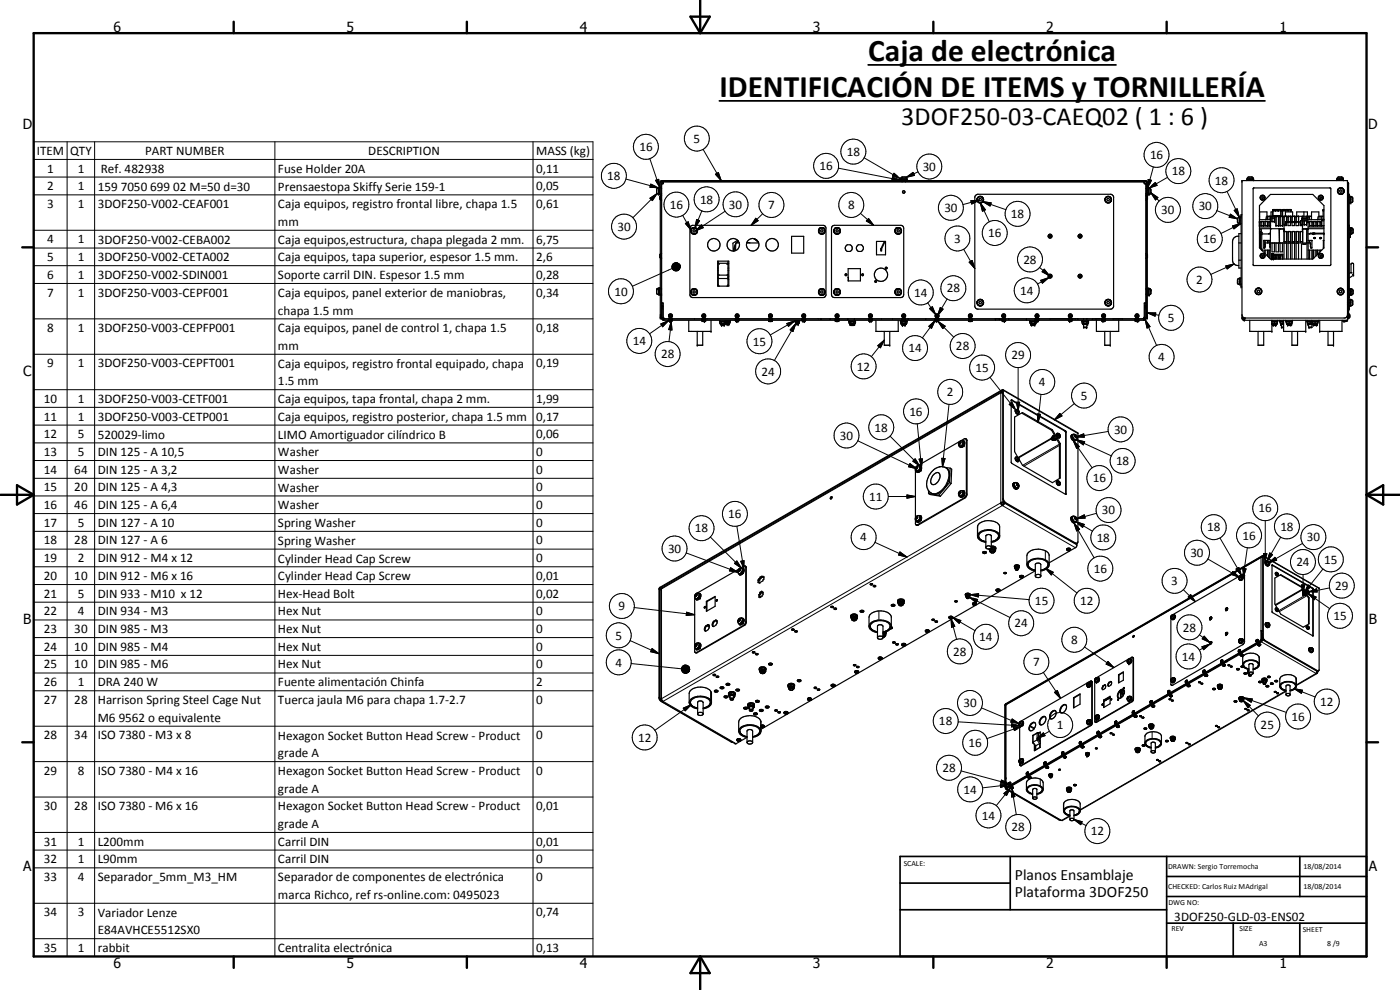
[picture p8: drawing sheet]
<svg xmlns="http://www.w3.org/2000/svg" width="420mm" height="297mm" viewBox="0 0 420 297" stroke-linecap="round" stroke-linejoin="round" font-family="sans-serif">
<defs><g id="words">
<g font-size="9.4">
<text x="260.5" y="18.2">Caja de electrónica</text>
<text x="215.9" y="29">IDENTIFICACIÓN DE ITEMS y TORNILLERÍA</text>
</g>
<text font-size="7.9" x="270.5" y="37.5">3DOF250-03-CAEQ02 ( 1 : 6 )</text>
<g font-size="4.7">
<text x="304.6" y="263.9">Planos Ensamblaje</text>
<text x="304.6" y="269.3">Plataforma 3DOF250</text>
</g>
<g font-size="4.2">
<text x="34" y="9.6">6</text>
<text x="104" y="9.6">5</text>
<text x="174" y="9.6">4</text>
<text x="244" y="9.6">3</text>
<text x="314" y="9.6">2</text>
<text x="384" y="9.6">1</text>
<text x="6.8" y="38.7">D</text>
<text x="410.6" y="38.7">D</text>
<text x="7" y="112.9">C</text>
<text x="410.8" y="112.9">C</text>
<text x="7" y="187.1">B</text>
<text x="410.8" y="187.1">B</text>
<text x="7" y="261.4">A</text>
<text x="410.8" y="261.4">A</text>
<text x="34" y="290.4">6</text>
<text x="104" y="290.4">5</text>
<text x="174" y="290.4">4</text>
<text x="244" y="290.4">3</text>
<text x="314" y="290.4">2</text>
<text x="384" y="290.4">1</text>
</g>
<g font-size="3.9">
<text x="11" y="46.4">ITEM</text>
<text x="21.1" y="46.5">QTY</text>
<text x="43.5" y="46.4">PART NUMBER</text>
<text x="110.5" y="46.5">DESCRIPTION</text>
<text x="160.9" y="46.6">MASS (kg)</text>
<text x="191.9" y="45.3">16</text>
<text x="208.1" y="42.8">5</text>
<text x="254.1" y="46.8">18</text>
<text x="345.1" y="47.8">16</text>
<text x="14.2" y="51.8">1</text>
<text x="23.3" y="51.8">1</text>
<text x="30.2" y="51.9">Ref. 482938</text>
<text x="83.4" y="51.9">Fuse Holder 20A</text>
<text x="160.9" y="51.8">0,11</text>
<text x="245.9" y="51.1">16</text>
<text x="276.9" y="51.3">30</text>
<text x="351.7" y="52.6">18</text>
<text x="14.2" y="57.1">2</text>
<text x="23.3" y="57.1">1</text>
<text x="29.3" y="57.2">159 7050 699 02 M=50 d=30</text>
<text x="83.4" y="57.2">Prensaestopa Skiffy Serie 159-1</text>
<text x="160.9" y="57.1">0,05</text>
<text x="182.2" y="54.1">18</text>
<text x="364.6" y="55.4">18</text>
<text x="14.2" y="62.4">3</text>
<text x="23.3" y="62.4">1</text>
<text x="29.3" y="62.4">3DOF250-V002-CEAF001</text>
<text x="83.4" y="62.5">Caja equipos, registro frontal libre, chapa 1.5</text>
<text x="160.9" y="62.4">0,61</text>
<text x="201" y="62.7">16</text>
<text x="210.1" y="61.1">18</text>
<text x="218.8" y="62.6">30</text>
<text x="230.5" y="62.8">7</text>
<text x="254.5" y="62.8">8</text>
<text x="283.4" y="63.7">30</text>
<text x="303.4" y="65.4">18</text>
<text x="348.5" y="64.3">30</text>
<text x="359.7" y="63.1">30</text>
<text x="83.4" y="67.8">mm</text>
<text x="185.3" y="69.3">30</text>
<text x="296.5" y="71.2">16</text>
<text x="14.2" y="73">4</text>
<text x="23.3" y="73">1</text>
<text x="29.3" y="73.1">3DOF250-V002-CEBA002</text>
<text x="83.4" y="73.1">Caja equipos,estructura, chapa plegada 2 mm.</text>
<text x="160.9" y="73.1">6,75</text>
<text x="286.3" y="72.8">3</text>
<text x="361.1" y="73">16</text>
<text x="14.2" y="78.3">5</text>
<text x="14.2" y="83.7">6</text>
<text x="23.3" y="78.4">1</text>
<text x="23.3" y="83.7">1</text>
<text x="29.3" y="78.4">3DOF250-V002-CETA002</text>
<text x="29.3" y="83.7">3DOF250-V002-SDIN001</text>
<text x="83.4" y="78.4">Caja equipos, tapa superior, espesor 1.5 mm.</text>
<text x="83.4" y="83.7">Soporte carril DIN. Espesor 1.5 mm</text>
<text x="160.9" y="78.4">2,6</text>
<text x="160.9" y="83.7">0,28</text>
<text x="307.2" y="79.1">28</text>
<text x="14.2" y="89">7</text>
<text x="23.3" y="89">1</text>
<text x="29.3" y="89">3DOF250-V003-CEPF001</text>
<text x="83.4" y="89.1">Caja equipos, panel exterior de maniobras,</text>
<text x="160.9" y="89">0,34</text>
<text x="184.4" y="88.7">10</text>
<text x="274.4" y="89">14</text>
<text x="284.1" y="87.8">28</text>
<text x="306.1" y="88.4">14</text>
<text x="359" y="85.2">2</text>
<text x="83.4" y="94.4">chapa 1.5 mm</text>
<text x="14.2" y="99.6">8</text>
<text x="23.3" y="99.6">1</text>
<text x="29.3" y="99.6">3DOF250-V003-CEPFP001</text>
<text x="83.4" y="99.7">Caja equipos, panel de control 1, chapa 1.5</text>
<text x="160.9" y="99.6">0,18</text>
<text x="350.5" y="96.6">5</text>
<text x="83.4" y="105">mm</text>
<text x="189.9" y="103.6">14</text>
<text x="198.4" y="107.5">28</text>
<text x="225.9" y="103.7">15</text>
<text x="272.6" y="105.7">14</text>
<text x="286.9" y="105.1">28</text>
<text x="303.6" y="107.8">29</text>
<text x="14.2" y="110.2">9</text>
<text x="23.3" y="110.2">1</text>
<text x="29.3" y="110.2">3DOF250-V003-CEPFT001</text>
<text x="83.4" y="110.3">Caja equipos, registro frontal equipado, chapa</text>
<text x="160.9" y="110.2">0,19</text>
<text x="228.5" y="112.7">24</text>
<text x="257.2" y="111.2">12</text>
<text x="292.7" y="111.6">15</text>
<text x="347.6" y="108.4">4</text>
<text x="83.4" y="115.7">1.5 mm</text>
<text x="284.2" y="118.9">2</text>
<text x="311.8" y="115.9">4</text>
<text x="324.3" y="120">5</text>
<text x="13.2" y="120.9">10</text>
<text x="23.3" y="120.9">1</text>
<text x="29.3" y="120.9">3DOF250-V003-CETF001</text>
<text x="83.4" y="120.9">Caja equipos, tapa frontal, chapa 2 mm.</text>
<text x="160.9" y="120.9">1,99</text>
<text x="272.9" y="124.7">16</text>
<text x="13.2" y="126.2">11</text>
<text x="13.2" y="131.5">12</text>
<text x="23.3" y="126.2">1</text>
<text x="23.3" y="131.5">5</text>
<text x="29.3" y="126.2">3DOF250-V003-CETP001</text>
<text x="29.3" y="131.6">520029-limo</text>
<text x="83.4" y="126.3">Caja equipos, registro posterior, chapa 1.5 mm</text>
<text x="83.4" y="131.6">LIMO Amortiguador cilíndrico B</text>
<text x="160.9" y="126.2">0,17</text>
<text x="160.9" y="131.5">0,06</text>
<text x="252" y="132">30</text>
<text x="262.5" y="129.5">18</text>
<text x="334.3" y="130.1">30</text>
<text x="13.2" y="136.8">13</text>
<text x="23.3" y="136.8">5</text>
<text x="29.3" y="136.8">DIN 125 - A 10,5</text>
<text x="83.4" y="136.9">Washer</text>
<text x="160.9" y="136.8">0</text>
<text x="13.2" y="142.1">14</text>
<text x="22.3" y="142.1">64</text>
<text x="29.3" y="142.2">DIN 125 - A 3,2</text>
<text x="83.4" y="142.2">Washer</text>
<text x="160.9" y="142.2">0</text>
<text x="334.9" y="139.6">18</text>
<text x="13.2" y="147.4">15</text>
<text x="22.3" y="147.4">20</text>
<text x="29.3" y="147.4">DIN 125 - A 4,3</text>
<text x="83.4" y="147.5">Washer</text>
<text x="160.9" y="147.4">0</text>
<text x="327.9" y="144.7">16</text>
<text x="13.2" y="152.7">16</text>
<text x="22.3" y="152.7">46</text>
<text x="29.3" y="152.7">DIN 125 - A 6,4</text>
<text x="83.4" y="152.8">Washer</text>
<text x="160.9" y="152.7">0</text>
<text x="218.6" y="155.4">16</text>
<text x="260.8" y="150.2">11</text>
<text x="330.7" y="154.3">30</text>
<text x="377.7" y="153.8">16</text>
<text x="13.2" y="158">17</text>
<text x="23.3" y="158">5</text>
<text x="29.3" y="158">DIN 127 - A 10</text>
<text x="83.4" y="158.1">Spring Washer</text>
<text x="160.9" y="158">0</text>
<text x="208.6" y="159.8">18</text>
<text x="362.3" y="159.4">18</text>
<text x="372.9" y="161.9">16</text>
<text x="384.2" y="159.2">18</text>
<text x="13.2" y="163.4">18</text>
<text x="22.3" y="163.4">28</text>
<text x="29.3" y="163.4">DIN 127 - A 6</text>
<text x="83.4" y="163.4">Spring Washer</text>
<text x="160.9" y="163.4">0</text>
<text x="200.5" y="165.9">30</text>
<text x="258.2" y="162.4">4</text>
<text x="329.1" y="162.5">18</text>
<text x="357.2" y="167.1">30</text>
<text x="392.2" y="162.4">30</text>
<text x="13.2" y="168.7">19</text>
<text x="13.2" y="174">20</text>
<text x="22.3" y="174">10</text>
<text x="23.3" y="168.7">2</text>
<text x="29.3" y="168.7">DIN 912 - M4 x 12</text>
<text x="29.3" y="174">DIN 912 - M6 x 16</text>
<text x="83.4" y="168.8">Cylinder Head Cap Screw</text>
<text x="160.9" y="168.7">0</text>
<text x="160.9" y="174">0,01</text>
<text x="328.2" y="171.9">16</text>
<text x="389.1" y="169.9">24</text>
<text x="397.4" y="169.1">15</text>
<text x="13.2" y="179.3">21</text>
<text x="23.3" y="179.3">5</text>
<text x="29.3" y="179.3">DIN 933 - M10 x 12</text>
<text x="83.4" y="174.1">Cylinder Head Cap Screw</text>
<text x="83.4" y="179.4">Hex-Head Bolt</text>
<text x="160.9" y="179.3">0,02</text>
<text x="351.5" y="175.6">3</text>
<text x="400.7" y="177">29</text>
<text x="13.2" y="184.6">22</text>
<text x="23.3" y="184.6">4</text>
<text x="29.3" y="184.6">DIN 934 - M3</text>
<text x="83.4" y="184.6">Hex Nut</text>
<text x="160.9" y="184.6">0</text>
<text x="185.7" y="183.1">9</text>
<text x="310.6" y="181.5">15</text>
<text x="324.1" y="181.5">12</text>
<text x="13.2" y="189.9">23</text>
<text x="22.3" y="189.9">30</text>
<text x="29.3" y="189.9">DIN 985 - M3</text>
<text x="83.4" y="189.9">Hex Nut</text>
<text x="160.9" y="189.9">0</text>
<text x="184.7" y="191.9">5</text>
<text x="304.5" y="188.3">24</text>
<text x="355" y="189.5">28</text>
<text x="400.2" y="186">15</text>
<text x="13.2" y="195.2">24</text>
<text x="22.3" y="195.2">10</text>
<text x="29.3" y="195.2">DIN 985 - M4</text>
<text x="83.4" y="195.2">Hex Nut</text>
<text x="160.9" y="195.2">0</text>
<text x="286.1" y="196.7">28</text>
<text x="293.9" y="192.3">14</text>
<text x="321.4" y="193.2">8</text>
<text x="13.2" y="200.6">25</text>
<text x="22.3" y="200.6">10</text>
<text x="29.3" y="200.6">DIN 985 - M6</text>
<text x="83.4" y="200.5">Hex Nut</text>
<text x="160.9" y="200.6">0</text>
<text x="184.7" y="200">4</text>
<text x="310" y="199.9">7</text>
<text x="354.7" y="198.2">14</text>
<text x="13.2" y="205.9">26</text>
<text x="23.3" y="205.9">1</text>
<text x="29.3" y="205.9">DRA 240 W</text>
<text x="83.4" y="206">Fuente alimentación Chinfa</text>
<text x="160.9" y="205.9">2</text>
<text x="13.2" y="211.2">27</text>
<text x="22.3" y="211.2">28</text>
<text x="29.3" y="211.2">Harrison Spring Steel Cage Nut</text>
<text x="83.4" y="211.2">Tuerca jaula M6 para chapa 1.7-2.7</text>
<text x="160.9" y="211.2">0</text>
<text x="289.1" y="212.2">30</text>
<text x="396.2" y="211.8">12</text>
<text x="13.2" y="221.8">28</text>
<text x="22.3" y="221.8">34</text>
<text x="29.3" y="216.6">M6 9562 o equivalente</text>
<text x="29.3" y="221.8">ISO 7380 - M3 x 8</text>
<text x="83.4" y="221.9">Hexagon Socket Button Head Screw - Product</text>
<text x="160.9" y="221.8">0</text>
<text x="281.8" y="217.6">18</text>
<text x="317.2" y="218.8">1</text>
<text x="378.3" y="218.7">25</text>
<text x="387.6" y="216.2">16</text>
<text x="83.4" y="227.2">grade A</text>
<text x="191.5" y="222.5">12</text>
<text x="290.7" y="224.2">16</text>
<text x="13.2" y="232.5">29</text>
<text x="23.3" y="232.5">8</text>
<text x="29.3" y="232.5">ISO 7380 - M4 x 16</text>
<text x="83.4" y="232.5">Hexagon Socket Button Head Screw - Product</text>
<text x="160.9" y="232.5">0</text>
<text x="282.8" y="231.6">28</text>
<text x="83.4" y="237.8">grade A</text>
<text x="289.2" y="238.1">14</text>
<text x="13.2" y="243.1">30</text>
<text x="22.3" y="243.1">28</text>
<text x="29.3" y="243.1">ISO 7380 - M6 x 16</text>
<text x="83.4" y="243.2">Hexagon Socket Button Head Screw - Product</text>
<text x="160.9" y="243.1">0,01</text>
<text x="294.6" y="245.9">14</text>
<text x="83.4" y="248.5">grade A</text>
<text x="303.6" y="249.4">28</text>
<text x="327.4" y="250.6">12</text>
<text x="13.2" y="253.7">31</text>
<text x="23.3" y="253.7">1</text>
<text x="29.3" y="253.7">L200mm</text>
<text x="83.4" y="253.8">Carril DIN</text>
<text x="160.9" y="253.7">0,01</text>
<text x="13.2" y="259">32</text>
<text x="23.3" y="259">1</text>
<text x="29.3" y="259">L90mm</text>
<text x="83.4" y="259.1">Carril DIN</text>
<text x="160.9" y="259">0</text>
<text x="13.2" y="264.3">33</text>
<text x="23.3" y="264.3">4</text>
<text x="29.3" y="264.4">Separador_5mm_M3_HM</text>
<text x="83.4" y="264.4">Separador de componentes de electrónica</text>
<text x="83.4" y="269.7">marca Richco, ref rs-online.com: 0495023</text>
<text x="160.9" y="264.3">0</text>
<text x="13.2" y="275">34</text>
<text x="23.3" y="275">3</text>
<text x="29.3" y="275">Variador Lenze</text>
<text x="160.9" y="275">0,74</text>
<text x="29.3" y="280.3">E84AVHCE5512SX0</text>
<text x="352.4" y="276.3">3DOF250-GLD-03-ENS02</text>
<text x="13.2" y="285.6">35</text>
<text x="23.3" y="285.6">1</text>
<text x="29.3" y="285.7">rabbit</text>
<text x="83.4" y="285.7">Centralita electrónica</text>
<text x="160.9" y="285.6">0,13</text>
</g>
<g font-size="2.4">
<text x="271.2" y="259.7">SCALE:</text>
<text x="350.6" y="260.8">DRAWN: Sergio Torremocha</text>
<text x="391.2" y="260.6">18/08/2014</text>
<text x="350.6" y="266.9">CHECKED: Carlos Ruiz MAdrigal</text>
<text x="391.2" y="266.7">18/08/2014</text>
<text x="350.6" y="271.4">DWG NO:</text>
<text x="351.6" y="279.3">REV</text>
<text x="372" y="279.4">SIZE</text>
<text x="391" y="279.6">SHEET</text>
<text x="377.9" y="283.8">A3</text>
<text x="398.3" y="283.8">8 /9</text>
</g>
</g></defs>
<g fill="none" stroke="#000" stroke-width=".35">
<path d="M197.6 58.2l-.5-.3v-1.1l.1-.3 .7-.2h-.3v2h.3M198.2 56.3h-.3v2h.3M198.2 58.8v1M198.3 54.3l145.5-.1 .5 .5v40.7h-.2v-40.7l-.3-.3h-145.1l-.3 .2v40.8h-.2v-40.9zM198.4 56.5h.2M198.4 58.1h.2M198.4 58.5h.2M198.6 55l.2 .1M198.9 55.1l-.3-.1v40.6l.4 .5h144.4l.5-.5v-40.6l-.3 .1M199 54.9v-.3h144.4v.5h.5M199 54.6v.5h-.4M199.1 54.4v.2"/>
<path d="M270.2 53.9v-.3h2v.6M270.3 53.6l.4-.5h1.1l.3 .5M270.7 54.4v.2M271.7 54.4v.2M272.2 53.9h-2v.3M292.8 58.7l.5-.4h40.1l.4 .2 .4 .6v32.9l-.4 .6-.4 .2h-40.1l-.4-.2-.3-.6v-32.9zM293.2 59.8a1 1 0 0 1 1.3-.8 1 1 0 0 1 .5 1.5M293.2 59.8v.3M293.2 59.8h.1M293.3 59.7l-.1 .1M293.4 59.3l-.1 .2M294 59.6h.4l.2 .3-.2 .3h-.4l-.2-.3z"/>
<path d="M294.1 58.9l-.5 .2M294.3 58.9l.5 .2M294.9 59.3l.2 .2M295.1 59.7v.7l-.4 .4M331.6 59.7v.4M331.6 59.7h.2M331.7 59.6v.2M331.8 59.3l-.1 .2M331.9 59.2l.9-.3 .6 .5M332.4 59.6h.4l.2 .3-.2 .3h-.4l-.2-.3zM332.5 58.9l-.5 .2-.4 .6M332.7 58.9a.99 .99 0 0 1 .8 1.3 .99 .99 0 0 1-1.4 .6"/>
<path d="M333.4 59.5v.9l-.8 .5M343.3 54.4v.2M343.4 54.9h.1M343.9 56.5h.2M343.9 58.1h.2M343.9 58.5h.1v1.6h-.1M343.9 55l-.3 .1M344 59.9h.1M344 58.7h.1M344.3 56.4h.5v2h-.2M344.3 58.8v1M344.6 56.4v2h-.3"/>
<path d="M344.8 56.5l.6 .3v1.2l-.6 .3M372.7 54.2h31.7v41.9h-31.2l-.3-.2-.2-.5zM374.2 53.9h2M374.2 54.2v-.6h2v.6M374.3 53.6l.3-.5h1.2l.3 .5M375 53.6l.2 .3M375.1 53.6l.2 .3M376.2 56.4h23.1v23.2l-23.1 .1-.1-.2zM378.7 59.2l.2-.1 .2 .3-.2 .2zM381.3 58.3h12.7l3.3 3.4v12.7l-3.3 3.3h-12.7l-3.3-3.3v-12.7zM396.2 59.2l.2-.1 .2 .3h-.4zM401.2 53.9v-.3h2v.6"/>
<path d="M401.3 53.6l.3-.5h1.1l.3 .2v.3M401.4 57.3a1 1 0 0 0 .9 1 1 1 0 0 0 1.1-.9M401.5 56.9a1 1 0 0 0 .2 1.1 1 1 0 0 0 1.1 .2M401.5 56.9l-.1 .2M401.6 56.7l-.1 .2M402 53.6l.2 .3M402 56.4l-.4 .3M402.1 57.1l.3-.2 .3 .2v.4l-.3 .2-.3-.2zM402.1 53.6l.1 .3M402.3 56.3l-.3 .1M402.5 56.3v.2M402.5 56.3l.1 .2"/>
<path d="M402.5 56.3l-.5 .1M402.5 56.3l.3 .1M402.7 56.4l.7 .8M403 56.5l.4 .6v.5l-.4 .6M403.2 53.9h-2v.3M404.4 55.1h.3M404.4 54.7l.3 .4M404.4 54.9l.1 .2M404.7 55.1v40.5h-.2v-4.7M404.7 58.3h.2v34.5h-.2M404.9 58.9h.5v2h-.5M405.2 58.9v2"/>
<path d="M405.4 59.1l.6 .2-.1 1.3-.5 .1M405.4 59.7l-.2 .2M405.4 59.8l-.2 .1M198.2 76.2v1.1M198.4 60.1h.2M198.4 76h.2M198.4 77.5h.2M207.3 67.9l.6-.3 39.6 .1 .4 .8-.1 20.4-.8 .4-39.5-.1-.5-.8v-19.9zM207.3 69.4l.1 .2M207.3 69.4l.2 .4 .6 .4M207.3 69.1v.3M207.3 69.1h.2"/>
<path d="M207.3 69.2h.1M207.5 69.8l.6 .4h.5M207.5 69.9l.2 .2M207.7 68.5l-.4 .6M208.1 69h.4l.2 .3-.2 .3h-.4l-.2-.3zM208.6 68.3l-1 .2M208.6 70.2l-.3 .1M208.6 68.4l.3 .1M208.9 68.5l.2 .1M209 68.5l.3 .6-.3 .9M209 70l-.4 .2M209.1 69.9l-.2 .2"/>
<path d="M209.1 68.6l-.9-.3a.88 .88 0 0 0-.9 .8M209.1 68.6l.2 .7-.3 .7M215.4 78.4h3.3v7.5h-3.3zM215.5 78.4v7.5M215.9 79.3l-.3-.3h2.9l-.4 .3M218.5 79.1h.2M218.5 78.4v7.5M220.8 73.2l-.5 1.2-.1 .9M220.8 73.3l-.5 2M221.3 72.1l-1.3 .9v2.3M221.5 72.2a1.87 1.87 0 0 0-3.2 .6 1.87 1.87 0 0 0 2 2.5M221.5 72.2a1.88 1.88 0 0 1-1.2 3.1"/>
<path d="M221.5 72.3l-.5 .6M221.6 72.3l-.5 .6M221.9 72.9h-1.1v2.3M224.1 72.9h3.6M224.1 72.8l1 .1M226.1 71.6l1.6 1.2M226.1 71.6a1.86 1.86 0 0 0-2 1.3M226.1 71.6l.4 .1M226.5 71.7l1 .9M226.5 71.7l.6 .3 .6 .8M227.7 72.8a1.87 1.87 0 0 1-1.7 2.5 1.87 1.87 0 0 1-1.9-2.4M237.6 70.9h3.6v5h-3.6z"/>
<path d="M245.7 69.6l.3 .4M245.7 69.1h.1M245.7 69.1l.1 .1M245.8 68.8l-.1 .3M245.8 68.7a.99 .99 0 0 1 1.7 .2 .99 .99 0 0 1-1.1 1.3M245.9 69.9l.1 .2M246 70l.5 .2M246 68.5l-.3 .4v.7M246.3 68.4l-.2 .1M246.5 69h.3l.2 .3-.2 .3h-.3l-.3-.3zM246.5 68.3a.97 .97 0 0 1 1.1 .8 .97 .97 0 0 1-.7 1.1M247.4 69.9l-.1 .2"/>
<path d="M249.8 67.9l.6-.3h20l.6 .3 .2 .6v19.9l-.2 .6-.6 .3h-20l-.6-.3-.3-.6v-19.9zM250.3 69.6l.3 .4M250.3 69.1h.1M250.3 69.2h.1M250.3 69.1v.5M250.3 68.8v.3M250.4 69.8l.2 .2M250.5 69.9l.1 .2M250.6 70l.2 .1M250.8 70.1l.2 .1M251 68.3a1.01 1.01 0 0 0-.7 1.3M251 70.2l.3 .1"/>
<path d="M251 69h.4l.2 .3-.2 .3h-.4l-.1-.3zM251.1 68.3h.3M251.6 68.4a.99 .99 0 0 1 .6 1 .99 .99 0 0 1-.9 .9M251.7 70.1l-.5 .2M251.8 68.5l.4 .6M251.9 68.5l-.7-.2-.8 .4M252 69.9l-.2 .2M252.2 69.6l-.5 .5M252.2 69.1v.3M263 72.4h2.8v4.1h-2.8zM265.4 72.4l-1 2.2v.5h.2l1-2.7M268.6 69.2h.1"/>
<path d="M268.6 69.2v.4M268.6 69.1h.1M268.6 69.1v.1M268.6 69.6l.8 .6M268.8 69.9l.1 .2M269.3 68.3l-.5 .2-.2 .6M269.3 70.2h.5M269.4 69h.3l.2 .3-.2 .3h-.3l-.2-.3zM269.4 68.3h.3M269.8 68.3l.6 .4 .1 .4M270.1 70.1l-.3 .1M270.1 68.5a.99 .99 0 0 0-1.2 0 .99 .99 0 0 0-.3 1.1"/>
<path d="M270.2 68.5l.3 .6M270.3 69.9l-.1 .2M270.5 69.6l-.7 .6M270.5 69.1v.3M270.5 69.3l-.3 .7M293.2 60l.2 .5 .6 .4M293.3 60.3l.1 .2M293.6 60.7l.4 .2M294.5 60.8l-.3 .1M294.7 60.7l-.7 .2M315 70.7h.3v.3h-.3zM324 70.7h.3v.3h-.3z"/>
<path d="M331.6 60l.6 .8M331.9 60.6l.2 .2M343.9 76h.1v1.5h-.1M344 77.4h.1M344 76.1h.1M344.3 76.2v1.1M371.8 72.9h.7M371.8 70.9a1.63 1.63 0 0 0-1.9 1.5v5.7a1.63 1.63 0 0 0 1.9 1.6M371.8 78.1h.7M371.9 65.2l-.4 .1-.1 .4v1l.1 .2 .4 .1M372.2 66.2l-.3 .1M372.2 65.1v2"/>
<path d="M372.2 66l-.3 .2M372.5 70.1h-.7v10.3h.7M372.5 65.1l-.6 .1v1.9h.6M372.7 64.4h-.2v21.7h.2M378 70.1h.3v4.6M378 69h.5v.5h-.5M378 68.6h3.3M378 69.7h.8v.5M378 64.9h.1M378 65.9h3.3M378 68.1h3.3M378 63.6h2.2v1.5h-.2l-.2 .8"/>
<path d="M378.4 66.5h.8v1.2h-.8zM378.5 69h.1M378.7 76.6h.4v.3l-.2 .1zM378.8 75.1v.1M379.6 72.9h1.6v.4M379.6 73.3h.1M379.6 66.5h.8v1.2h-.8zM379.6 75.1v1M379.6 73.3l.1 .1M379.7 74h-.1M380.2 64.9h13.4M380.4 64.9v1"/>
<path d="M380.4 72.2v.7M380.4 75.1v1.7M380.9 72.2v.7M380.9 75.1v2.2M380.9 70.1l-.1 .1M380.9 64.9v1M381 70h.3M381 70.1h-.2M381.1 73.3h.1M381.1 73.3l.1 1M381.2 70l-.3 .1M381.2 73.3l-.1 .1"/>
<path d="M381.2 74.3v.1M381.2 72.9h12.1v.4M381.2 72.1h-1.9v2.3l.3-.1v-2.1M381.2 72.2h-1.9M381.3 70.2h-2.6v4.8l2.5 .1M381.3 68.6v.1M381.3 68.7l-.1 8.9M381.3 68.8v.1M381.3 66.5h-.4v1.2h.4M381.3 64.9v3.7M381.7 77.7l.4-.4h-.4h.5l-.4 .3 .4 .1M381.7 76.1h.5l-.4 .3 .4 .1h-.5l.4-.4"/>
<path d="M381.7 76.1h.1M381.7 65.4h.8v1.1h-.8zM381.8 72.9v2.7h.7v-2.7M381.8 76.7h.1M381.9 76.6l.2 .1M381.9 76.6l.2 .4M381.9 76.6l-.2 .3 .4 .1M381.9 63.2h2.6M381.9 63.4l.1 1.5M381.9 63.6h-.4v1.3M382 63v.2M382 63.2v-.3h.7v.3"/>
<path d="M382 63l-.1 1.9M382 64.7h2.4M382.1 76.8v.1M382.3 76.6h2.5v1.1M382.3 77.7v-1.4h2.7v1.4M382.3 76.3v.3M382.6 77.5h.6v.2M382.6 76.7h.6v.6h-.6M382.6 76.6v1.1M382.7 63h.2M382.7 76.7v.6M382.7 77.5v.2"/>
<path d="M382.9 63.2v-.3h.6v.3M382.9 72.9v2.7h.8v-2.7M382.9 64.9h.8M383 64.9l-.1 2.8h.8v-2.8M383.5 63h.2M383.6 77.7l.4-.2 .4 .2M383.7 64.9h.1M383.7 63.2v-.3h.7v.3M383.8 77.7h.4M383.8 76.6l-.2 .2 .2 .6 .6-.3-.3-.5M383.8 76.8a.25 .25 0 0 1 .4 .2 .25 .25 0 0 1-.3 .3zM383.9 68.6l.1 4.3"/>
<path d="M384 68.7h1.3M384 68.7v4.2M384 68.6v.1M384.2 72.9v2.7h.7v-2.7M384.2 64.9h.7M384.2 68.6v.1M384.4 63l.1 1.9M384.5 63.4l-.1 1.5M384.9 76.3v1.4M384.9 63.2h2.5M385 63l-.1 4.7h-.7v-2.8M385 63.2v-.3h.6v.3"/>
<path d="M385.3 68.6l-4 .1M385.3 64.9v4.2M385.3 69.5h.8v3h-.8zM385.3 72.9v4.8M385.3 64.9h.8M385.4 64.9h.1M385.4 69.5v3M385.6 63h.3M385.7 63v.2M385.8 64.9v-1.3h2.1v1.3M385.8 66.6h.3v1.1h-.8M385.9 63.2v-.3h.6v.3"/>
<path d="M386.1 64.9v1.6M386.1 72.9v4.8M386.5 63h.2M386.5 63v.2M386.5 66.6h.8v1.1h-.8zM386.6 64.9v1.6M386.6 69.5h.7v3h-.7zM386.6 72.9v4.8M386.6 64.9h.7M386.6 69.5v3M386.7 63.2v-.3h.7l-.1 .3M387.3 64.9v1.6"/>
<path d="M387.3 72.9v4.8M387.3 63l.1 .6M387.8 64.9v1.6M387.8 66.6h.7v1.1h-.7zM387.8 72.9v4.8M387.8 64.9h.7M387.8 69.5h.7v3h-.7zM387.8 64.9h.1M388.5 64.9v1.6M388.5 72.9v4.8M388.9 66.6h.8v1.1h-.8zM389 69.5h.7v3h-.7z"/>
<path d="M389 72.9v4.8M389 64.9h.7M389 64.9v1.6M389.2 64.9v-1.3h3.2v1.3M389.7 64.9v1.6M389.7 72.9v4.8M390.2 69.5h.7v3h-.7zM390.3 66.6h-.1v1.1h.7M390.3 66.3h.6v1h-.6zM390.3 66.5h-4.5v.8h-.5M390.6 77.7v-4.5h1.6v4.5M390.7 65.5h1.7v.5h-1.7"/>
<path d="M390.7 65.5v.5M390.7 66h1.7M390.7 66h.1M390.8 64.9l.1 .5h1.3l.1-.5M390.9 68.6h1.5M390.9 67.3v1.8M390.9 68.7h1.3M390.9 69.1h.1M391.1 73.2h.7M391.3 63.6v1.3M391.4 66.3h.7v1.1h-.7zM392 68.6v.1"/>
<path d="M392.2 68.6v.1M392.2 68.7l-.1 4.2M392.2 68.6v4.3M392.3 68.6l.2 .3 .1 8.8M392.4 68.6v.1M392.4 68.6h.2M392.5 65.6v-.7l.1 3.7M392.5 70.2h4.8M392.5 66.5v.4M392.5 65.9l4.8 .1M392.6 75.1h4.1M392.6 72.1h1.1l-.1 2.3-.3-.1v-1"/>
<path d="M392.6 68.6h4.7M392.6 72.2h1.1M392.6 68.1h4.7M393 66.5h.8v1.2h-.8zM393 72.2v.7M393 75.1v2.6M393 70.1l-.1 .1M393 64.9l.1 1M393.2 70h.7M393.2 70.1h-.2M393.3 70l-.3 .1M393.3 73.3v.1"/>
<path d="M393.6 65.9v-2.3h2.2v1.5h-.2l-.2 .8M393.8 75.1v2.6M393.9 70h.7M394 70.1h.5M394 70.1v.1M394.2 66.5h.8v1.2h-.8zM394.2 75.1v2.4M394.2 71.4l.2 .2 .4-.1M394.3 71.3l.5 .1zM394.5 70.1v.1M394.5 70h-.6M394.6 70h2.6"/>
<path d="M394.8 71.4v.1M395 75.1v1.7M395.4 66.5h.8v1.2h-.8zM395.4 75.1v1.2M395.5 65.8v.1M395.8 64.9h.4M395.8 64.9h1.3M396.1 71.4v.1M396.2 75.1v.5M396.2 76.6h.4v.3h-.4zM396.2 64.9l-.1 1M396.2 71.2l.4 .1-.1 .2h-.4z"/>
<path d="M396.7 64.9h.4M396.7 64.9v2.8h.6M396.7 66.3h.6M397.1 65.8h.2M397.1 63.2h.2M397.2 63l-.1 2.9M397.3 72.1h-.1l.1 2.3M397.3 72.2h-.1M397.3 62.9h-.1v.3M404.7 67.6h.2M404.9 68.3h.6v2h-.6M404.9 70.4l.3 .1v.7l-.3 .1"/>
<path d="M405.1 68.6h.1M405.1 69.9h.1M405.2 68.3v2M405.5 68.4l.5 .3v1.1l-.5 .3M405.5 69.1l-.3 .1M405.5 69.2l-.3 .1M197.6 86.6l-.5 .2v1.3l.5 .2M197.9 86.5h-.3v2h.6M198.2 86.4h-.3v2.1M198.2 86.5h-.9l-.2 .4M198.4 86.7h.2M198.4 88.3h.2"/>
<path d="M198.4 88.6h.2M198.4 88.3v.3M198.6 91.9h.3M198.6 91.7h.3M198.6 90.9h.4l.2 4.5M198.9 90.9v4.6l.2 .3h144.3l.2-.4v-4.5M198.9 95.4h.1M198.9 95.2l.1 .2M199 95.4h.2M199.2 95.5v.3M200.6 96.1h1.2M200.6 95.7v.1"/>
<path d="M200.7 96.2h.1M200.8 95.6l.1 .1M201.1 94.6h.2v.4h-.2zM201.7 96.2l-.2 .3h-.5l-.3-.3M201.7 95.6l-.1 .1M201.8 95.7v.1M206.7 96.1v3.3h6.7v-3.3M207.3 87.8l.5 .7 .8 .1M207.3 87.8l.6 .7M207.5 87.4l-.2 .4M207.5 88.3l.2 .1M207.7 86.8l-.2 .1"/>
<path d="M207.7 86.8l-.3 .7M207.7 86.8l.5-.2 .7 .2M208.1 88.6h.5M208.1 87.3h.4l.2 .3-.2 .3h-.4l-.2-.3zM208.4 95.6v.2M208.6 86.7h-.8l-.4 .5M208.8 86.7a.96 .96 0 0 1 .5 1 .96 .96 0 0 1-.7 .9M208.9 86.8a1.01 1.01 0 0 1-.3 1.8M208.9 86.8l.2 .1M209.1 88.3l-.2 .1M209.2 99.4v4.2h1.7v-4.2M210.6 95.7v.1"/>
<path d="M210.6 96.1h1.2M210.8 96.2l.2 .3h.4l.3-.3M210.8 95.6l.1 .1M211.1 94.6h.2v.4h-.2zM211.7 95.6l-.1 .1M211.7 96.2h.1M211.7 95.6v.1M211.8 95.7v.1M212.2 95.6v.2M215.4 80.4h.1M215.4 81.1h.1M215.4 85.6h.1"/>
<path d="M215.5 82.4l.3 .1 2.7-.1M215.5 83.4l.3 .2 2.7-.1M215.5 85.5l.1 .1M215.6 85.6l.2 .3M215.9 96.1v.3h2M216 96.9h.4M216 96.9l.2 .1M216 96.5v.4M216.1 96.4l-.1 .1M216.2 97v.4h1.5v-.4M216.2 97h1.5M216.2 96.4l-.2 .1"/>
<path d="M216.3 96.4l.1 .1M216.4 97.6h1.1M216.4 96.5v.4M216.4 97.4v.2M216.4 96.9h1M216.7 96.4l-.3 .1M217.2 96.4l.2 .1M217.4 96.5v.4M217.4 96.9l.3 .1M217.5 97.4v.2M217.5 96.4l-.1 .1M217.7 96.4l.2 .1-.1-.1"/>
<path d="M217.7 96.1v.2h1.5v-.2M217.9 96.6h1.2M217.9 96.3v.6M217.9 96.4h.6M217.9 96.7h.1M217.9 96.9l-.2 .1M218 96.3h-.1M218 96.7v.4h1v-.4M218 96.7h1M218.1 97.3h.7M218.1 97.1v.2M218.5 83.1v.6"/>
<path d="M218.5 96.4v.2M218.5 83.9h.2M218.5 82.8h.2M218.5 80.4h.2M218.5 81.1h.2M218.5 96.4h.6M218.7 85.6l-.4 .3M218.8 97.1v.2M219 96.3h.1M219.1 96.3l-.1 .4M220.6 96.1h1.2M220.6 95.7v.1"/>
<path d="M220.8 96.2l.2 .3 .6-.1 .1-.2M220.8 95.6v.1M221.1 94.6l.3 .2-.1 .2-.3-.2zM221.7 95.6l-.1 .1M221.8 95.7v.1M230.7 95.7v.1M230.7 96.1h1.1M230.7 96.2h.1M230.8 95.6v.1M231.1 94.6l.3 .2-.1 .2-.3-.2zM231.7 96.2l-.2 .3h-.5l-.3-.3M231.7 95.6l-.1 .1"/>
<path d="M231.8 95.7v.1M238.5 96.1v.2h1.6v-.2M238.7 96.6h1.2M238.7 96.4h.6M238.7 96.3l.1 .4M238.8 96.7v.4h1v-.4M238.8 96.7h1M238.8 96.3h-.1M239 97.3h.6M239 97.1v.2M239.3 96.4h.6M239.3 96.4v.2"/>
<path d="M239.6 97.1v.2M239.8 96.3h.1M239.9 96.3l-.1 .4M240.6 96.1h1.2M240.6 95.7v.1M240.7 96.2l.3 .3h.5l.2-.3M240.7 95.6l.1 .1M241.1 94.6h.2v.4h-.2zM241.7 95.6l-.1 .1M241.7 96.2h.1M241.8 95.7v.1M245.6 95.6v.2"/>
<path d="M245.6 87.8l.6 .7M245.6 87.5v.3M245.6 87.5h.2M245.6 87.8l.4 .6M245.7 87.4h.1M245.7 87.4l-.1 .1M245.9 88.3l.1 .1M246 86.8l-.1 .1M246 88.4l.2 .1M246.3 86.7l-.6 .7M246.4 95.6v.2M246.4 86.7a.99 .99 0 0 1 1.1 .5 .99 .99 0 0 1-.2 1.1"/>
<path d="M246.5 87.3h.3l.2 .3-.2 .3h-.3l-.3-.3zM247 86.7h-.8l-.6 .8M247.1 86.7l.5 .5M247.3 86.8l.1 .1M247.3 88.3l-.6 .3-.5-.1M247.4 88.3l-.1 .1M247.6 87.4a.95 .95 0 0 1-1.1 1.2M249.1 95.6v.2M250.3 87.4h.1M250.3 87.5h.1M250.3 87.4v.6l.3 .4M250.5 88.3l.1 .1"/>
<path d="M250.6 86.8l-.1 .1M250.6 88.4l.2 .1M250.6 95.7v.1M250.6 96.1h1.2M250.7 96.2h.1M250.7 96.2l.3 .3h.4l.3-.3M250.8 86.7a.96 .96 0 0 0-.2 1.6M250.8 95.6l.1 .1M250.9 86.7l.9 .1M251 87.3h.4l.2 .3-.2 .3h-.4l-.1-.3zM251.1 94.6h.2v.4h-.2zM251.4 86.7l-.8 .1-.3 .6"/>
<path d="M251.7 86.7l.5 .5M251.7 95.6l-.1 .1M251.7 96.2h.1M251.8 86.8a.99 .99 0 0 1 .3 1.2 .99 .99 0 0 1-1.1 .6M251.8 95.7v.1M251.8 86.8l.2 .1M252 88.3l-.2 .1M252.2 87.4a.98 .98 0 0 1-.5 1.1 .98 .98 0 0 1-1.1-.2M253.7 82.2h.4v.5h-.4zM254.5 95.6v.2M254.5 83.2h.1M254.5 80.6h3.7v3.7h-3.7z"/>
<path d="M254.5 83.3l.1 1M254.8 96.1v.3h1.9v-.3M254.8 96.5v.4l.2 .1M254.9 96.4l-.1 .1M255 97v.4h1.5v-.4M255 97h1.5M255 96.4l-.2 .1M255.2 96.4l.1 .1M255.3 97.6h1M255.3 97.4v.2M255.3 96.9h.9M255.3 96.9l-.3 .1"/>
<path d="M255.3 96.5v.4M255.6 96.4l-.3 .1M256 96.4l.2 .1M256.2 96.9l.3 .1M256.2 96.5v.4M256.3 97.4v.2M256.4 96.4l-.2 .1M256.4 95.7v.1M256.4 95.6v.1M256.5 96.4l.2 .1M256.6 96.4l.1 .1M256.7 96.5v.4l-.2 .1"/>
<path d="M260.6 96.1h1.2M260.6 95.7v.1M260.8 96.2l.2 .3 .6-.1 .1-.2M260.8 95.6v.1M261.1 94.6l.3 .2-.1 .2-.3-.2zM261.7 95.6l-.1 .1M261.8 95.7v.1M262.9 96.1v3.3h6.7v-3.3M264.6 95.6v.2M265.4 99.4v4.2h1.6v-4.2M265.7 80.3l.4-.1 .1 .4-.3 .1zM267.9 95.6v.2"/>
<path d="M268.6 87.5l.1 .7M268.6 87.5h.1M268.6 87.5l.2 .7M268.6 87.4a.98 .98 0 0 1 1.6-.5 .98 .98 0 0 1-.4 1.7M268.6 87.4h.1M268.6 87.4v.1M268.7 88.2l.2 .1M268.8 88.3l.1 .1M268.9 88.3l.9 .3M268.9 86.8l-.1 .1M269.1 86.7l-.5 .8M269.2 86.7l.5-.1 .6 .4"/>
<path d="M269.3 88.6h.5M269.4 87.3h.3l.2 .3-.2 .3h-.3l-.2-.3zM270.2 86.8l.1 .1M270.2 96.1v.3h.6M270.3 88.3l-.1 .1M270.3 96.5v.4M270.3 96.9l.2 .1M270.4 87l.1 .5M270.4 96.4l-.1 .1M270.5 97v.4h1.5v-.4M270.5 97h1.5M270.5 96.4l-.2 .1"/>
<path d="M270.5 87.6l-.1 .5-.6 .5M270.6 95.6v.2M270.6 96.1h1.2M270.6 95.7v.1M270.6 96.4l.1 .1M270.7 96.5v.4M270.7 97.4v.2M270.7 97.6h1M270.7 96.9h1M270.7 96.9l-.2 .1M270.8 96.2l.1 .2M270.8 95.6v.1"/>
<path d="M270.9 96.4h.7M270.9 96.4l-.2 .1M271.1 94.6l.3 .2-.1 .2h-.2zM271.5 96.4l.2 .1M271.7 96.2l-.1 .2M271.7 96.5v.4M271.7 95.6l-.1 .1M271.7 96.9h.5M271.7 97.4v.2M271.8 95.7v.1M271.8 96.4l-.1 .1M272 96.4l.2 .1"/>
<path d="M272.1 96.4l.1 .1M272.2 96.5v.4M272.2 96.9l-.2 .1M272.2 96.1v.3h-.6M272.5 95.6v.2M277.9 95.7l-.1 .1M277.9 95.6v.1M280.6 95.6v.2M280.6 96.1h1.2M280.7 96.2l.3 .3h.5l.2-.3M280.7 95.6l.1 .1M281.1 94.6h.2v.4h-.2z"/>
<path d="M281.7 95.6l-.1 .1M281.7 96.2h.1M281.8 95.7v.1M290.6 95.7v.1M290.6 96.1h1.2M290.7 96.2h.1M290.7 96.2l.3 .3h.5l.2-.3M290.8 95.6l.1 .1M291.1 94.6h.2v.4h-.2zM291.7 95.6l-.1 .1M291.7 96.2h.1M291.8 95.7v.1"/>
<path d="M293.2 90.7a1 1 0 0 1 1.1-.9 1 1 0 0 1 .9 1.2 1 1 0 0 1-1.2 .8M293.2 90.9l.1 .3M293.2 90.7l.1 .5M293.2 90.7h.1M293.3 91.2l.7 .6M293.3 90.6l-.1 .1M293.4 90.2l-.1 .2M294 90.5h.4l.2 .3-.2 .3h-.4l-.2-.3zM294.1 89.8l-.5 .2M294.3 89.8l.5 .2M294.9 90.2l.2 .2M295.1 90.6v.7l-.4 .4-.7 .1"/>
<path d="M298.7 95.6v.2M300 95.6v.1M300.6 96.1h1.2M300.6 95.7v.1M300.8 96.2l.2 .3h.4l.3-.3M300.8 95.6v.1M301.1 94.6l.3 .2-.1 .2-.3-.2zM301.7 96.2h.1M301.7 95.6l-.1 .1M301.8 95.7v.1M302.7 95.7l.1 .1M302.7 95.6v.1"/>
<path d="M308.1 95.7l-.1 .1M308.1 95.6v.1M309.1 96.1v.3l1.9 .1M309.1 96.5v.4l.2 .1M309.2 96.4l-.1 .1M309.3 97v.4h1.5v-.4M309.3 96.4l-.2 .1M309.3 97h1.5M309.4 96.4l.2 .1M309.6 97.6h.9M309.6 96.5v.4M309.6 97.4v.2"/>
<path d="M309.6 96.9h.9M309.6 96.9l-.3 .1M309.8 96.4l-.2 .1M310.3 96.4l.2 .1M310.5 96.5v.4M310.5 97.4v.2M310.5 96.9l.3 .1M310.6 96.1h1.2M310.6 95.7v.1M310.6 96.4l-.1 .1M310.8 96.2l.2 .3M310.8 95.6v.1"/>
<path d="M311 96.4v.1M311 96.9l-.2 .1M311 96.5v.4M311.1 94.6l.3 .2-.1 .2h-.2zM311.7 96.2l-.1 .2-.6 .1M311.7 95.6l-.1 .1M311.8 95.7v.1M315 82.8l.3 .1-.2 .2zM315.2 95.6v.1M320.6 96.1h1.2M320.6 95.7v.1M320.7 96.2l.3 .3h.5l.2-.3"/>
<path d="M320.7 95.6l.1 .1M321.1 94.6h.2v.4l-.3-.2zM321.7 95.6l-.1 .1M321.7 96.2h.1M321.8 95.7v.1M322.8 95.6v.1M323.3 95.6l.2 .2M324 82.8h.3v.1l-.2 .2zM324.7 96.1v.3h2v-.3M324.7 96.5v.4M324.7 96.9l.2 .1M324.9 96.4l-.2 .1"/>
<path d="M324.9 97v.4h1.5v-.4M324.9 97h1.5M325.1 96.4l.1 .1M325.2 95.6v.2M325.2 96.9h1M325.2 96.5v.4M325.2 97.4v.8M325.2 98.2h1M325.2 96.9l-.3 .1M325.4 96.4l-.2 .1M325.9 96.4l.3 .1M326.2 95.6v.2"/>
<path d="M326.2 96.5v.4M326.2 97.4v.8M326.2 96.9l.2 .1M326.3 96.4l-.1 .1M326.4 96.4l.3 .1M326.5 96.4l.2 .1M326.7 96.5v.4l-.3 .1M328.1 95.6l-.2 .2M328.6 95.6v.1M329 96.1v3.3h6.7v-3.3M330.7 95.7v.1M330.7 96.1h1.1"/>
<path d="M330.7 95.6v.1M330.7 96.2h.1M330.8 95.6l.1 .1M331.1 94.6l.3 .2-.1 .2h-.2zM331.5 99.4v4.2h1.7v-4.2M331.6 90.6l.1 .6M331.6 90.9l.1 .3M331.6 90.6h.2M331.7 91.2l.1 .2M331.7 90.5v.2M331.7 96.2l-.2 .3h-.5l-.3-.3M331.7 95.6l-.1 .1"/>
<path d="M331.8 91.4l.2 .2M331.8 95.7v.1M331.8 90.2l-.1 .2M332.3 89.9l-.7 .7M332.3 89.8l.8 .1 .3 .4M332.4 90.5h.4l.2 .3-.2 .3h-.4l-.2-.3zM332.5 89.8l-.6 .3M332.7 89.8l.6 .4 .3 .7M333.4 90.4a.99 .99 0 0 1-.8 1.4M333.5 91.1a.98 .98 0 0 1-.8 .7 .98 .98 0 0 1-.9-.4M334 95.6v.2M336.9 95.6v.1"/>
<path d="M340.6 95.7v.1M340.6 96.1h1.2M340.8 95.6v.1M340.8 96.2l.2 .3h.4l.3-.3M341.1 94.6h.2v.4h-.2zM341.7 95.6l-.1 .1M341.7 96.2h.1M341.8 95.7v.1M343.2 95.5v.3M343.4 95.4h.2M343.4 95.4h-.1M343.6 91.9h.3"/>
<path d="M343.6 91.7h.3M343.6 95.2l-.2 .2M343.9 90.9h-.5v4.2l-.5 .5h-143.4l-.3-.2M343.9 86.7h.2M343.9 88.3h.2M344.3 86.5h.5v2l-.5 .1M344.6 86.5v2.1M344.6 86.6l.6 .1M344.8 86.7h.4M345.2 86.7l.2 1.4-.6 .3M345.2 86.7l.2 .3M371.9 83.6l-.4 .1-.1 .3v1l.5 .3"/>
<path d="M372.2 84.4l-.3 .1M372.2 83.4v2.1M372.2 84.5l-.3 .1M372.5 83.4h-.6v2l.6 .1M372.7 95.4l.5-.2-.1 .2M372.7 95.4h.4M372.7 94.4l.2 .6 .6 .4h30.1l.8-.7M373.1 95.4l.2 .4 .3-.3M373.6 95.4l-.2 .7v-.3M375.1 96.1v3.3h6.6v-3.3M376.7 87.5a.98 .98 0 0 0 .9 .9 .98 .98 0 0 0 1.1-.9M376.8 87a.97 .97 0 0 0 .3 1.2"/>
<path d="M376.8 87l-.1 .2M377.1 86.6l-.3 .4M377.2 88.3l.4 .1M377.3 87.2l.4-.2 .3 .2v.4l-.3 .2-.4-.2zM377.6 99.4v4.2h1.7v-4.2M377.8 86.4v.1M377.8 86.4l.5 .3 .4 .6M377.9 86.6l-.6-.1-.5 .5M378 86.5l.7 .7-.3 .9M378 88.3l-.2 .1M378.3 88.2l-.2 .1M381.7 97h1.5"/>
<path d="M381.7 96.9l.2 .1M381.9 96.4l-.2 .1M382 97.6h1M382 97.4v.2M382.3 96.4l.2 .1M382.5 96.5v.4M382.5 96.9h.8M382.5 96.9l-.4 .1M382.7 96.4l-.2 .1M383 97.4v.2M383.1 96.4l.2 .1M383.2 97v.4h-1.5"/>
<path d="M383.2 96.4v.6M383.5 96.1v.3h-1.8M384.1 96.1v.3h1.1l-.1 .1M384.2 96.9h.9M384.3 97v.4h.9M384.3 97h.9M384.3 96.4v.6M384.5 96.4l-.3 .1M384.6 98.2h.6M384.6 98.2l.6 .1M384.6 97.4v.8M384.8 96.4l.3 .1"/>
<path d="M385.1 96.5v.4M385.1 96.9h.1M385.2 96.1v3.3h6.7v-3.3M385.9 96.1v.3h2v-.3M386.1 96.9h.8M386.2 97v.4h1.4v-.4M386.2 97h1.4M386.2 96.4v.6M386.3 96.4l-.2 .1M386.4 97.6h1M386.4 97.4v.2M386.7 96.4l.2 .1"/>
<path d="M386.9 96.9h.8M386.9 96.5v.4M387.1 96.4l-.2 .1M387.4 97.4v.2M387.5 96.4l.2 .1M387.6 96.4v.6M387.7 99.4v4.2h1.7v-4.2M392.2 96.1v.3h3.4v-.3M392.4 96.9h.8M392.5 97v.4h2.9v-.4M392.5 97h2.9M392.5 96.4v.6"/>
<path d="M392.6 96.4l-.2 .1M392.7 98.2h1M392.7 97.4v.8M393 96.4l.2 .1M393.2 96.9l.3 .1M393.2 96.5v.4M393.4 96.4l-.2 .1M393.6 96.1v.3M393.7 97.4v.8M393.8 96.9h.9M393.9 96.4v1M394 96.4l-.2 .1"/>
<path d="M394.2 97.6h.9M394.2 97.4v.2M394.4 96.4l.3 .1M394.7 96.9h.8M394.7 96.5v.4M394.9 96.4l-.2 .1M395.1 97.4v.2M395.3 96.4l.2 .1M395.4 96.4v.6M396.1 96.1v3.3h6.6v-3.3M398.6 99.4v4.2h1.6v-4.2M402 87.3l.3-.2 .4 .2v.4l-.4 .2-.3-.2z"/>
<path d="M402.2 86.5a.99 .99 0 0 0-.8 1.4 .99 .99 0 0 0 1.6 .3M402.4 86.5a1 1 0 0 0-1.1 .9 1 1 0 0 0 .9 1.1M402.4 86.5l.6 .2M402.4 86.5h.1M402.4 86.5v.1M402.5 86.5v.1M402.5 86.5l.2 .1M402.9 86.7l.2 .2M403 96.1h1.1M403 86.8l.3 .4-.3 .9M403.1 96.2h.1M403.3 87.1v.3"/>
<path d="M403.3 87.6l-.4 .7-.5 .2M404 96.2l-.2 .3h-.5l-.2-.3M404.4 95.4h.1M404.4 90.9h.3M404.4 91.3h.1M404.4 94.2h.1M404.7 94.2v1.2M404.7 89.3h.2M404.8 94.3l.3 .1v.7l-.3 .1M404.9 89.8h.5v2h-.5M404.9 86.6h.6v2h-.6M405.1 86.9h.1"/>
<path d="M405.1 88.3h.1M405.2 89.8v2M405.2 86.6v2M405.4 90l.6 .2-.1 1.3-.5 .2M405.4 90.6l-.2 .2M405.4 90.7l-.2 .1M405.5 81.8v-2.6l.5-.2 .2 .2v3.3M405.5 81.7l-.6 .4M405.5 81.8l.3 .1M405.5 86.7l.5 .3v1.2l-.5 .3M405.5 87.4l-.3 .1M405.5 87.5l-.3 .2"/>
<path d="M405.9 82.4l.3 .1M406.2 82.5l-1.3 .9M300.5 117.6l-.2 .3 .5-.1M300.5 117.6l-101.8 58.8-.4 .5v32.9l.3 .2M300.5 117.6h.3M300.8 117.8h.1M300.8 117.6v.2M300.9 117.6h.1M300.9 117.6v.2M300.9 117.6h-.1M301 116.9l22.5 13.1-.1 32.9-.7 .2-21.4-12.4M275.7 139.7a.95 .95 0 0 0-1 1.3"/>
<path d="M275.7 139.7l.4 .4v.4M275.7 139.7l.4 .1M276 139.7l.2 .2M276.1 139.8l.1 .5M276.1 139.8l.1 .1M276.2 139.9l.4 .4-.2 .8M276.2 139.9l.1 .1M276.3 139.9l.1 .1M276.3 140l.1 .3M282.3 140a5.1 5.1 0 0 0-3.6 7.2 2.31 2.31 0 0 0 3.7 .4 6.1 6.1 0 0 0 2.3-6.5 2.65 2.65 0 0 0-2.6-1.1l-.1 .1M287.8 133.7l.4 .4M287.9 132.7l.3-.2 .2 .3"/>
<path d="M287.9 132.7l-.1 .4M287.9 132.7l.3 .1M288 132.5l-12.6 7.2M288 134l.2 .1M288.2 132.8l-.1 .4-.3-.1M288.2 134.1h.4M288.3 134.2h.1M288.3 132.2l.6 .2 .2 .6M288.3 132.2a1.02 1.02 0 0 0-.5 1.5M288.3 132.8h-.1M288.4 132.2l1.1-.6h.3l.2 .4-.1 16.8-.6 .6-14.2 8.1M288.4 132.8l-.5 .5-.1-.2"/>
<path d="M288.6 132.2h.4M289 132.2l.2 .6M289 132.2l.2 .2M289.1 132.3l.2 .2M289.1 133.6l-.5 .4M289.1 133.6l-.8 .5M289.1 132.9l.2 .2-.2 .5M289.1 132.9a.86 .86 0 0 1-.3 .8 .86 .86 0 0 1-.9 .1l-.1-.1M289.1 132.9l-.4 .8-.6 .3M289.2 132.4l.3 .4-.2 .9M289.2 132.8h-.1M289.2 132.4l.1 .1"/>
<path d="M289.3 133.7h.1M289.3 132.4v.1M289.3 132.5v.3M289.3 132.5l-.2 1.1M289.3 133.5l-.4 .7h-.6M289.3 132.8l-.1 .1M289.3 132.8h-.1M289.8 131.7l.4 .5v16.1l-.1 .6-.6 .6-13.9 8-.5 .1M303.5 120.1l16.2 9.4 .1 18.8M303.5 120.1l16.4 9.3v18.9l-16.4-9.5zM304.7 123a.87 .87 0 0 0 .9 1.2M304.8 123a.96 .96 0 0 0 .8 1.2"/>
<path d="M304.9 122.9l-.2 .1M304.9 122.9h.4M304.9 137.2a.85 .85 0 0 0 .7 1.3M304.9 122.9h-.1M305 123a.66 .66 0 0 0 0 .8 .66 .66 0 0 0 .7 .2M305 123h.1M305 123a.69 .69 0 0 1 .8 .2 .69 .69 0 0 1 0 .8M305.3 137.2a.59 .59 0 0 0-.6 .5 .59 .59 0 0 0 .3 .6l.5 .3 .3-.5M305.4 123.3l.1 .2M305.4 137.6l.1 .1M305.5 123.5v.1M305.5 137.7v.1"/>
<path d="M305.6 137.3l-.6-.1a.62 .62 0 0 0 0 .8 .62 .62 0 0 0 .7 .2l.1-.1M305.6 123.2h-.2l.2 .4 .1-.2M305.6 137.5h-.2l.2 .3M305.6 123.2l.1 .2M305.6 123.2l-.2 .1M305.6 137.3v.1M305.6 137.5l.1 .2M305.6 137.5h-.2M305.6 137.4l.2 .7M305.7 137.7l-.1 .1M305.7 123.4l-.2 .1M305.7 137.7h-.2"/>
<path d="M305.8 124l-.2 .2M306.7 124l8.9 5.1M315.5 131.5l-10 5.8M315.6 129.1l2.4 4.1M315.7 131.2l.6 .9M315.8 131.2l-.3 .2 .1 .3M315.8 128.9l-8.9-5.1-2.4 1.3v10.4l1 1.8M315.8 128.9l2.4 4.2M315.8 128.9l-.2 .2M315.9 130.9l-.2 .3M315.9 130.9l.3 .8M315.9 131.1l-.2 .1"/>
<path d="M316 130.8l-.1 .1M316 130.8l.1 .5 .5 .7M316.1 131.7h.1M316.1 131.7l-.1 .1M316.2 131.7l.7 .3M316.2 130.6l-.2 .2M316.3 132l-.4 .1-.4-.4-9.9 5.7M316.3 131.1l.3 .5M316.3 131v.1M316.5 130.7l-.5 .1M316.6 132l-.3 .1M316.6 132h.3"/>
<path d="M316.6 130.9l-.3 .2M316.8 131.6h-.2M316.9 131.4l-.3 .2M317.1 131.7l-.2 .3M317.1 130.1a.85 .85 0 0 0 .8 1.3M317.1 130.1l.1 .7 .4 .4M317.3 130l-.2 .1M317.3 130h.3M317.4 130h.2M317.5 130l-.3 .6 .4 .6M317.6 131.2l.3 .2M317.6 131.2h.4"/>
<path d="M317.6 130l.5 .4 .1 .6M317.9 130.3h-.2l.2 .4M317.9 130.3l.1 .2M317.9 130.3l-.2 .1 .2 .2M317.9 130.6v.1M318 131.2h.1M318 133.2v10.4M318 131.3l-.1 .1M318 130.5l-.1 .2M318 130.5l-.1 .1M318.2 131l-.2 .2M318.2 131l-.3 .4"/>
<path d="M318.2 133.1l-.2 .1M318.2 133.1v10.3l-2.4 1.4-8.9-5.2-1.1-1.8M321.6 131.1l.1 .4M321.6 130.7v.4M321.7 131.5l.8 .7M321.8 130.4a1.05 1.05 0 0 0 .3 1.8l.3 .1 .5-.3M321.8 130.4l-.2 .3M321.9 130.4a1.24 1.24 0 0 0 1 1.7M321.9 130.4h-.1M322 130.3l-.1 .1M322 130.3a.96 .96 0 0 1 1.1 .3 .96 .96 0 0 1 0 1.2M322 130.3l-.2 .1"/>
<path d="M322.1 132l.4 .2M322.2 130.3l-.1 .1a.9 .9 0 0 0-.1 1.1 .9 .9 0 0 0 1.1 .3M322.3 130.3h-.1M322.8 132.1l-.1 .1M322.8 131.2h.1M322.9 132.1l-.4 .1M322.9 130.6l-.3 .1v.3l.3 .3 .2-.1v-.3M322.9 130.6l.2 .3M322.9 130.6l-.3 .2 .3 .3M322.9 131.1l-.1 .1M323.1 130.9l-.2 .2M323.1 131.8l-.2 .3"/>
<path d="M249.3 149.1l.3-.1 .1 .2-.5 .5zM249.7 149.2l-.3 .5M274.7 155.9v1.3l.4 .3M274.7 141v14.5M274.7 141l.2 .2M274.9 141.2l.2 .3M274.9 155.5l.2 .1M274.9 140.5l.2 .2M274.9 156.1l.4 .5M274.9 157.5l.2 .1M275 155.2l.2-.2 .2 .2-.4 .5-.1-.2M275 155.2l-.1 .3"/>
<path d="M275 155.2l.2 .1M275 140.2l.2-.2 .2 .2-.2 .4-.2 .1-.1-.2M275 140.2l-.1 .3M275 140.2l.2 .1M275 156.4l.2 .1M275 141.5l.2 .1M275.1 141.5l.1 .1M275.2 155.6h-.1M275.2 140.6h-.1M275.2 141.6h.1M275.2 155.3v.3M275.2 140.3v.3"/>
<path d="M275.2 141.6h.3M275.3 141.6v.1M275.3 156.6v.1M275.3 141.7h.1M275.3 155.2h.1M275.3 155.2l-.1 .1M275.3 156.6h.2M275.4 156.7h-.1M275.4 156.7h.1M275.4 140.3h-.2M275.4 156.6h-.1M275.4 141.7h.1"/>
<path d="M275.5 156.7h-.2M275.7 154.7l.3 .2 .1 .5M275.8 156.4l-.3 .2M275.8 141.1l-.4 .3-.5-.2M275.8 141.4l-.3 .2M276 141.3l-.5 .3M276 154.7l.4 .5M276.1 155.4a.83 .83 0 0 1-1.2 .8M276.1 140.5l-.3 .7-.7 .3M276.2 155.4a1.16 1.16 0 0 1-1.1 1.1M276.2 140.4l.2-.1v.2l-.4 .8M276.2 155.4l.2-.1v.2l-.4 .8"/>
<path d="M276.2 155.4h-.1M276.2 140.4h-.1M276.2 140.4l-.3 .6M276.2 155.2l-.1 .1M276.2 155.2h.2M276.2 155.2v-.1a.72 .72 0 0 0-1.3 0l-.2 .5 .2 .6M276.2 140.3h-.1M276.3 155.9l-.8 .7M276.3 140.9l-.2 .2M276.3 156.1v.1M276.3 154.9a.8 .8 0 0 1 0 1.2M276.3 141.2l-.6 .5h-.4"/>
<path d="M276.3 156.2l-.8 .5M276.4 141.1l-.1 .1M276.4 141v.1M276.4 156l-.1 .1M276.4 155.2l-.2 .2M276.4 140.3l-.2 .1M276.4 140.3h-.2M276.4 155.2l-.1 .5M276.4 140.3l-.1 .4M278.7 148.1l.4 .3 3.1 .5M278.7 148.1l3 .5M278.7 147.2v.9"/>
<path d="M280.1 142.5a1.22 1.22 0 0 1 1.9-.3 2.35 2.35 0 0 1-2.2 3.1 1.88 1.88 0 0 1 .3-2.8zM281.7 148.6l.5 .3M283.6 140.3l1.5 .2M285 144.8l.4 .3M285 144.8l-3.3 3.8M285.1 140.5l.5 .3-.2 4.3M285.1 140.5l-.1 4.3M285.4 145.1l-3.2 3.8M287.8 148l.3 .2M287.8 148.7l.1 .2M287.9 147.7l.3-.2 .2 .2M287.9 147.7l-.1 .3"/>
<path d="M287.9 147.7l.3 .1M287.9 148.9l.2 .1M288 148.9l.2 .2M288.1 149l.1 .1M288.2 149.1l.1 .1M288.2 147.8l-.1 .3M288.2 149.1h.3M288.2 149.1h.1M288.3 147.7l-.1 .1M288.4 147.7l-.2 .4-.3 .1-.1-.2M288.6 147.2a.96 .96 0 0 1 .5 .9 .96 .96 0 0 1-.7 .8l-.3 .1M288.8 148.5l-.5 .4-.5-.2"/>
<path d="M289 147.2l.2 .5M289 147.2a.97 .97 0 0 0-1.1 .3 .97 .97 0 0 0-.1 1.2M289 147.2l.2 .2M289.1 147.3l.2 .1M289.1 147.9l.2-.1v.2l-.2 .6-.7 .5M289.1 147.9h.1M289.1 147.9l-.2 .6M289.2 147.3l.3 .5-.2 .8M289.2 147.4h.1M289.2 147.7h.1M289.2 147.7l-.1 .1M289.2 148.4l-.7 .7"/>
<path d="M289.3 147.4v.2M289.3 148.5l-.4 .6h-.6M289.3 148.6v.1M289.3 147.6v.1M289.3 147.6v.6M289.3 147.7l-.1 .2M300.3 150.9l.5 .8M300.3 150.9l.3 .1M300.6 151l.2 .4M300.8 151.4v.3M301.3 150.7l-1 .2M301.3 150.7h.1"/>
<path d="M301.3 150.7l-.7 .3M301.3 150.7l-.4-.8v-32.7l-.1-.1-102.8 59.3-.1 32.9 .8 1.1M301.4 151l-.6 .7M301.4 151l-.6 .4M301.6 150.9l-.2 .1M304.1 145.5l.1 .5M304.2 146l.3 .3M304.3 144.9l-.2 .6M304.3 144.9a1.1 1.1 0 0 0-.3 1.2 1.1 1.1 0 0 0 1 .7l.4-.2M304.3 144.9l-.1 .1M304.4 144.9a.97 .97 0 0 1 1 .1 .97 .97 0 0 1 .4 1l-.1 .3M304.4 144.9h-.1"/>
<path d="M304.4 144.9v.9M304.5 144.8l-.2 .1M304.5 146.3l.3 .3M304.6 145.9l.5 .5 .6-.1M304.8 144.8h-.1a.94 .94 0 0 0-.3 1.1 .94 .94 0 0 0 1 .7M304.8 146.6h.5M305.3 145.7h.1M305.4 145.1l-.3 .1 .3 .6 .2-.1v-.3M305.4 145.1l.2 .3M305.4 145.1l-.3 .2 .3 .2M305.4 145.5l-.1 .2M305.5 146.5l-.4 .2"/>
<path d="M305.6 145.4l-.2 .1M305.7 146.2l-.3 .4M317.3 144.3a.77 .77 0 0 0-.2 .9 .77 .77 0 0 0 .9 .4M317.3 144.3a.84 .84 0 0 0 .6 1.3h.1M317.3 144.3a.77 .77 0 0 1 .8 .4 .77 .77 0 0 1-.1 .9M317.4 144.3h.2M317.5 144.3l-.1 .1a.66 .66 0 0 0-.1 .8 .66 .66 0 0 0 .7 .3M317.9 144.6l-.2 .1 .2 .2M317.9 144.6h-.2l.2 .4M317.9 144.6l.1 .2M317.9 144.9h.1M318 145.5h.1"/>
<path d="M318 144.8l-.1 .2M318 144.8l-.1 .1M318.2 145.3l-.2 .2M321.5 155.6l.2 .5M321.5 155.6l.1 .2M321.6 155.9v.2M321.6 156.1l.2 .2M321.6 155.1l-.1 .3M321.7 155a1.06 1.06 0 0 0-.2 1.2 1.06 1.06 0 0 0 1 .6M321.7 155l-.2 .6M321.8 156.3l.4 .4M321.8 156.3l.5 .4"/>
<path d="M321.8 155h-.1M321.9 154.9l-.2 .1M322.2 154.9a.75 .75 0 0 0-.5 .7 .75 .75 0 0 0 .4 .7M322.2 154.9l.5 .1a1.02 1.02 0 0 1 .4 1.4M322.2 156.7h.5M322.2 154.9l-.2 .1a1.2 1.2 0 0 0 .8 1.7M322.2 156.4l.5 .2 .4-.2M322.3 156.7l.2 .1M322.7 156.8h-.2M322.8 155.7v.1M322.8 155.2h-.2l.2 .7 .2-.1v-.3M322.8 155.2l.2 .3"/>
<path d="M322.8 155.2l-.2 .2 .2 .3M322.8 156.7l-.1 .1M322.9 156.6l-.2 .1M323 155.5l-.2 .2M323.1 156.3l-.3 .4M208.5 179.2l-.1 14.7 .5 .8M208.6 179.5l.1 .1M208.7 179.6l.2 .1M208.7 178.4l.3-.1 .2 .2M208.7 178.4l-.1 .4M208.7 178.4l.3 .2M208.8 179.7l.3 .1"/>
<path d="M208.9 179.7l.2 .2M209 178.6l-.1 .3-.3-.1M209 178.7h-.1M209.1 179.9v.1M209.1 180h.1M209.1 179.8h.1M209.2 180h-.1M209.2 178.5l-.5 .5-.1-.2M209.2 178.5l-.2 .1M209.5 178h.3M209.8 178l.4 .5M209.8 178v.1"/>
<path d="M209.8 178.1l.2 .4M209.9 178.7l-.2-.6a.91 .91 0 0 0-1 .3 .91 .91 0 0 0-.1 1.1M209.9 178.7a.87 .87 0 0 1-1.2 .9M209.9 178.1l.4 .3-.2 1M210 178.6h.2l-.1 .4-.7 .8M210 178.6l-.1 .1M210 178.5l-.1 .1M210 178.6l-.5 .9-.6 .2M210.1 178.1v.1M210.1 179.2v.2M210.1 179.4l-.4 .5-.6 .1M210.1 178.4l.1 .1"/>
<path d="M210.2 178.5a1.39 1.39 0 0 1-1.1 1.4M210.2 178.5l-.2 .1M210.2 178.5h-.2M214.6 179.1l-2.4 1.4M221.6 172l.3 .3M221.7 170.9l.3-.1 .2 .2-.5 .5-.1-.2M221.7 170.9l-.1 .4M221.7 170.9l.2 .2M221.8 172.2l.1 .1M221.8 170.7l-12.6 7.3M221.9 172.3h.1M221.9 171.1l-.1 .3-.2-.1"/>
<path d="M221.9 171.2h.1M222 172.4v.1M222.1 171l-.2 .1M222.2 172.5h-.2M222.4 172.3h-.5M222.4 170.5h.1a.88 .88 0 0 1 .1 1.1 .88 .88 0 0 1-1 .4M222.7 172l-.8 .3M222.7 170.5l.4 .2M222.8 170.6a.99 .99 0 0 0-1.1 .2 .99 .99 0 0 0-.1 1.2M222.8 170.6l.3 .3M222.8 171.1h.1M222.8 170.6l.1 .5"/>
<path d="M222.9 171.1l-.4 .9-.6 .3M222.9 171.1h.2l-.3 .8M222.9 171.1l-.1 .1M223 172l-.4 .4-.6 .1M223 172h.1M223 170.7l.1 .3M223.1 170.6v.1M223.1 171.8l-.1 .2M223.1 171.9h-.1M223.1 170.6h-.1M223.1 171.9h.1M223.1 171.3l-.6 .9"/>
<path d="M223.1 171v.2M223.1 171.8v.1M223.1 171.9v.1M223.1 170.7l.2 .4-.2 .8M223.1 171l-.2 .1M223.6 169.8l.4 .4v16.6l-.2 .4-.2 .4-14.4 8.2-.6-.1M223.6 169.8l.2 .3v16.6l-.2 .4-.4 .5-14.1 8.1h-.5M223.6 169.8h-.3l-1.1 .7M227.5 174l.2 .2M227.5 174v.8l.3-.1M227.7 178.4v.8l.3-.2 .2 .2M227.7 178.4l.3 .2"/>
<path d="M227.7 174.2v.5M227.8 173.6l.2 .1M227.8 173.6v.3M227.8 173.9l.2 .1M227.8 173.9l-.3 .1M227.8 174.7l.2 .1M228 177.9l.2 .2M228 173.7v.3M228 177.9v.3M228 178.2l.2 .2M228 178.2l-.3 .2M228 174l-.3 .2"/>
<path d="M228.1 177.9h-.1M228.1 177.9l.3 .1M228.1 177.7l.3 .1M228.1 173.1v.3M228.1 177.7v.2M228.1 173.4l-.3 .2M228.1 173.1l.3 .2M228.1 173.4l.3 .1M228.2 178.1v.3M228.2 178.4l-.2 .2M228.4 178l-.2 .1M228.4 173.3v.2"/>
<path d="M228.4 177.8v.2M228.4 173.5l-.4 .2M228.6 177.6l.1 .2M228.6 173.1l.4-.2v.3M228.6 177.6l-.2 .2M228.6 173.1v-.2l-.5 .2M228.6 177.6v-.2l-.5 .3M228.6 173.1l.4 .1M228.7 173.1l-.3 .2M228.7 177.8l.3-.1v.7l-1 .9v-.7M228.7 177.8l.3 .1M229 173.2l.3 .1"/>
<path d="M229 173.2l.3-.2v.8l-.3 .5-1.2 .6v-.2M261.2 175.2h.6M261.3 175.2l-.2 .1 .3 .2h.4l.1-.3M261.3 175.2h.6M262.2 175.7h.6M262.2 175.7l.6 .2-.5 .2-.2-.2zM289.7 178.4a.94 .94 0 0 1 1.5 .1M289.8 178.9l.2 .2M289.8 178.7v.2M290 178.4l-.2 .3M290 178.4v.2M290 178.6l-.2 .3"/>
<path d="M290 179.1l.7-.1 .2 .2-.3 .4-.4-.1 .2-.2 .3 .2M290 179.1v.1M290.1 179.4l.3-.2 .4 .2M290.1 179.4v.1M290.1 179.2v.2M290.6 178.4l-.6 .2M290.6 178.4l.5 .3M290.6 178.2l-.6 .2M290.6 178.2l.5 .3v.2M290.6 178.2v.2M290.6 179.5v.1M290.8 179.2l-.2 .3"/>
<path d="M290.9 179.2a.55 .55 0 0 0-.3-.6 .55 .55 0 0 0-.6 .2v.4l.3 .4M291.1 178.7l-.2 .4M291.2 178.5a.71 .71 0 0 0-.8-.6 .71 .71 0 0 0-.6 .8M291.2 178.5l-.1 .2M293.4 160.9v-2.9a3.6 3.6 0 0 1 4.6-1.6l1.1 .4 .8 .8 .1 3.6a2.93 2.93 0 0 1-2.5 1.5M293.4 160.8a2.51 2.51 0 0 0 2.5 1.9M293.7 161.1a2.02 2.02 0 0 1 2-1.9 3.3 3.3 0 0 1 4 1.5 2.19 2.19 0 0 1-2.2 1.8l1.4-.4 .6-.6M293.7 161l.1 .3M293.8 161.2l.5 .7M293.9 161.5l.4 .4M294.3 161.9l1.6 .6M294.5 162.1l.3 .1"/>
<path d="M295 165.7l.4 .1 .6-.1M295.1 165.5h.7l.2 .3a.6 .6 0 0 1-.5 .3 .6 .6 0 0 1-.6-.4zM295.9 160.7l.8-.3 .8 .3v3.6a1.04 1.04 0 0 1-1.6 0zM296.8 164.7l.1 .1M296.9 164.9l.2 .7 .4 .3M296.9 164.7v.2M297.3 165.5a.62 .62 0 0 1 1.1 .2l-.3 .2M297.3 165.4l.2 .5M297.5 164.1a1.04 1.04 0 0 0-1.6 .1M297.5 164.1l1 .2M297.5 164.1h.9l.5 .5M297.5 163.9a1.01 1.01 0 0 1 1.4 .7"/>
<path d="M297.5 165.9h.6M297.6 164.5l-.7 .4M297.6 164.5l.9 .2M297.6 164.2v.3M298.2 165.8l-.1 .1M298.2 165.7l-.6-.2-.1 .3M298.4 165.4v.2M298.5 164.3l.3 .9M298.5 165.4a.86 .86 0 0 0-1.4 0v-.3l.4-.3h.8l.3 .6M298.5 164.7l.3 .5M298.5 165.4h.1M298.5 164.3v.4"/>
<path d="M298.6 165.4l-.5 .5M298.8 165.2l-.2 .2M298.9 164.6l-.1 .2M298.9 177a.55 .55 0 0 0 .5 .5 .55 .55 0 0 0 .6-.3M298.9 177.1l.1-.3 .5-.1 .5 .1 .1 .3M299.1 176.9l-.2 .1M299.1 176.9l.5-.1 .4 .3M299.2 177l.4-.2 .5 .2M299.2 177l-.2 .2M299.4 177.4l.1-.2 .2 .2-.2 .1M299.4 177.4l.1 .1M299.4 177.3v.1"/>
<path d="M299.4 177.3h.1M299.5 177.3v.2M299.6 177.2l-.1 .1M299.7 161.1l-.1 .2M300 160.7a3.8 3.8 0 0 0-4.9-1.5l-1.2 .7-.5 .9M300 177.1v.1M300.1 177l-.2 .4M301.4 171.8h.5M301.4 171.8l-.1 .2 .4 .2 .3-.2-.1-.2M304.4 169.9a.94 .94 0 0 1 1.5 .1M304.5 170.4l.2 .2M304.5 170.2v.2"/>
<path d="M304.7 169.9l-.2 .3M304.7 170.6l.3-.2 .6 .2M304.7 169.8v.3M304.7 170.1l-.2 .3M304.7 169.8v.1M304.8 170.7v.2l-.1-.6a.5 .5 0 0 1 .7-.1 .5 .5 0 0 1 .1 .7v-.2M305.3 169.7l.5 .5M305.3 169.7l-.6 .1M305.3 169.7v.3M305.3 170l-.6 .1M305.3 170l.5 .2M305.4 171l-.4 .1"/>
<path d="M305.4 171l-.3-.2-.1 .3M305.5 171l-.4-.3-.3 .2 .2 .2M305.5 171h-.1M305.8 170.2l-.1 .4M305.9 170a.71 .71 0 0 0-.8-.6 .71 .71 0 0 0-.6 .8M305.9 170l-.1 .2M306 172.8l.2 .5M306.1 172.9l-.1 .1M306.1 172.8h.9l.2 .3-.2 .2M306.1 172.8v.1M306.1 172.8l.8-.1 .3 .3M306.2 173.3l.4 .1 .4-.1"/>
<path d="M306.2 173.3a.41 .41 0 0 1 .4-.5 .41 .41 0 0 1 .4 .5M306.5 173.4h.2M306.5 173.2h.1M306.5 173.2v.2M306.5 173.2h.2M306.5 173.1v.3M306.5 173.1l.2 .1M306.7 173.2v.2M306.7 173.2h.1M308.2 169.4v-2.7a2.81 2.81 0 0 1 3-1.9 3.4 3.4 0 0 1 3.7 1.7v3a2.57 2.57 0 0 1-2.5 1.8M308.6 169.5l.1 .5 .6 .6 1.4 .5M308.8 170.1a1.65 1.65 0 0 1 1.6-2.3 3.9 3.9 0 0 1 4.1 1.3l-.2 1"/>
<path d="M308.9 170.2l.2 .2M309.1 170.5l1.6 .6M310.7 172.7a1.03 1.03 0 0 1 1.7 .1M310.8 169.2a1.05 1.05 0 0 1 1.6 .2v3.5a1.03 1.03 0 0 1-1.7-.1zM312.7 171l-.3 .1M313.7 170.6l-1 .4M314.2 170.2l-.5 .4M314.5 169.6l-.4 .7-.4 .3M314.9 169.2a3.9 3.9 0 0 0-5.2-1.3 1.59 1.59 0 0 0-1.5 1.5 1.59 1.59 0 0 0 1.5 1.6l1 .3-82.3 47.5M320.2 164.8a.59 .59 0 0 1 .6-.4 .59 .59 0 0 1 .5 .5l-.4 .4-.6-.2M320.2 164.8a.52 .52 0 0 1 .6-.3 .52 .52 0 0 1 .3 .6M320.2 164.8l.1 .3"/>
<path d="M320.6 165.2h.2M320.7 165l-.1 .2M320.7 165l.1 .2M320.7 165l.1 .1M320.8 165.1v.1M320.8 165v.1M321.3 164.9a.56 .56 0 0 0-.5-.3 .56 .56 0 0 0-.5 .4v.1M323.2 163v.8l-.3 .5-8 4.6M323.3 163l-.5-.1-21-12.1-.5-.6-.2-.6v-32.5l-.2-.2-103 59.5-.1 33.3 .6 .8 21.4 12.2M371.8 173.8l.2 .2M371.8 173.8l.1 .1M371.8 173.3l.2 .1"/>
<path d="M371.9 172.9l-.2 .5 .1 .4M371.9 173.9h.5M371.9 172.9l-20 11.5M371.9 173l-.1 .3M371.9 173l.2-.1 .2 .2M371.9 173l.2 .1M372 174h.1M372.1 174l.2 .2M372.1 174l.3 .1M372.1 174.1h.2M372.1 173.1v.3M372.3 173.1l-.4 .3-.1-.1"/>
<path d="M372.3 173.1h-.2M372.3 172.7l.8-.4h.2l.2 .3v19.9l-.2 .5-21.4 12.6h-.3M372.3 172.7l-.4 .2M372.3 172.7h.2M372.4 174.1h-.1M372.5 172.7h.2M372.5 172.7h.1M372.5 174l-.1 .1M372.6 172.8l.2 .3-.2 .5M372.6 173.6l-.6 .4M372.7 173.9l-.2 .1M372.7 172.7l.2 .4-.3 .6"/>
<path d="M372.7 172.7l.2 .1M372.8 172.7l.1 .1M372.9 172.8l.1 .4M372.9 172.8a.82 .82 0 0 1 .1 .9 .82 .82 0 0 1-.7 .5M372.9 172.8l.1 .3M372.9 173.5l-.4 .5M372.9 173.5l-.1 .2M373 173.2l-.1 .3M373 173.1l-.1 .4M378.5 167.1l-76.5 44.2-.2 .4v21.9M378.5 167.1l-.1 .2h.6M378.5 167.1l.2 .1"/>
<path d="M378.7 167.2v.1M378.7 167.1v.2M378.7 167.1l.2 .2M378.7 167.1v.1M379 166.7l.2 24.9 .4 .6 15.9 9.1M379 166.7l16.9 9.7v24.6l-.5 .3M379 166.7l-77.2 44.5-.2 .4v24.4l.3 .6M379.9 168.4a.77 .77 0 0 0-.1 1 .77 .77 0 0 0 1 .2M379.9 168.4l-.1 .7 .5 .6M380 169.4l.3 .2M380 168.4l-.2 .3 .1 .5M380 168.4l-.1 .5 .4 .6"/>
<path d="M380.1 168.3h.5a.81 .81 0 0 1 .3 1.1M380.1 168.3l-.1 .1M380.1 168.3l-.2 .1M380.1 168.4l-.1 .3 .4 .8M380.1 168.4h.1M380.3 169.6l.1 .1M380.3 169.7h.3h-.2M380.3 168.3l-.1 .1M380.3 169.5v.2M380.4 169.5h.1M380.4 169.5l-.1 .2M380.4 169.5l.4 .1"/>
<path d="M380.7 168.6h-.1l.1 .4 .2-.2M380.7 168.6l.2 .2M380.7 168.6l-.1 .1 .1 .2M380.7 168.9v.1M380.9 168.8l-.2 .1M380.9 169.4l-.5 .1M380.9 169.4l-.1 .2M381.8 169.6h.1M381.8 169.5l12.3 7.1v14.2l-12.3-7zM381.8 169.6l12.1 7 .1 14.2M382.8 171.9l.1 .6 .4 .3M382.8 171.9l.3 .7"/>
<path d="M383.1 172.6l.1 .1M383.1 172.6h.3M383.2 171.7l.4 .3v.5M383.2 171.7l-.3 .3 .1 .5M383.2 171.7l-.4 .2M383.3 172.8h.1M383.4 172v.3M383.4 172l.1 .1M383.4 172h-.1M383.4 172.6h.1M383.5 172.1l-.1 .2M383.6 172.5l-.1 .1"/>
<path d="M383.6 172.5l-.3 .3M384.2 172.5l6.7 3.9M390.9 176.4l1.8 3.1M390.9 178.4l.2 .2M390.9 178.4l.1 .1M391 178.1l-.1 .3M391 178.1l.3 .5M391.1 176.7l-8.3 4.7M391.1 178.6h.1M391.1 176.3l-6.7-3.9-1.8 1v7.8l.8 1.3M391.1 176.3l1.8 3.1M391.1 176.3l-.2 .1"/>
<path d="M391.1 178l.2-.2 .2 .5M391.1 177.9l.5 .7M391.2 176.8l-8.3 4.8M391.3 178.6h-.2M391.3 178.6h.3M391.3 177.7l-.3 .4M391.4 177.6l.3 .8h.4M391.5 178.3l-.1 .1M391.5 177.5h-.1M391.5 178.2v.1M391.5 178.3h.1M391.5 178.3l.3 .2"/>
<path d="M391.6 177.5l-.3 .4M391.7 177.7l-.1 .3 .3 .2M391.8 178.5l-.2 .1M392 178.2h-.1M392.1 177.5l.1 .3M392.1 178.5h-.3M392.1 177.2a.64 .64 0 0 0 .5 .9M392.2 177.8l.4 .3M392.5 177.1l-.4 .1v.3M392.5 177.1a.41 .41 0 0 1 .4 .5 .41 .41 0 0 1-.7 .2M392.5 177.1l-.4 .2M392.5 177.5l.1 .1 .2-.1"/>
<path d="M392.5 177.4l.1 .1M392.6 178.1h.2M392.6 177.3l-.1 .2M392.6 177.3l-.1 .1M392.6 177.3l.2 .2M392.7 179.5v7.7M392.8 177.5l-.2 .1M392.8 177.8l-.2 .3M392.9 179.4v7.8l-1.8 1-6.7-3.9-.8-1.3M392.9 179.4l-.2 .1M208.5 193.7l.2-.4a.65 .65 0 0 1 .6-.4 .65 .65 0 0 1 .6 .4v.4M208.5 194.2v1.4l.1 .1"/>
<path d="M208.7 193.4l.3-.2 .2 .2-.2 .4-.3 .1-.1-.2M208.7 193.4l-.1 .3M208.7 193.4l.3 .1M208.8 194.7l.3 .1M208.9 194.7l.2 .2M209 193.5l-.1 .3-.3-.1M209 194.8h.3M209.1 194.9h.1M209.2 193.5h-.2M209.2 194.9h-.1M209.5 192.9l.3 .1M209.8 194.5l-.5 .3"/>
<path d="M209.8 193h.1M209.8 193l.2 .1M209.8 193l.2 .5M209.9 193.7a.81 .81 0 0 1-.4 .7 .81 .81 0 0 1-.9 0M209.9 193l.3 .5M210 193.6h-.1M210 193.1l.3 .3-.3 1M210 193l.1 .1M210 193.6l.2-.1-.1 .5M210 193.5h.2M210 193.5h-.1M210 193.6l-.3 .6-.8 .5"/>
<path d="M210 194.1l-.8 .7M210.1 194.4l-.4 .5h-.6M210.1 193.1v.1M210.1 194.4h.1M210.1 194.2v.2M210.2 193.5l-.3 .9M210.2 193.5l-.2 .1M211.4 182.1l.3-.1-.1 .4h-.2zM211.7 182.1l-.2 .3M211.9 187.7l.1 .2M211.9 187.7l-.5 .9v.4l.3 .4M212 180.4l2.6-1.5v3l-2.6 1.5z"/>
<path d="M212 180.4l.2 .1M212 187.9a1.3 1.3 0 0 0-.3 1.5M212.2 187.7l.7 .5M212.2 180.5v2.8M212.4 187.6l.5 .3M212.4 187.4l.5 .3v.5M212.4 187.4l.2 .1M212.4 187.4l-.5 .3M212.6 187.5h.2M212.6 187.5l-.6 .4M212.9 188.2l-.5 .8-.7 .4M214.2 186.4l-.5 1.1 .3 .5"/>
<path d="M214.2 186.4l.2 .1M214.4 186.5a1.23 1.23 0 0 0-.3 1.5M214.7 186.3l.5 .3M214.8 186.1l.4 .1v.8l-.4 .6-.8 .4M214.8 186.1l.2 .1M214.8 186.1l-.6 .3M215 180h.3l-.3 .4zM215 186.2h.1M215 186.2l-.6 .3M215.3 180l-.2 .4M221.6 185.8l.5-.3h.4a.94 .94 0 0 1 .3 1.1 .94 .94 0 0 1-1.2 .5l-.2-.5zM221.7 185.9l.3-.1 .2 .1-.2 .4-.3 .1-.1-.1"/>
<path d="M221.7 185.9l-.1 .4M221.7 185.9l.2 .2M221.8 187.2l.3 .2M221.9 187.2v.1M221.9 186.1l-.1 .3-.2-.1M222 187.4v.1M222 187.5h.2M222.1 187.3h.1M222.1 186l-.2 .1M222.2 187.4l-.2 .1M222.4 187.3l-.3 .1M222.4 185.5h.4"/>
<path d="M222.6 187.2l-.4 .1M222.7 187l-.2 .2M222.7 185.5l.4 .2M222.8 185.5l.2 .2M222.8 185.5l.1 .5M222.9 186.1h.2l-.1 .4M222.9 186.1a.94 .94 0 0 1-1.3 .9v-.1M222.9 186l-.1 .1M223 186.7l-.2 .2M223 186.5l-.3 .5M223 186.9l-.4 .5-.4 .1M223 186.9h.1"/>
<path d="M223 185.7l.1 .3M223.1 185.5v.2M223.1 186.7l-.1 .2M223.1 185.5l-.1 .1M223.1 185.5l.2 .6-.2 .7M223.1 186.4l-.1 .2M223.1 185.6v.1M223.1 186v.4M223.1 186.8v.1M223.1 186.9h-.1M223.1 186l-.2 .1M223.1 186h-.2"/>
<path d="M225.9 195.6h.5M225.9 195.6v.3l.3 .1 .3-.2-.1-.2M225.9 195.6l.3 .1M226.2 195.5v.2M226.5 195.6l-.3 .1M226.8 196.2l.3-.2 .4 .3-.5 .2zM226.8 196.1h.6M230.7 199.1l.1 .1M230.7 199.1l.5-.2 .5 .2M230.7 199.1v.2l.3 .3h.5l.2-.5M230.8 199.2h.1M230.9 199.2l.1 .1"/>
<path d="M231.7 199.1l-.9 .1M237.6 188.9l.2-.2 .5 .2-.4 .2zM237.6 188.8h.6M238.6 189.3h.6M238.6 189.3l-.1 .2 .2 .2 .5-.1v-.3M249.5 181.9h.5l.1 .3h-.6zM249.5 182h.5M250.3 182.8h.1M250.4 182.5l.3-.1 .4 .3-.6 .2zM250.4 182.5h.6M255.3 184.9a1.23 1.23 0 0 1 2 .1M255.4 185.2a.99 .99 0 0 1 .5-1 .99 .99 0 0 1 1.2 .2l.2 .4-.1 .4"/>
<path d="M255.4 185.3l.2 .4a.96 .96 0 0 1 1.4 0M255.8 186l.2 .2M255.8 185.8v.2M256 186.1l.7 .1M256 186.1l.1-.3h.5l.1 .4M256.1 184.9l.9 .1M256.1 184.9l-.7 .4M256.1 184.6l-.7 .4v.3M256.1 184.6l.9 .1M256.1 184.6v.3M256.2 199.4h.6M256.2 199.4l-.1 .2 .4 .2 .3-.2-.1-.2"/>
<path d="M256.2 199.4h.5M256.7 186.2h-.1M256.8 185.8l-.1 .4M256.8 185.9a.59 .59 0 0 0-1 .1M257 184.7l.2 .6M257 184.7v.3M257 185l.2 .6M257 185.7l.1 .1M257.1 185.8a.83 .83 0 0 0-.6-.7 .83 .83 0 0 0-.9 .3v.5l.4 .3M257.1 185.8l-.5 .4M257.1 200h.6M257.2 185.6l-.1 .1"/>
<path d="M257.2 185.3v.3M258.1 183.3a.6 .6 0 0 1 .6-.2 .6 .6 0 0 1 .5 .4 .63 .63 0 0 1-1.1-.2zM258.2 183.3l.2 .1 .8-.1M259.1 183.2v.1M260.8 188v-2.8a2.69 2.69 0 0 1 3-1.9 3.5 3.5 0 0 1 3.7 1.7v3l-.3 .7M260.8 188a2.42 2.42 0 0 0 2.5 1.8M261.1 188l.4 .7M261.2 188.3a2.15 2.15 0 0 1 2.6-2.1 2.71 2.71 0 0 1 3.4 1.9l-.2 .4M261.3 188.4l.5 .6M261.7 188.9l1.3 .6M261.9 189.1l1.1 .4M263 189.5l.3 .1"/>
<path d="M263.6 187.6l.8-.1 .6 .3v3.6a1.01 1.01 0 0 1-1.7 0v-3.6zM263.7 197.5l.2-.2h.5l.2 .4M263.7 197.5v.1M263.7 197.6v.1M264 197.8l.3-.1-.1 .2M264 197.8l.2 .1M264 197.7v.1M264.1 197.2l-.5 .3M264.1 197.7h.1M264.2 197.2l.5 .3M264.2 197.7v.2M264.3 197.7h-.1"/>
<path d="M264.7 197.5a.68 .68 0 0 0-1.1-.1l.3 .5 .7-.2M264.7 197.5l-.1 .3M265 190.7l.4 .2M265 190.8l.3 .1-.1 .3M265 190.4h.4l.3 .4M265 190.1l.6 .2 .1 .5M265 190h.6M265.2 191.2l-1.3-.3-.6 .4M265.4 189.5l-.4 .1M265.4 190.8l-.1 .3M265.6 190l.2 .5M265.6 190v-.3l.2 .5"/>
<path d="M265.7 190.8l-.5 .4M265.8 189.6l.1 .3M265.8 190.5l-.1 .2M265.8 190.2v.3M265.9 189.6v.3M265.9 189.9l-.1 .3M266.9 188.6l-1.5 .9M267.1 188.4l-.7 .7-1 .4M267.2 188l-.1 .2M267.2 188.7l-1.1 .8-1.1 .3M267.5 187.7a4 4 0 0 0-4.6-1.5 2.24 2.24 0 0 0-2.1 1.8M267.5 188.1l.2 .1"/>
<path d="M267.5 181.5v.3l.5 .1 .6-.2v-.2M267.5 181.5l.7-.2 .4 .2M267.5 181.5l.2 .2 .8-.2M267.7 188.2v.4l-.5 .1M267.7 188.2v.1M267.8 188.3l-.4 .1M268 192.7h.6M268 192.6h.6v.3h-.6zM268.9 193.2h.1M268.9 193.2h.6M269.4 180.6v.1M269.4 180.8l.3 .4 .4-.3h.6l.4 .3 .2-.1"/>
<path d="M269.5 193.2l.1 .2-.2 .1h-.5v-.3M269.9 181.4l.6-.2 .4 .3M269.9 181.3l.1 .4M270 181.5l.7-.1a.36 .36 0 0 1-.3 .4 .36 .36 0 0 1-.4-.3zM270.1 180l-.7 .4a1.16 1.16 0 0 1 1.9 0M270.1 180.4l-.7 .4M270.1 180l.9 .2M270.1 180.4l.9 .1M270.1 180v.4M270.8 181.6h.1M270.7 193.3v.1M270.8 193.2l.6-.2 .4 .5-.7 .3-.4-.5"/>
<path d="M270.8 193.2l.5-.1 .5 .3M270.8 193.2l-.1 .1M270.8 193.7a.41 .41 0 0 1 .4-.5 .41 .41 0 0 1 .4 .5M270.9 181.6l.2-.2a.8 .8 0 0 0-.5-.8 .8 .8 0 0 0-.9 .3v.5l.4 .3M270.9 181.5l-.1 .1M270.9 181.3v.2M271 180.2v.3M271 180.5l.3 .6M271 180.2l.3 .5M271.1 193.8h.2M271.2 193.6l-.1 .2M271.2 193.5l-.1 .3"/>
<path d="M271.2 193.5l.1 .1M271.2 193.6h.1M271.3 180.7a.78 .78 0 0 0-.2-.9 .78 .78 0 0 0-.9-.1l-.7 .3-.1 .8M271.3 180.7v.4M271.3 193.6v.2M271.3 193.6h.1M277.7 189.3v.1M277.7 189.2l.2 .4M278.2 189.7h.1M278.2 189l-.4 .2M278.2 189.5v.2M278.2 189.5h.3"/>
<path d="M278.3 189.5l-.1 .2M278.3 189.5v.1M278.3 189.6v.1M278.4 189l.5 .3M278.4 189.5l-.1 .1M278.5 189l.4 .3M278.5 189l-.8 .2M278.5 189.5l-.2 .2M278.8 189.4a.53 .53 0 0 0-.5-.3 .53 .53 0 0 0-.5 .4l.1 .1M278.8 189.4a.52 .52 0 0 1-.9 .2M278.8 189.4h.1M278.9 189.3l-.2 .3"/>
<path d="M279.7 185.9l.4-.1 .3 .2-.5 .2zM279.8 185.8h.6M280.7 186.4h.6M285 185.5h-.1a.51 .51 0 0 1 .5-.6 .51 .51 0 0 1 .5 .6h-.1M285 185.6h.1M285.2 185.6h.2M285.2 185.6l.3-.2-.1 .2M285.4 185.5l-.2 .1M285.4 185.5v.1M285.5 185.4l-.1 .1M285.6 185l.2 .2-.1 .4h-.6M285.6 185l-.6 .1v.5"/>
<path d="M285.7 185h-.8l-.1 .3M285.7 185l.3 .3M286.5 180.4l.6-.1 .2 .2-.4 .2zM286.6 180.3h.6M292.3 181.5h.2M292.5 181.4v.1M292.5 181.4l-.2 .1M292.6 181.4l-.3 .1M292.6 181.4l-.1 .1M292.6 181.4h-.1M292.9 181.4l-.1 .1M292.9 181.4a.4 .4 0 0 0-.3-.5 .4 .4 0 0 0-.5 .2 .4 .4 0 0 0 .2 .5l.5-.1"/>
<path d="M292.9 181l-.7-.1-.3 .2M292.9 181h.1M292.9 180.9l-.8-.1-.2 .2 .1 .5M293 181.1h.1M293 181l-.2 .5M338.4 198.8l.5 .1M338.4 198.3l.1 .1M338.4 198.8l.1 .2M338.5 198h.3l-.1 .3h-.3M338.5 198l-.1 .3M338.5 198l.2 .2M338.5 199l.2 .1"/>
<path d="M338.5 197.9l-9.4 5.4M338.6 199.1h.1M338.7 198.2l-.1 .2M338.7 199.1v.1M338.8 197.7l.9-.5 .4 .3-.1 12.6-.3 .3-11 6.3M338.8 199.1l-.1 .1M338.8 198.1l-.1 .1M338.9 198.9l-.4 .1M339 197.7l-.6 .3v.8M339 197.7l.3 .3M339 197.7h.2M339.2 197.7l.2 .1"/>
<path d="M339.2 197.7l.1 .1M339.3 198.8l-.6 .3M339.3 198.8l-.1 .1M339.3 198.1l-.4 .8M339.3 197.8l-.1 .9M339.4 197.8l.1 .1M339.4 197.8l.1 .6M339.5 197.7l.2 .3-.2 .8-.3 .3-.5 .1M339.5 197.7v.1M339.5 198.6v.1M339.5 198.7l-.1 .1M339.5 197.7l-.1 .1"/>
<path d="M339.5 198.7v.1M339.5 197.9v.5M339.5 198.8h-.1M339.5 198.4l-.2 .4M339.9 197.2l.3 .4-.1 12.6-11.2 6.6M340 191.1l.1 .1M340.1 191.2h.1M340.3 190.8l-.2 .4M340.3 190.8h-.2l-.1 .3M351.4 185.4v18.9M351.4 185.4l.1 .1M351.5 185.5l.4 .2"/>
<path d="M351.5 185.5l.1 .1M351.6 184.8l-.1 .2M351.6 184.8l.2-.1 .1 .1M351.6 184.8l.1 .1M351.6 185.7l.1 .1M351.7 185.8h.2M351.7 184.9v.3l-.2-.2M351.9 184.8l-.3 .4-.1-.2M351.9 184.8l-.2 .1M352.1 184.4l.4 .5-.3 .5M352.1 184.4a.7 .7 0 0 0-.7 1M352.1 184.4l.4 .1"/>
<path d="M352.2 185.8h-.5M352.2 185.8h-.2M352.2 185.4l-.5 .4M352.3 185.4l-.3 .3M352.3 184.4l.2 .1M352.5 184.5l-.2 .9M352.5 184.5a.79 .79 0 0 1 .1 1 .79 .79 0 0 1-.9 .3M352.5 184.5l.1 .6-.4 .7M352.5 184.5l.1 .1M352.6 184.9l-.4 .9M363 185.7v.1M363 193l.2 .3"/>
<path d="M363 185.8h.3M363 185.4v.4M363.1 185.4l.1 .1M363.1 192.8l.1 .1M363.1 192.8h.1M363.1 192.7a.29 .29 0 0 0 0 .4 .29 .29 0 0 0 .4 0M363.2 192.7l.1 .1M363.2 185.3l-.1 .1M363.2 185.3v.2M363.2 185.5h.1M363.2 192.8v.1M363.2 192.7l-.1 .1"/>
<path d="M363.3 192.8l-.1 .1M363.3 192.8h-.1M363.3 185.2l.2 .3-.2 .4M363.5 192.5l.2 .3M363.5 192.6l-.4 .1M363.5 192.5h-.2M363.5 192.6h.1M363.5 193.1l-.3 .2M363.5 185.7l-.2 .2-.3-.1M363.5 192.6l-.3 .7M363.5 185.2h.1M363.5 192.5l.1 .1"/>
<path d="M363.6 185.2v.1M363.6 185.4l-.1 .3M363.6 185.3l-.1 .4M363.6 192.8l-.1 .3M363.7 185.3l-.3-.2-.4 .3M363.7 192.8l-.2 .3M365.3 199.8v.2M365.6 199.7v.1M366 199.4v.2M366.3 198.6l.2 .2M366.3 198.3v.3M366.4 198.6h.3l.2-.6-.1 .6-.3 .2"/>
<path d="M366.4 199.2l.2 .1M366.4 198.2v.1M366.4 198.2h.2M366.6 198h.1M366.6 198.2l-.2 .1M366.6 198l-.3 .3M366.6 198.2h.1M366.7 198l.3 .1M366.7 198h-.1M366.8 199.6l.2 .2M366.9 199.4h.8M366.9 199.6l.1 .1"/>
<path d="M366.9 198.2l-.5 .6M366.9 199.4l-.1 .2M367 199.4h.6M367 199.5l.3-.1 .4 .2a.36 .36 0 0 1-.4 .3 .36 .36 0 0 1-.4-.3zM367 198.9v.2M367 199.4l-.2 .2M367 198.9v.1M367.2 199.8l.2 .1M367.2 198.9h-.2M367.2 198.8h.2M367.4 199.8h-.2M367.4 198.7v.1"/>
<path d="M367.4 199.7v.2M367.4 198.6v.2M367.5 198.5v.2M367.6 199.4l.1 .2M367.7 199.4v.2M367.7 199.6l-.1 .2M367.8 182.9l.3 .3M367.8 190.3l.3 .2M367.8 198.4v.1M367.8 183h.1M367.8 183h.4M367.9 182.7v-.2v.3"/>
<path d="M367.9 182.7v.1M367.9 190v.1M367.9 189.9l-.1 .4M367.9 190.5h.2M367.9 189.9v.2M367.9 189.9v.3v-.2M367.9 182.8h.1M367.9 190.1h.1M367.9 189.9v.1M368 198.4h.1M368 198.3v.1M368.1 189.8l.2 .1-.1 .5"/>
<path d="M368.1 182.4h.3M368.2 190.2l-.1 .2-.3-.1M368.2 183l-.1 .1M368.3 189.7v.5M368.3 189.7l-.4 .2M368.3 182.8l-.1-.4-.2 .1-.2 .5M368.3 189.7l.2 .3-.4 .5M368.3 182.8l-.1 .2M368.4 182.4l.1 .3-.4 .5M368.4 198.2l-.2 .1M368.4 182.4l-.1 .4M368.4 198.1v.1"/>
<path d="M368.6 199.5h.4M368.6 199.5l.1 .3h.3v-.3M369.3 199.9h.5a.25 .25 0 0 1-.3 .3 .25 .25 0 0 1-.2-.3zM369.3 199.9h.4M371.6 195.5l.2 .1M371.7 195.7h.1M371.8 195.6h.1M371.8 195.1v.2M371.8 195.1v.1M371.8 195.2v.1M371.8 192.2l.2 .1M371.8 195.2h.1"/>
<path d="M371.9 191.9l-.2 .5 .2 .4M371.9 192.8l.1 .1M371.9 194.9l.4 .1-.2 .5M371.9 192.8l.2 .1M371.9 191.9l-.1 .3M371.9 191.9l.2-.1 .2 .2M371.9 191.9l.2 .2M372 192.9l.1 .1M372 192.9l.4 .1M372.1 195.6l-.4 .1M372.1 194.9l.1 .4M372.1 192.1v.2"/>
<path d="M372.1 195l-.4 .2v.5M372.1 195.4l-.3 .2M372.2 195l.1 .4-.3 .2M372.3 196.3l-.1 .3 .3 .2 .5-.2-.1-.3M372.3 192l-.4 .4-.1-.2M372.3 192l-.2 .1M372.3 196.5v.2M372.3 195.2l-.1 .2M372.3 196.3h.6M372.3 195.8v.2l.2-.2M372.4 196.4l-.2 .1M372.4 192.8l-.3 .2"/>
<path d="M372.4 192.8l-.2 .1M372.4 193h-.2M372.5 199.9l.6 .1M372.5 191.6h.1M372.5 196.3h.2M372.5 192.9l-.1 .1M372.5 196.3l-.2 .1M372.5 196.8h.1M372.6 196.6l-.1 .2M372.6 191.6l.2 .4M372.6 191.6l-.7 .3M372.6 191.6h.1"/>
<path d="M372.6 196.7v.1M372.7 196.6l-.2 .2M372.7 191.6l.2 .4-.5 .8M372.7 191.6l.2 .1M372.7 196.6l-.1 .1M372.7 196.6l-.1 .2M372.7 196.3l.2 .1M372.7 195.6h.1M372.8 195.6l-.3 .1M372.8 191.7h.1M372.8 192.2l-.2 .4M372.9 191.7a.76 .76 0 0 1 .1 1 .76 .76 0 0 1-.9 .3"/>
<path d="M372.9 191.7l.1 .4M372.9 196.4v.3M372.9 192.4l-.4 .5M372.9 199.3a3.2 3.2 0 0 1 4.7-.5l.3 .6M372.9 196.4l.1 .1M373 199.8l-.6 .3 .3 .2 .5-.1M373 192.1l-.1 .3M373.2 199.5l.3 .6M377 192.5l.1 .2M377 192.4v.1M377 192.6l.1 .1M377.1 192.1h.1"/>
<path d="M377.1 192.1l-.1 .1M377.1 192.1v.1M377.1 192.2h-.1M377.2 192.1l-.2 .1M377.2 192.1l-.1 .1M377.3 191.9l.2 .3M377.3 191.9h.1M377.5 192.2v.1M377.5 192.3l-.4 .4M377.5 191.9a.46 .46 0 0 0-.5 .1 .46 .46 0 0 0 0 .5M377.5 193.6l.3 .2 .4-.1M377.5 191.9l-.2 .5-.3 .1"/>
<path d="M377.6 191.9l-.1 .4M377.6 192.8v.1M377.6 199.6a1.45 1.45 0 0 1-1.2 1.1M377.6 192.7v.1M377.7 199.4a2.7 2.7 0 0 0-4.5-.1l.3 .8M377.7 199.4l-.1 .2M377.7 199.4l-.4 .8-.6 .3M377.8 193.6h.2M377.8 192.8h-.2M377.8 193.3l-.3 .1M377.8 193.7h.1M377.8 193.6v.1"/>
<path d="M377.9 192.6h.1M377.9 193.6l-.1 .1M377.9 193.6h.1M377.9 199.4v-2a2.93 2.93 0 0 0-4.5-.8l-.5 .6v2.4l.3 .6M377.9 193.6v.1M377.9 199.4a1.78 1.78 0 0 1-1.8 1.4M377.9 192.6l.2 .1M378 193.3l.4 .2M378 193.6h-.1M378 193.6l-.1 .1M378 193.3h-.4v.3M378 193.3l.3 .2"/>
<path d="M378 192.5v.2M378.2 193.3a.4 .4 0 0 0-.4-.1 .4 .4 0 0 0-.3 .4M378.2 193.3l.2 .2M378.3 193.5h.1M378.3 193.5l-.1 .2M378.4 193.5l-.2 .2M378.4 189.3v2.5l-.2 .5-76.2 43.9M378.4 189.3l.2 .1M378.4 189.3h.6M378.6 189.4l-.2 2.9-76.1 43.9h-.3M378.6 189.4h.4M379.8 187.5l.4 .5h.2"/>
<path d="M380 186.9l-.1 .7 .5 .6M380 186.9l.1 .6M380.1 186.8a.77 .77 0 0 0-.3 .9 .77 .77 0 0 0 .8 .6M380.1 186.8l.8 .2 .2 .6-.2 .4M380.1 186.8l-.3 .5M380.1 187.6l.1 .1M380.1 187.7l.2 .2M380.2 187.7l.2 .3M380.4 186.8l-.4 .3 .1 .6M380.4 187.9v.3M380.4 188.2l.2 .1M380.4 188h.5"/>
<path d="M380.4 188v.2M380.4 188h.1M380.4 188l.4 .1M380.6 187.2l.2 .2M380.7 188.2l-.1 .1M380.8 187.4v.1M380.8 188.1l-.1 .1M380.8 187.1h-.2l.2 .4 .1-.2M380.8 187.1l.1 .2M380.8 187.1l-.2 .1M380.9 188.1l-.2 .1M380.9 187.3l-.1 .1"/>
<path d="M380.9 188l-.1 .1M382.9 182.5a.56 .56 0 0 0-.1 .7 .56 .56 0 0 0 .7 .2l.1-.2M383 182.5l-.1 .3 .2 .5M383.1 183.3l.3 .1M383.2 182.5l-.4 .1 .3 .7M383.2 182.5h-.2M383.2 182.5h.2M383.4 182.5l.2 .7M383.4 182.7l-.1 .1M383.4 182.7v.3M383.4 182.7l.1 .1M383.5 182.8l-.1 .2"/>
<path d="M383.5 183.3h-.1M383.6 183.2l-.2 .2-.3-.1M392.1 188.2l.1 .3M392.1 187.8v.4M392.1 188l.4-.2 .3 .3v.7M392.1 187.8a.6 .6 0 0 0 0 .7 .6 .6 0 0 0 .7 .3M392.1 187.8h.4M392.2 188.5l.3 .2M392.2 188.5l.1 .1M392.5 188.7l.3 .1M392.5 188.7h.2M392.6 188.2h.1"/>
<path d="M392.6 188l-.1 .2M392.6 188.2v.1M392.6 188v.3M392.6 188l.2 .2M392.7 188.7h.1M392.8 188.2l-.2 .1M392.8 188.2h-.2M392.9 194.6l.1 .6M392.9 188.5l-.2 .2M392.9 194.9l.1 .3M393 195.2l.1 .2M393 194.4l-.3 .4 .2 .6 .6 .4 .4-.2"/>
<path d="M393.1 195.4l.3 .1M393.1 194.4l-.2 .2M393.1 194.5l.2 .7 .5 .4 .2-.2M393.2 194.3a.76 .76 0 0 1 .8 .3 .76 .76 0 0 1 0 .8M393.2 195.2l.2 .3M393.2 194.3l-.1 .1M393.2 194.3l-.3 .3M393.3 195.5l.2 .2M393.4 194.3l-.4 .2 .1 .5M393.4 195.7h.4h-.2M393.4 195.5v.2M393.5 195.5l-.1 .2"/>
<path d="M393.5 195.5l.4 .1M393.9 194.6h-.3l.3 .4M393.9 194.6l.1 .2M393.9 194.6l-.3 .1 .3 .2M393.9 194.9l-.1 .1M394 195.4l-.1 .2M394 194.8l-.1 .2M394 194.8l-.1 .1M198.3 209.8l.2-.2 .3 .6M198.4 209.7h.1M198.7 210.4v.2M198.7 210.6l22 12.6 3.5-2a2.53 2.53 0 0 1-2.5-1.7v-2.8a3 3 0 0 1 3.4-2 3.4 3.4 0 0 1 3.3 1.8v3a2.47 2.47 0 0 1-2.5 1.7"/>
<path d="M198.7 210.2v.2M198.8 210.2l.2 .2-.3 .2M206.8 210.8v-2.7a3.4 3.4 0 0 1 4.3-1.9 2.6 2.6 0 0 1 2.4 1.6v3a2.45 2.45 0 0 1-2.5 1.8M207.2 210.8v.2M207.2 211a2.13 2.13 0 0 1 2.5-1.9 3.2 3.2 0 0 1 3.5 1.5l-.2 .9-1.3 .8M207.2 211l.2 .5M207.4 211.5l.7 .5 1.3 .5M209.4 214.1l.5-.4h.6l.5 .4M209.5 210.6a1.01 1.01 0 0 1 1.5 .2v3.4a1.01 1.01 0 0 1-1.6 0zM211.4 212.4l-.4 .1M211.8 212.3l-.4 .1M213.2 210.9l-.3 .7-1.5 .8"/>
<path d="M213.5 210.6a4 4 0 0 0-4.9-1.5 1.63 1.63 0 0 0-1.7 1.5 1.63 1.63 0 0 0 1.3 1.7l1.2 .3M214.1 202.4h.6M214.1 202.4l.7 .1-.6 .2-.2-.1zM214.4 207.3h.1M214.4 207.2a.48 .48 0 0 1 .6-.2 .48 .48 0 0 1 .3 .6l-.6 .1zM214.5 207.3l.5 .1M214.6 207.1v.1M214.6 207.2l.4 .2M214.6 207.2l-.1 .1M215 203l.5-.1 .2 .2a.42 .42 0 0 1-.4 .2 .42 .42 0 0 1-.3-.3zM215 202.9h.6M215.4 207.3l-.4 .1"/>
<path d="M216.1 206.3a.51 .51 0 0 1 .6-.3 .51 .51 0 0 1 .4 .5 .61 .61 0 0 1-1-.2zM216.2 206.2l.2 .2zM216.3 206.2l.4 .2M216.4 206.4h.4M217.2 206.2l-.4 .2M217.4 208.9h.9a.49 .49 0 0 1-.4 .5 .49 .49 0 0 1-.5-.5zM217.4 209l.6 .1M217.5 208.9l.5 .2M217.9 205.3l.4-.3 .6 .1a.5 .5 0 0 1-.3 .6 .5 .5 0 0 1-.6-.2zM218 205.2l.4 .2 .6-.2M218.4 209l-.4 .1M218.6 208.2a1.21 1.21 0 0 1 2 0"/>
<path d="M218.7 208.5l-.1-.6 .3-.2 1.1-.2 .6 .4-.1 .6M218.7 208.6l.2 .4M219.1 209.7l.4-.2 .6 .2M219.1 209.1v.7l.3 .2M219.1 209.4l-.2-.2a.82 .82 0 0 1 .5-.8 .82 .82 0 0 1 1 .3v.5l-.3 .2M219.4 207.9l-.7 .3v.4M219.4 208.2l-.7 .4M219.4 208.2l.9 .1M219.4 207.9l.9 .1M219.4 207.9v.3M219.9 210h-.5M220 209.8l-.5-.2-.3 .2 .2 .2"/>
<path d="M220 209.8l-.1 .2M220.1 209.8l-.2 .2M220.1 209.1v.7M220.3 208v.3M220.3 208l.2 .5M220.3 208.3l.2 .6M220.4 209a.93 .93 0 0 0-1.5 .1M220.5 208.9l-.1 .1M220.5 208.5v.4M220.9 206.9l.7-.1a.31 .31 0 0 1 .3 .3 .31 .31 0 0 1-.4 .2h-.5zM220.9 206.9l.4 .2 .6-.2M222 219.4l.2 .6 1 .7"/>
<path d="M222.2 219.8l.1 .2M223.3 212.3l.2 .2 .8-.2M223.4 212.3l.4 .2M224.2 212.3a.47 .47 0 0 1-.4 .5 .47 .47 0 0 1-.5-.5M224.2 212.3h-.9M224.4 211.5a1.16 1.16 0 0 1 2 .1M224.5 211.9l.2 .4a1.25 1.25 0 0 1 1.6 0v-.1M224.5 211.8a1 1 0 0 1 .5-1 1 1 0 0 1 1.1 .2l.3 .2-.1 .6M224.9 213.1a.55 .55 0 0 1 .5-.3 .55 .55 0 0 1 .5 .3M224.9 213.1l.5 .3 .4-.2-.4-.3-.4 .2 .1 .2M224.9 212.8l-.2-.8 .4-.2 .9 .1 .1 .7-.2 .2M224.9 212.4v.7"/>
<path d="M225.2 211.2l-.7 .4v.3M225.2 211.5l-.7 .4M225.2 211.2l.9 .1M225.2 211.5l.9 .2M225.2 211.2v.3M225.9 213.1l-.1 .2M225.9 212.4v.7M226.1 211.7l.2 .5M226.1 211.3l.2 .9M226.1 211.3v.4M226.2 214l.7-.1 .4 .3a.57 .57 0 0 1-.6 .3 .57 .57 0 0 1-.5-.5zM226.2 214l.4 .2 .6-.2"/>
<path d="M226.8 210.4l.5-.3 .6 .3-.3 .3h-.5zM226.8 210.3l.4 .2 .6-.2M227 213.9v.3M227 214v.1M227 214.1h.1M227.9 200.8a1.2 1.2 0 0 1 2 0M227.9 201l.2-.8 1.1-.1 .6 .3v.7M227.9 213.1a.6 .6 0 0 1 .6-.3 .6 .6 0 0 1 .5 .5l-.6 .2zM227.9 201.2l.2 .4M228 213l.2 .1M228 219.4a2.05 2.05 0 0 1-2.1 1.6 2.02 2.02 0 0 0 2.1-2 3.9 3.9 0 0 0-5.9 0v.7M228.1 201.7a.74 .74 0 0 1 .8-.8 .74 .74 0 0 1 .7 .8"/>
<path d="M228.1 201.7a.82 .82 0 0 1 .8-.5 .82 .82 0 0 1 .7 .5M228.1 201.7l.5 .4M228.2 213.1v.1M228.2 213.1l.3 .1M228.2 213.1h-.1M228.4 201.7l.2 .4M228.4 217.8a.4 .4 0 0 1 .6-.1 .4 .4 0 0 1-.1 .7l-.5-.2M228.4 219.2a2.91 2.91 0 0 0-2.8-1.7 3.7 3.7 0 0 0-3.7 1.3l-.2 .4M228.4 218.2h.1M228.4 218.1v.1M228.4 201.7l.6-.2 .4 .3M228.4 201.7v.1"/>
<path d="M228.5 201.9l.5-.2 .2 .3M228.6 200.7l-.7 .5M228.6 200.4v.3M228.6 200.4l-.7 .4v.4M228.6 200.7l1 .2M228.6 200.4l1 .2M228.7 217.6l.7 .2-.2 .4M228.7 217.6l-.3 .1M228.7 218.2l.2 .1M228.8 217.6l.6 .3M228.9 218.1l-.2 .1M228.9 212.9l-.4 .2"/>
<path d="M228.9 218.1v.2M228.9 218.1h.1M229 213l-.5 .2M229.4 201.7v.1M229.4 201.8l-.3 .3h-.5M229.6 200.6v.3M229.6 200.9l.2 .5M229.6 200.6l.2 .8M229.6 201.7l-.5 .4M229.7 212.1l.7-.3a.33 .33 0 0 1 .4 .4 .33 .33 0 0 1-.4 .3l-.5-.1zM229.8 212l.4 .2M229.8 201.4l-.2 .2"/>
<path d="M230.6 211.9l-.4 .3M230.7 212l-.5 .2M232.6 213.1h.6M232.7 213l.6 .2-.5 .2-.2-.1zM233.6 213.6h.5M233.6 213.6l-.1 .2 .4 .2 .3-.2-.1-.2M235.3 213.8l1-.1v.5M235.3 213.8l.2 .3M235.4 213.6l.5-.2 .6 .4M235.4 213.6l-.1 .3M235.4 213.8l.1 .4M235.4 213.6l.6-.1 .4 .2"/>
<path d="M235.4 213.6v.1M235.5 214.2h.8M235.7 214.2h.2M235.9 214l-.2 .2M235.9 214v.2M236 214l-.3 .2M236 214l-.1 .2M236 214h-.1M236.5 213.8l-.2 .3M236.5 205.7a1.19 1.19 0 0 1 2 0M236.5 206a.95 .95 0 0 1 .6-1 .95 .95 0 0 1 1.1 .2l.3 .2-.1 .6M236.5 206.1l.2 .4"/>
<path d="M236.7 206.6a.83 .83 0 0 1 .6-.7 .83 .83 0 0 1 .9 .3v.6l-.3 .1M236.7 206.6l.4 .4-.1-.4M237.2 205.4l1 .1M237.2 205.7l1 .2M237.2 205.7l-.7 .4M237.2 205.4l-.7 .4v.3M237.2 205.4v.3M237.8 206.8a.35 .35 0 0 0-.4-.2 .35 .35 0 0 0-.2 .5l.7-.2M237.8 206.8h.1M237.9 206.8l-.1 .2M237.9 206.6v.1M237.9 206.6l-.6-.1-.3 .2"/>
<path d="M237.9 206.6v.3M238.2 205.9l.2 .5M238.2 205.5l.2 .5M238.2 205.5v.4M238.2 206.5a.94 .94 0 0 0-1.5 .1M238.4 206v.4M238.4 206.4l-.2 .1M239.3 204.1l.8-.1 .3 .3-.5 .3-.5-.1zM239.3 204.1l.1 .1M239.3 204.1l.3 .2 .7-.2M239.5 204.1v.1M242.4 209.6l.4-.2 .7 .2"/>
<path d="M242.4 209.6l-.1 .2M242.4 209.6l.3-.1 .8 .1M242.4 209.6v.2l.4 .4 .4-.1 .3-.5M242.8 210.1h.2M242.9 209.5l-.4 .2 .1 .4M243 210l-.2 .1M243 210v.1M243 209.5l.4 .2v.2M243.1 209.9l-.1 .1M243.1 209.9l-.3 .2M243.1 209.9l-.1 .2M243.4 209.9v.2"/>
<path d="M244.4 206.2h.4l.3 .3h-.7zM244.4 206.2h.6M245.4 206.8h.5M245.4 206.8l.6 .1-.5 .2-.2-.2zM249.5 205.5l.5-.2 .6 .2M249.5 205.5l.1 .5M249.5 205.5v.2M249.5 205.7h.1M249.5 205.7l.5 .4 .5-.4M249.9 206h.2M250.1 205.9v.1M250.1 205.9l-.2 .1"/>
<path d="M250.4 205.5l.1 .2M250.4 205.5h-.9M250.5 205.7h.1M250.6 205.5l-.6-.1-.5 .3M250.6 205.5v.2M250.6 205.5l-.2 .5M256.5 201.6l.2 .2M256.7 201.8l.4 .2 .4-.2M257 201.9v-.2l.3 .1-.2 .1M257 201.9h.1M257 201.3l-.4 .3 .1 .2M257.1 200l.4-.1 .3 .3-.5 .1z"/>
<path d="M257.1 201.8l-.1 .1M257.1 201.8v.1M257.2 201.3l.4 .3M257.2 201.8h-.1M257.6 201.6h.1M257.6 201.6l-.1 .2M257.6 201.4a.68 .68 0 0 0-1.1 .2M257.6 201.5l-.8-.2-.3 .3M257.6 201.4l.1 .2M257.7 201.5l-.2 .3M305.9 217l.2 .2M305.9 216.7l.9-.2a.75 .75 0 0 1-.1 .8 .75 .75 0 0 1-.8 .3l-.1-.5z"/>
<path d="M305.9 217.7h.1M306 216.8l-.1 .2M306 216.8l.2-.1 .1 .1M306 216.8l.2 .1M306 217.7v10.2M306 217.7l.1 .1M306.1 217.8l.1 .1M306.2 216.9l-.1 .3M306.3 216.8l-.3 .4-.1-.2M306.3 216.8l-.1 .1M306.5 216.5l.4 .2-.1 .3M306.7 217.6l-.6 .2"/>
<path d="M306.7 217.6l-.1 .2M306.7 216.5h.2M306.8 217.2l-.7 .6M306.8 216.5l.2 .2M306.9 216.5l.3 .5-.2 .5M306.9 216.5l.1 .1M306.9 216.5l.1 .2M307 216.7v.4l-.3 .5M307 217.4v.1M307 217.5l-.1 .1M307 217.5l-.3 .4h-.5M307 217.1l-.1 .2"/>
<path d="M309.1 217.9l1.2 .8M309.2 217.8l1.3 .7M310.3 218.7l.2-.3a1.03 1.03 0 0 0-.2-1.7 1.77 1.77 0 0 0-1.2 2.5h.1M310.3 218.7l-.5 .5h-.6M310.6 216.8a1.68 1.68 0 0 0-1.4 2.4M311.4 219.8l-1.4 .8M311.6 219.8h.1M311.7 219.9v1.8M311.7 219.9l.5-.3v4.6l-1.8 1.1v-1.9M311.7 219.9l-.5 .1M312.2 219.8l-.5 .3M313.6 215a1.63 1.63 0 0 1-1.3 2.5"/>
<path d="M313.6 215a1.54 1.54 0 0 0-1.4 .8 1.54 1.54 0 0 0 .1 1.7M313.6 215.1a1.72 1.72 0 0 0-1.4 2.4M315.2 215.6l.2 .1M315.5 213.7l1-.6a1.35 1.35 0 0 1-.4 2.4 .75 .75 0 0 1-1 0 .75 .75 0 0 1 0-1.1zM316.8 213.3a1.76 1.76 0 0 0-1.6 2.3M318.3 213.8l.2 .1M318.5 212.1l1.1-.7a1.45 1.45 0 0 1-.5 2.4 .78 .78 0 0 1-.9-.3 .78 .78 0 0 1 0-.9zM319.9 211.5a1.86 1.86 0 0 0-1.6 2.3M322.2 209.3l1.9-1.1v3.1l-1.9 1.1zM322.2 209.3l.1 .1M322.3 209.4v2.9M324.1 208.4l-1.8 1"/>
<path d="M326.2 217l.3 .3M326.2 205.8l.1 .2M326.3 205.9h.1M326.3 204.9l-19.9 11.6M326.3 216.3l-.1 .2M326.3 216.3l.2-.1 .1 .1M326.3 216.3l.2 .1M326.3 205.1l-.1 .2M326.3 205.1l.2-.2 .1 .2M326.3 205.1h.2M326.3 206h.2M326.3 206l.2 .1"/>
<path d="M326.4 217.3l.1 .1M326.5 217.3v.1M326.5 206.1h.1M326.5 216.4l-.1 .3-.2-.2M326.5 205.1l-.1 .3-.2-.1M326.6 204.7l.6 .1M326.6 205.1h-.1M326.6 204.7l-.3 .2M326.6 216.3l-.1 .1M326.6 216.3l-.3 .4-.1-.2M326.6 205.1l-.3 .4-.1-.2M326.8 215.9l.4 .3"/>
<path d="M326.8 204.7l.4 .3M327.1 216.7l-.5 .5-.4-.2M327.1 205.5l-.6 .5M327.1 216.7l-.6 .6M327.2 204.8h.1M327.2 216h.1M327.2 205.1l-.1 .2M327.2 216v.2M327.2 204.9v.1M327.2 204.8a.76 .76 0 0 1 .2 1 .76 .76 0 0 1-.9 .3l-.4-.5 .2-.7M327.2 216a.83 .83 0 0 1 .2 1 .83 .83 0 0 1-.9 .4M327.2 216l-.6-.1-.3 .3-.2 .4 .1 .4"/>
<path d="M327.2 216l.1 .1M327.2 205v.1M327.2 216.2l-.1 .5M327.2 205.1l-.1 .4M327.2 216.3l-.1 .4M327.3 216l.1 .6M327.3 204.9a.93 .93 0 0 1-.8 1.2M327.3 205.7v.1M327.3 205.7h.1M327.3 216v.1M327.3 216.9v.1M327.3 205.7l-.1 .1"/>
<path d="M327.3 217h-.1M327.3 217h.1M327.3 216.1l.1 .5M327.4 216.6l-.3 .5-.6 .2M327.4 204.9l-.1 .7M327.4 216.6l-.1 .2M327.5 204.3l.3 .4-.1 12.7-21.1 12.3-.5-.1-.1-.6M327.5 204.3l-.9 .4M327.5 204.3l.1 12.7-.2 .5-21.2 12.2M328.5 215.4l.1 .2M328.5 204.2v11.2M328.5 215.4v1l.3 .3"/>
<path d="M328.6 204.4l.2 .2M328.6 215.6l.3 .3M328.7 214.9l.3-.1v.4l-.4-.1M328.7 214.9l-.1 .2M328.7 214.9l.3 .1M328.7 203.6l-.1 .3M328.7 203.6l.3 .1M328.7 203.6l.3 .2M328.8 204.6h.1M328.8 216.7l.1 .1M328.8 215.9h.2M328.8 204.6l.2 .1"/>
<path d="M328.9 215.9h.1M329 204.7l.1 .1M329 215.9v.1M329 215l-.2 .3-.2-.2M329 203.8l-.2 .2-.2-.1M329 216h.1M329 214.9v.1M329 203.7v.3l-.4-.1M329 203.7v.1M329.2 204.5l-.3 .1M329.2 219.8v.3M329.2 220h.1"/>
<path d="M329.3 203.3l.3 .2v.4M329.3 203.3l-.7 .4v.7M329.3 214.5l.3 .2-.1 .6M329.3 214.5l-.7 .5M329.3 214.5h.2M329.3 203.3h.2M329.3 219.8h.1M329.3 219.6l.1 .1M329.3 204.6l-.4 .1M329.3 215.9h-.1M329.3 215.9h-.4M329.3 204.6l-.1 .1"/>
<path d="M329.3 219.6v.2M329.4 219.7v.1M329.4 204.2l-.1 .2M329.4 219.6l-.2 .2M329.4 219.6h.1M329.5 204.3l-.5 .3-.4-.2M329.5 219.6l-.2 .2M329.5 219.7h-.1M329.5 203.3l.1 .1M329.5 219.5l.3 .3M329.5 215.3l-.5 .5-.4-.2M329.5 214.5l.1 .8"/>
<path d="M329.5 214.5l.1 .1M329.5 219.5l-.2 .1M329.6 215.3l-.7 .6M329.6 214.6h.1M329.6 203.4h.1M329.6 203.4l-.2 .8M329.6 203.4a.76 .76 0 0 1 .2 1 .76 .76 0 0 1-1.1 .2M329.6 214.6l.2 .3M329.7 214.6v.8M329.7 219.4l-.2 .1M329.7 204.3h.1M329.7 215.4l-.4 .5"/>
<path d="M329.7 203.4l.1 .4M329.7 215.5v.1M329.7 203.4h.1M329.7 214.6a.88 .88 0 0 1 .1 1 .88 .88 0 0 1-.8 .4M329.7 215.6h.1M329.7 214.6h.1M329.7 204.2l-.4 .4M329.8 204.3l-.1 .1M329.8 215.6h-.1M329.8 215.2l-.1 .2M329.8 204l-.1 .2M329.8 219.8l-.5 .4"/>
<path d="M329.8 203.8l-.1 .4M330.9 211.4v.1M330.9 211.5l.1-.3-.3 .3h.2M330.9 211.5h-.1M330.9 211.3v.1M331 211.3h-.1M331 205.7l-.3 .8 .2 .4M331 205.7l.2 .1M331.2 205.8l-.3 1M331.2 210.1h.1M331.2 210.1l2-1.2v2.3l-2 1.1zM331.3 210.3l1.9-1-1.9 1.1"/>
<path d="M331.3 210.1v2.1M331.5 219.4v.1M331.5 205.5l.1 .1M331.5 205.5l-.5 .2M331.5 205.5l.3 .1M331.6 219.3v.2M331.6 205.6l-.4 .2M331.6 205.6h.2M331.8 205.6a1.01 1.01 0 0 1-.8 1.3l-.1-.1M332.8 204.7l.1 .1M332.9 204.8l-.3 .7 .1 .4M333.2 209.2l-1.9 1"/>
<path d="M333.2 209.1l-1.9 1M333.2 219.9l.2 .3 .3-.2M333.2 219.9h.5M333.3 204.5a.68 .68 0 0 1 0 1.2l-.5 .2-.3-.2 .3-1M333.3 204.5l.1 .1M333.3 204.5l-.5 .2M333.4 204.6h.1M333.4 204.6l-.5 .2M333.7 209.8l-.3-.1 .1 .3M333.7 219.9v.1M333.7 219.9h-.5M333.7 209.8l-.2 .2"/>
<path d="M333.7 220h.1M334.5 216.9l.1 .2M334.6 217.1h.1M334.6 216.7h.1M334.6 216.6h.2M334.6 217h.2M334.6 216.6v.1M334.6 216.6h.1M334.7 216.6v.1M334.8 216.6h-.1M334.8 216.4l.3 .1v.3M334.8 217.1h-.1"/>
<path d="M334.8 216.6l-.1 .1M335 216.8l-.2 .2M335.1 216.5l-.6 .1 .1 .4M335.1 217.9l.6-.1 .2 .2-.1 .2M335.1 216.7l-.3 .4M335.1 218l.3-.2 .4 .1v.2l-.4 .2M335.1 216.7v.3l-.5 .1M335.1 216.4v.3M335.1 218l.3 .3M335.2 217.2v.2M335.2 217.3l-.1 .1M335.4 218.1h.2"/>
<path d="M335.4 218.2h.1M335.4 218.1v.1M335.4 217.3h-.2M335.5 218.1v.1M335.6 218.1l-.1 .1M335.6 217l-.2 .1M335.6 209.7h.1M335.6 209.8v.3M335.6 209.7l-.2 .1 .2 .3M335.6 209.8h.1M335.7 202.4l1.4-.8v2.5l-1.4 .8zM335.7 209.7l-.1 .4"/>
<path d="M335.7 202.4l.1 .1M335.8 217.8h-.7l.1 .4M335.8 207.8l.5-.3zM335.8 202.5v2.4M335.9 217.8v.1M335.9 217.9v.1M336.2 207.6h.1M336.2 207.3l.1 .3M336.2 207.6l.1 1.8M336.2 207.4l-.3 .2M336.3 207.5l-.5 .3M336.4 207.4v.1"/>
<path d="M336.4 207.5h-.1M336.4 207.5l1 .6M336.4 207.1l1.1 .7M336.5 207.7v.3l.7 .4-.1-.2M336.5 207.7l.6 .4M336.8 206.9h.4M336.8 206.9v.3M336.8 206.9a1.87 1.87 0 0 0-1.1 2.6M336.9 206.9v.3l-.3-.2M337 208.8l-.5 .1M337.1 206.4l.3-.1-.1 .3zM337.1 206.9v.4l.4 .2"/>
<path d="M337.1 208.1v.3M337.1 201.8l-1.3 .7M337.2 208.6l-.8-.4 .1 1.1M337.3 206.5h.1M337.4 208.1v-1a.99 .99 0 0 0-1-.2 .99 .99 0 0 0-.7 .8 .98 .98 0 0 0-.4 1 .98 .98 0 0 0 .7 .8l1-.7M337.4 206.4l-.1 .2M337.4 208.1l-.4 .7M337.7 215.8v.1M338 215.6l.1 .1M338.2 215.5v.1M338.3 215.4v.2M338.4 210l.1 .2"/>
<path d="M338.4 209.5l.1 .1M338.5 215.3v.2M338.5 210.2l.2 .2M338.5 209.3h.3M338.5 209.3l-.1 .2M338.5 209.3l.2 .1M338.7 210.3h.2M338.7 210.3v.1M338.7 210.4h.1M338.7 210.3l.1 .1M338.7 209.4l-.1 .2M338.7 215.2h.1"/>
<path d="M338.7 215.2v.2M338.8 209.3l-.1 .1M338.8 209.3l-.3 .4-.1-.2M338.9 215.1l-.1 .1M338.9 215.1h.1M338.9 215.1h.2M338.9 210.3l-.1 .1M339 208.9l.3 .2M339.1 214.9v.2M339.2 209a.74 .74 0 0 0-.8 .2 .74 .74 0 0 0 0 .8M339.2 209.7l-.4 .5-.4-.2M339.2 209l.3 .1"/>
<path d="M339.3 209.7l-.5 .5h-.3M339.3 210l-.4 .3M339.3 209.3l-.1 .4M339.3 210l-.1 .1M339.5 209.9v.1M339.5 209.8v.1M339.5 209.1l.1 .1a.91 .91 0 0 1-.8 1.2M339.5 214.8v.1M339.5 209.2v.2M339.5 209.4l-.1-.4-.1 .7M339.5 209.4l-.2 .6M339.8 214.6v.2"/>
<path d="M339.9 214l.1 .1M339.9 213.5l.1 .1M340 213.6l-.1 .1M340 213.6h.1M340.1 213.5l-.2 .2M340.1 213.5l-.3 .1 .1 .5M340.1 213.5l-.1 .1M340.1 213.3l.3 .1M340.1 214.4v.1M340.2 213.3l.1 .1M340.2 213.3l-.3 .4M340.3 213.9l-.3 .2"/>
<path d="M340.3 213.4h.1M340.3 213.4l-.2 .6-.3-.1M340.3 214.9l.1 .2M340.3 214.9h.1M340.4 213.3v.4M340.4 215.1h.1M340.4 215l.3 .2 .5-.2M340.4 214.7l.8 .1M340.4 214.2l.1 .1M340.4 214.2v.2zM340.4 213.4v.3M340.4 213.7l-.5 .4"/>
<path d="M340.4 214.7l-.1 .2M340.5 214.2h.1M340.5 214.2v.1M340.7 214.2h-.2M340.7 215.1l.1 .1M340.7 215.1l.2-.1-.1 .2M340.7 214.7l-.3 .1M340.8 215l-.1 .1M340.8 215.1v.1M340.9 214.7h.1M340.9 215l-.1 .1M340.9 213.9l-.2 .1"/>
<path d="M341 213.9l.1 .1M341 214.8h-.5l-.1 .2M341 214.8l.2 .2M341 214.7l.2 .1M341.2 214.8v.3M341.4 213.7v.1M341.7 213.5v.2M342 214.8l.2 .3 .3-.1v-.2M342 213.3v.1M342.1 214.8h.4M342.3 213.1v.2M342.3 214.8v.1"/>
<path d="M342.4 214.8h.1M342.4 214.8h-.4M342.8 215.2h.4M343.1 212.6v.2M343.2 215.2l.1 .1M343.2 215.2l-.5 .2 .4 .1 .2-.2M343.2 215.2h.1M343.4 218.5h.7M344.1 218.5l-.3 .4-.4-.3M344.1 218.5l-.4-.1-.3 .2M345.1 218.5l.4-.2 .4 .2M345.1 210.7l.2 .2"/>
<path d="M345.1 218.4v.1M345.1 218.5l.1 .1M345.2 210.4l.4-.2 .2 .4M345.2 210.6l.2-.1zM345.2 218.6l.1 .1M345.2 218.6a.28 .28 0 0 1 .3-.2 .28 .28 0 0 1 .3 .3h-.5M345.2 210.4v.6h.2M345.2 210.4l.2 .1M345.2 210.4l.1 .1M345.2 218.6h.1M345.3 217.4v.3M345.3 217.4l-.5 .3 .2 .6 .4-.2 .7 .2 .1-.1"/>
<path d="M345.3 210.5h.1M345.3 217.4l.6 .1M345.3 210.3h.1a.32 .32 0 0 1 .3 .3 .32 .32 0 0 1-.3 .3h-.1M345.3 217.7l.7 .1M345.3 217.7l-.5 .3v-.2a.78 .78 0 0 1 .7-.6 .78 .78 0 0 1 .8 .6M345.6 211.8l.2 .2M345.7 210.3v.1M345.7 211.7h.7M345.7 210.5l-.3 .5M345.7 211.7l-.1 .1M345.8 211.8h.7M345.8 210.6l-.2 .3-.3 .1"/>
<path d="M345.8 211.2v.1M345.8 211.8l-.1 .2M345.8 212l.2 .1M345.8 211.1v.1M345.9 217.5l.1 .1M345.9 218.5l-.1 .2 .3-.5a.57 .57 0 0 0-.7-.4 .57 .57 0 0 0-.4 .6l.3 .3M345.9 217.4l-.6-.1-.5 .4M345.9 217.4l.3 .2v.3M345.9 218.4v.1M346 217.8l.2 .4M346 217.6h.1M346 211.1l-.2 .1"/>
<path d="M346 211h.2M346 217.6v.2M346.1 217.6l.1 .3M346.1 212l-.1 .1M346.1 210.9l.1 .1M346.1 212h.1M346.2 212h-.1M346.2 212l-.2 .1M346.2 210.9v.1M346.2 217.9v.3M346.4 211.8v.2M346.5 211.7l-.6-.1-.3 .2"/>
<path d="M346.5 211.7v.1M346.5 211.8l-.5 .3M347.4 210.2v.2M350.4 207.7l.2 .2M350.4 207.5v.3h.4M350.5 207.5h.1M350.5 207.5l.1 .1M350.6 207.4v.1M350.6 207.4l-.1 .1M350.6 207.4h.1M350.6 207.5v.1M350.7 207.2l.4 .2-.5 .6"/>
<path d="M350.7 207.2l-.3 .3M350.7 207.2l.4 .1-.1 .3M350.9 207.6l-.3 .4M350.9 209.7h.5M350.9 207.1l.1 .1M351 208.7l.4-.1 .3 .3-.4 .2-.2-.4M351 207.3l-.1 .4M351 208.1h.1M351.1 208.1h.1M351.1 208.1l.1 .1M351.3 207.9l-.2 .2M351.3 209h.1"/>
<path d="M351.3 208.5l-.2 .2M351.3 208.5l-.3 .2 .1 .3M351.3 208.5h.2M351.4 209.7a.24 .24 0 0 1-.3 .3 .24 .24 0 0 1-.2-.3M351.4 208.9l-.1 .1M351.4 209.7h-.5M351.4 208.9h.1M351.4 208.9v.1M351.4 204.3v1.1l.2 .3M351.4 204.3l.1 .2M351.4 209h.1M351.5 208.9l-.1 .1"/>
<path d="M351.5 207.9h.1M351.5 208.5l.3 .2-.1 .3M351.5 204.5l.2 .2M351.5 204l.1 .1 .2-.1M351.5 208.5l.3 .2M351.6 207.9l-.2 .1M351.6 207.9h-.1M351.6 203.7l-.1 .3M351.6 203.7l.2-.1 .1 .2M351.6 203.7l.1 .1M351.6 210.1l.5 .1-.4 .2zM351.6 210.1h.5"/>
<path d="M351.6 210.1v.1M351.6 204.6l.1 .2M351.7 204.7l.1 .1M351.7 203.8v.2M351.9 203.8l-.2 .3-.2-.1M351.9 203.8h-.2M352.1 203.4l.4 .4M352.2 204.7l-.5 .1M352.2 204.7l-.2 .1M352.3 203.4h-.4l-.5 .4M352.3 203.4l.3 .2M352.3 204.6l-.1 .1"/>
<path d="M352.3 203.4l.2 .1M352.4 203.5h.1M352.5 203.8l-.4 .6-.4 .2-.2-.1M352.5 203.5v.3M352.5 203.8l-.2 .5-.6 .4M352.5 203.5a.79 .79 0 0 1 .1 .9 .79 .79 0 0 1-.9 .4M352.5 203.5l.1 .1M352.6 203.6l-.1 .8M352.6 203.8l-.4 .9M355.8 204.8l.1 .1M355.8 204.7h.1M355.8 204.3l.1 .2"/>
<path d="M355.8 204.3l.1 .1M355.9 204.4v.1M356 204.3l-.1 .1M356.1 204.1a.33 .33 0 0 1 .1 .5 .33 .33 0 0 1-.4 .1M356.3 204.1v.6l-.4 .2M356.3 204.1l-.5 .2v.5M356.3 204.1l-.1 .6-.3 .2M356.4 205.6l-.1 .1M356.4 205.9h.6M356.4 205v.1M356.4 205.1h.1M356.4 205.5h.6"/>
<path d="M356.4 205.6l.4-.1 .2 .4M356.4 205.5v.4M356.4 205h.1M356.5 205.5l-.2 .1 .1 .3M356.6 205l-.2 .1M356.6 206h.1M356.8 205.5l.4 .2M356.8 204.7l-.2 .2M356.8 205.9l-.2 .1M356.8 205.9h.1M356.8 205.9l-.1 .1M357 205.6l.1 .1"/>
<path d="M357.1 205.9h-.1M357.1 205.7v.2M357.2 205.7h.1M359.1 203.4v.2M359.8 204.6h.4M359.8 204.6v.3l.4-.3M360.2 204.6h-.3M360.2 204.6h.1M360.4 205.1h.1M360.5 205h.4M360.5 205l-.1 .1M360.9 205l-.1 .3-.4-.2"/>
<path d="M361 201.6l.1 .2M361.1 201.8h.2M361.1 201.4v.1M361.1 201.8h.1M361.1 201.3h.1M361.2 201.4l-.1 .1M361.2 201.3v.2M361.3 201.3l-.3 .1v.3M361.3 201.3l-.1 .1M361.3 201.3h-.1M361.3 201.8h.1M361.4 201l-.1 .1"/>
<path d="M361.5 201l-.3 .1-.1 .3M361.5 201l.1 .3M361.5 201.1l.1 .1M361.6 201l.1 .4M361.6 202.7v.1M361.6 202.6v.1M361.6 201.5l-.1 .1M361.6 201.3l-.3 .4h-.2M361.6 202.8l.1 .1M361.6 202.6l.6-.1 .2 .2M361.6 202.8l.4 .2M361.6 201.2v.1"/>
<path d="M361.6 202.6v.2M361.6 201.3l-.3 .5M361.7 202l-.1 .1M361.7 201.9v.2M361.8 202.4h.4M361.8 202.4l-.2 .3M361.9 202.8l.1 .1M361.9 202.8h.1M361.9 202h-.2M362 202.8v.1M362.1 202.8h-.1M362.1 202.8l-.1 .1"/>
<path d="M362.1 202.8h-.2M362.2 201.7l-.3 .1M362.2 202.4l.2 .2M362.4 202.8l-.4 .2M362.4 201.5v.2M362.4 202.6v.2M362.4 202.8l-.1 .1M362.4 202.6v.1M362.9 201.3h.1M362.9 201.4l-.5 .2M363.1 201.1l.2 .1M363.3 201l.2 .1"/>
<path d="M363.9 206.7l.3-.2 .5 .1a.42 .42 0 0 1-.3 .4 .42 .42 0 0 1-.5-.2zM364 206.6h.7M364.1 200.6h-.1M364.3 200.4v.2M364.7 200.2v.2M364.8 217.7l.5 .1M364.8 217.7v.2h.5M364.8 217.7h.5M364.9 200.1v.1M365.3 217.8v.1M365.4 205.8a.98 .98 0 0 1 1.4 0M365.4 206.1l.1 .3"/>
<path d="M365.5 218.2l.3-.1 .2 .1-.3 .2zM365.5 218.1h.5M365.5 206.5a.51 .51 0 0 1 .7-.6 .51 .51 0 0 1 .3 .8M365.5 206.4l.4 .4-.2-.2M365.7 206.5v.1M365.9 205.8l.7 .1M365.9 205.8l-.5 .3M365.9 205.5l-.5 .5M365.9 205.5l.7 .2M365.9 205.5v.3M366.4 206.7l-.4-.2-.2 .2M366.4 206.7l-.6 .1"/>
<path d="M366.5 206.5l-.4-.1-.4 .2M366.5 206.5v.2M366.6 205.9l.2 .4M366.6 205.7l.2 .3M366.6 205.7v.2M366.8 206.3l-.1 .1a.76 .76 0 0 0-1.2 0M366.8 206v-.1a.73 .73 0 0 0-.8-.6 .73 .73 0 0 0-.6 .8M366.8 206v.3M370.4 210.4h.8M370.4 210.4l.3 .3 .4-.1 .1-.2M371.2 200.7l.5-.1 .2 .3-.5 .1zM371.2 200.7h.7"/>
<path d="M371.8 209.5a.83 .83 0 0 1 .8-.4 .83 .83 0 0 1 .7 .6l-.1 .1M372.2 210.4h-.1a.54 .54 0 0 1 .4-.7 .54 .54 0 0 1 .6 .6l-.3 .2M372.2 210.4l.1 .1M372.2 210.4h.7M372.3 210.4l.1-.2 .5 .2M372.3 210.4l.1 .1M372.4 209.5l-.3 .2a.34 .34 0 0 1-.3-.3 .34 .34 0 0 1 .4-.4 .77 .77 0 0 1 1.1 .6M372.4 209.5l.7 .1M372.4 209.3v.2M372.9 210.3l-.3-.2-.4 .1v.2M372.9 210.2v.1M372.9 210.4l-.1 .1"/>
<path d="M372.9 210.3v.1M373.1 209.4v.2M373.1 209.4a.88 .88 0 0 0-1.2 .1l.1 .7a.65 .65 0 0 1 1.1 0l.2-.1M373.1 209.4l.2 .4M373.1 209.6l.2 .5M373.2 200.2h.1M373.2 200.2l1.6 .6M373.3 209.8v.3M373.4 202h.7M373.5 201.9l.7 .2a.47 .47 0 0 1-.5 .2 .47 .47 0 0 1-.4-.2l.1-.1M373.5 201.9l-.1 .1M373.5 200.1l1 .6"/>
<path d="M373.5 201.9l.3 .2M373.6 212.8h.1M373.7 200.3l.8 .3M373.7 212.6h.4M373.7 212.6l-.1 .2M374.1 212.6l-.1 .3-.3-.1M374.1 212.6h-.4M374.3 213l.2 .3 .3-.1M374.3 213h.5M374.5 200.7h.3M374.8 202.6v.1M374.8 202.1v.5"/>
<path d="M374.8 213h-.5M374.8 202.7l.6 .1M374.8 201.7l-.2 .1 .2 .6M374.8 201.3l-.3 .2 .1 .6M374.8 201.6l-.3 .1M374.8 213l.1 .1M374.8 201.9l-.2 .2M374.8 201l-.4 .2 .1 .5M374.8 201.1l-.4 .3M374.9 201.9l-.1 .1a.76 .76 0 0 0 1.3 .1v-2.7a.76 .76 0 0 0-1.3 0v2.6M374.9 202.7a.28 .28 0 0 1 .3-.2 .28 .28 0 0 1 .2 .3M374.9 201.9a.85 .85 0 0 1 1.2 .1"/>
<path d="M374.9 202.7h.1M374.9 213.1l-.1 .1M375.5 202.6l-.4-.2-.3 .2M375.5 202.6h.1M375.5 202.6l-.1 .2M375.5 202.4v.2M376.4 200.7h-.3M376.7 200.7l-.2 .1M376.7 200.5l-.3 .1M377.8 204.5h.7M377.8 204.5l.1 .3h.6M377.9 204.5l.3 .1"/>
<path d="M378.5 204.5v.2M378.5 204.7v.1M378.7 204a.91 .91 0 0 1 1.5 0M378.8 204.2v-.6l.7-.2 .6 .2 .1 .6M378.8 204.3l.1 .2M378.9 204.5l1-.1 .1 .3-.2 .2M378.9 204.4a.6 .6 0 0 1 .7-.3 .6 .6 0 0 1 .5 .5l.1-.1M378.9 204.4l.2 .5M379.1 205l.5-.1 .2 .2M379.1 204.6l.1 .7M379.3 203.7l-.5 .3v.3M379.3 203.7v.3"/>
<path d="M379.3 205l.5 .3h-.5zM379.3 204l-.5 .3M379.3 204h.7M379.3 203.7l.7 .1M379.8 205.1v.2M379.8 204.6v.5M380 203.8v.2M380 205.8h.7M380 205.8l.1 .3h.5l.1-.3M380 203.8l.2 .4M380 204l.2 .5M380.1 205.7v.1"/>
<path d="M380.1 205.7l.6 .1M380.1 205.7l-.1 .1M380.1 205.8h-.1M380.2 204.2v.3M380.4 203v.2l.3 .1h.3l.2-.3M380.4 203h.8M381.3 205l.2 .1M381.3 205v.3l.3 .1h.3l.1-.4M381.4 205l.2 .1M381.4 205h.6M381.4 205h-.1M382 205l-.5 .1"/>
<path d="M382 205l-.2 .1M382.5 207.5l.1 .3 .3-.1M382.5 207.5h.4M382.6 204.3h.8M382.7 204.2l.5-.1 .2 .4h-.7zM382.9 207.5l.1 .1M383 207.6h.1M383 207.6l-.1 .1M383.2 207.9l-.1 .1M383.2 207.9h.4M383.6 207.9v.3l-.5-.2M383.6 207.9h-.4"/>
<path d="M384.1 205.8a2.91 2.91 0 0 1 3.9-1.1l.7 .4 .4 .7M384.3 206l.5 .7 1.1 .4-1.3-.6M384.6 206.5a1.06 1.06 0 0 1-.2-1.1 1.06 1.06 0 0 1 1-.6 2.58 2.58 0 0 1 3.4 1l-.5 .9M385.9 207.3a2.04 2.04 0 0 1-1.8-1.3v-2.4a3.2 3.2 0 0 1 4.9-.1v2.7l-.5 .6-1.3 .5M385.9 207.4l-61.7 35.7a3.1 3.1 0 0 0-5 0v.2M386 205.7l.8-.2 .4 .3v2.7l-.4 .3-.9-.3zM387.2 208.3l-.8-.2-.5 .3M387.5 207.1h-.3M388.3 206.7l-.8 .4M388.4 206.7l-.8 .4M388.7 206.4l-.2 .1M388.8 205.9l-.1 .4"/>
<path d="M395.1 201.8h.1M395.1 201.8l-.1 .3h.3v-.3M395.1 201.2l.1 .2M395.2 201.8h.1M395.2 201.4v.4M395.2 201.8h-.1M395.2 201.5v.2M395.2 202.1l-6.1 3.6M395.3 201.3l-.1 .1M395.4 201.3l-15.9-9.1-.5-.6-.2-24.7-77 44.4v25M395.4 201.3l.1 .2M395.4 201.4v.1"/>
<path d="M395.5 201.4l-.2 .4M221.1 222l.2 .3M221.6 221.7l-.5 .3M221.6 222.3l.2 .1M221.7 222.1l-.1 .2M221.7 222.1l.2 .1-.1 .2M221.7 222.2l-.1 .1M221.7 222.2h.1M221.8 222.2v.2M221.8 221.7a.38 .38 0 0 0-.5 .2 .38 .38 0 0 0 .3 .5l.5-.1M221.8 221.7l.5 .2M221.8 221.7l.4 .2-.1 .4"/>
<path d="M221.9 222.2h-.1M222.3 221.9l-.6-.3-.6 .4M222.3 221.9l-.2 .4M222.3 221.9v.1M222.4 220.2l.7 .5M223.1 220.7l1.1 .3zM224.2 222.8v-3.4a.96 .96 0 0 1 1.7 0v3.4M224.2 222.6a.89 .89 0 0 1 .9-.4 .89 .89 0 0 1 .7 .7 .93 .93 0 0 1-1.6-.3zM301.8 233.6l.1 .1M301.8 233.6l.1-.2 .1 2.8M301.8 236.6l16.3 9.4M301.9 236.7l16.4 9.5h.5l2.3-1.3"/>
<path d="M301.9 234.6l-.1 2M302 236.2l.2 .3 76.4-44.2 .1-1.9 .3-.4-.1 2.1-.4 .5-76.5 44.1-.1-.1M302.7 235.3h.1M302.7 235.4l.3 .1M302.7 235.1v.3M302.8 235.1h.1M302.8 234.9l.1 .1M302.8 234.9v.2M302.8 234.9l.1 .2M302.9 235h.1M302.9 235v.1M303 234.7l.2 .1"/>
<path d="M303.2 235.3l-.2 .2M303.2 234.8v.4M303.2 234.8v.1M303.2 234.7h.1M303.3 234.8h-.4l-.2 .3M303.3 234.7v.2M303.3 236.5l.2-.4 .4 .1 .1 .3M303.3 235l-.2 .3h-.4M303.3 234.9l-.2 .5M303.3 236.5l.3 .1 .4-.1M303.4 235.7v.1M303.5 235.6l-.1 .1"/>
<path d="M303.5 235.6h.1M303.6 236.6h.1M303.6 236.1l-.4 .1 .1 .3M303.6 235.5l-.2 .2M303.7 235.5h.1M303.7 236.5l-.1 .1M303.7 236.5v.1M303.7 236.1l.4 .2M303.7 236.5h.1M303.8 236.5h.1M303.8 236.5l-.2 .1M303.8 236.5l-.1 .1"/>
<path d="M304 236.1l-.8 .2M304 236.5h.1M304 236.2l-.1 .3M304 235.2l-.1 .1M304.1 236.3h.1M304.2 235.1v.2M305.9 228.8l.1 .2M305.9 228.3l.2 .1M306 228l-.1 .3M306 228l.2-.1 .1 .1M306 228l.2 .1M306 229h.1"/>
<path d="M306.1 229l.1 .1M306.1 229.7h.2M306.1 229.1h.1M306.1 229l.2 .1M306.2 229.1v.1M306.2 228.1l-.1 .3M306.3 228.1h-.1M306.3 229.1l-.1 .1M306.3 228l-.3 .4-.1-.1M306.4 229.1h-.1M306.5 227.7l.4 .2-.2 .7M306.6 228.8l-.5 .2"/>
<path d="M306.7 227.7a.75 .75 0 0 0-.8 .3 .75 .75 0 0 0 0 .8M306.7 228.6l-.6 .3-.2-.1M306.7 227.7l.2 .4M306.7 227.7l.2 .1M306.7 228.9l-.3 .2M306.8 227.8h.1M306.9 228.3l-.1 .2M306.9 227.8h.1M306.9 227.8a.62 .62 0 0 1 .1 .9M306.9 227.8l.1 .1M307 227.9l-.1 .8-.5 .4M307 227.8h.1"/>
<path d="M307 228.6v.1M307 228.7l-.1 .1M307 228.7l-.3 .4-.5 .1M308 236.9a3.1 3.1 0 0 1 4.7-.8 1.17 1.17 0 0 1 .3 1.3 1.17 1.17 0 0 1-1.1 .7l-.7 .2M308.1 231.9h.1M308.1 231.9h.2M308.1 231.9v.2M308.2 231.9v.1M308.2 232l-.1 .1M308.3 231.9l-.2 .2M308.3 231.9h-.1M308.3 231.7l.3 .1v.2"/>
<path d="M308.3 231.7l.2-.1 .1 .4M308.3 236.9v.2M308.3 231.7l-.3 .3v.4h.3M308.4 237.2l.2 .4M308.5 233.3l.2 .2M308.6 231.7v.1M308.6 232.1l-.3 .3M308.6 233.2l-.1 .1M308.6 232l-.4 .4-.2-.2M308.6 231.9l-.3 .6M308.6 233.5l.5 .1M308.6 233.1l-.1 .2"/>
<path d="M308.7 232.5v.2M308.8 237.7l.5 .3M308.9 232.6l-.3 .1M308.9 233.4h.2M308.9 232.4h.2M308.9 233l-.3 .1M308.9 233h.2M309 233.4v.2M309 233l.3 .1M309 232.4l.1 .1M309.1 233.4h-.2l.1 .2M309.1 233.4l-.1 .2"/>
<path d="M309.1 233l.2 .1M309.1 232.3v.2M309.3 233.4l-.5-.3-.2 .4M309.3 233.1l.1 .3M309.4 233.4l-.3 .2M310 239.4a.71 .71 0 0 1 1.2 0M310 236.8l.5-.2 .7 .2v2.8a.81 .81 0 0 1-1.2-.1zM310 220.6v2.2l.8 1.1M310 220.7h.1M310.5 223.6v1.6M311.2 238.2l.6-.2zM311.4 230.9l.2 .1"/>
<path d="M311.6 221.9l-1.6 .8M311.6 221.7h.1M311.7 221.7l.5 .6M312.2 223l-1.4 .8v1.3M312.2 221.5l-.5 .2M312.7 237.1l-.2 .4-.7 .5M312.8 237a1.72 1.72 0 0 0-1.7-1.4h-1.1a1.35 1.35 0 0 0-1.3 .5 1.35 1.35 0 0 0-.1 1.4l1.3 .7-.5-.2M312.8 236.9l-.5 .8-.5 .3M313.1 236.9v-2a3 3 0 0 0-4.8-.7l-.3 .7v2.2a2.07 2.07 0 0 0 1.9 1.2M313.4 228.8l-.1 .2M313.4 228.8l.2 .1M313.4 228.8l.1 .1"/>
<path d="M313.6 228.9l-.3 .1M313.7 228.6h-.1M313.7 229.6l.1 .1M313.8 229.7h.1M313.8 228.6v.4M313.8 229.1l-.4 .2M313.8 228.6l-.4 .1-.1 .6M313.8 228.6l.2 .2-.2 .4-.4 .2-.1-.2M313.8 229l-.2 .4-.3-.2M313.8 228.6h.1M313.9 228.6l-.1 .4M314 229.6l-.1 .1"/>
<path d="M314 229.5v.1M314.1 230.5h.2M314.2 230.4h.1M314.2 229.5l-.2 .1M314.3 230.4v.1M314.4 230.3l-.1 .2M314.4 230.3l-.1 .1M314.4 230.3l-.3 .2M314.4 229.2l-.2 .2M314.6 230.1l-.8 .1M314.6 230.2v.1M314.7 230.2l-.3-.3-.5 .1-.1 .3 .3 .2"/>
<path d="M314.7 230.2l-.6-.2-.2 .3M314.7 230.2l-.2 .3h-.4M314.8 232.5l.4-.3 .7 .3M314.9 233.1l.3-.4h.4l.1 .4M314.9 232.5v.5M314.9 233.1l.2 .1M315 232.4v.2M315 233l-.1 .1M315 233l.3-.2 .4 .3M315 232.6l-.1 .2M315 232.4l-.1 .1M315.1 233.2h.5"/>
<path d="M315.1 233.1v.1M315.2 233.2v.1M315.2 233.2h.1M315.2 233.2h.3M315.5 232.3l.3 .2-.1 .5M315.5 232.5l.4 .1a.61 .61 0 0 0-.5-.5 .61 .61 0 0 0-.6 .3l.1 .3M315.5 232.5l-.5 .1M315.5 233.2h.1M315.5 232.3v.2M315.5 232.3l-.5 .1M315.5 233.2v.1M315.7 233.1l-.1 .1"/>
<path d="M316.9 227.8v.1M317.7 230.9l.5-.1 .1 .2-.4 .1zM317.8 230.8h.4M318.6 226.1l.3 .1M318.7 225.9h.1M318.7 225.8l.1 .1M318.7 225.8v.1M318.7 225.8h.1M318.8 225.8h.1M318.8 225.8v.1M318.8 225.9h.1M318.9 225.6l.4 .1"/>
<path d="M319 226.2l-.2 .1M319 226.1l-.1 .1M319.1 225.6l.1 .1M319.2 225.8l-.4-.2-.2 .6M319.2 225.7l-.1 .4-.4 .2M319.2 225.8l-.1 .3M319.2 226.4l.1 .2M319.3 225.7l-.3 .5M319.3 226.6h-.1M319.4 226.9l.5 .1M319.4 227.3l.1 .1M319.4 226.3l-.1 .3"/>
<path d="M319.5 226.4l-.3 .1M319.5 227.4h.1M319.6 227.2v.2M319.6 227.2l-.2 .1M319.6 227.3l-.1 .1M319.6 227.3h.1M319.6 227.3v.1M319.6 227.2v.1M319.7 226.2l-.1 .1zM319.7 226.2h.1M319.9 226.9l-.7 .1 .1 .4M319.9 226.9v.4"/>
<path d="M319.9 227.3v.1M319.9 227l.1 .1M320.1 236.8v.1M320.1 236.8a.72 .72 0 0 1 .8-.7 .72 .72 0 0 1 .6 .8M320.1 236.7v.3M320.1 237l.2 .3a.65 .65 0 0 1 1.1 0l.1-.1M320.1 236.7v.1M320.5 237.5l.5-.2 .2 .2-.1 .2M320.5 237.5l.1 .2M320.5 237.4v.1M320.6 237.7l-.3-.3a.61 .61 0 0 1 .4-.6 .61 .61 0 0 1 .7 .3l-.1 .4-.2 .2M320.6 237.7h.1"/>
<path d="M320.6 236.4v.3M320.6 237.7h.5M320.6 236.7l-.5 .3M320.6 236.7l.7 .1M320.6 236.4l.7 .1M320.6 236.4l-.5 .3M321 237.7h.1M321.1 237.6l-.3-.2-.2 .3M321.2 237.6l-.1 .1M321.3 236.5l.2 .7M321.3 236.5v.3M321.3 236.8l.2 .4"/>
<path d="M321.4 236.5l-.8-.2-.5 .4M321.4 236.5l.2 .2M322.2 235.5a.38 .38 0 0 0 .4 .3 .38 .38 0 0 0 .4-.3M322.2 235.5h.8M322.2 235.5h.1M322.4 235.5v.1M322.4 235.5h-.1M323 235.5h-.7M323.9 223l.2 .3M324 222.8h.1M324 222.7l.1 .1M324 222.7v.1"/>
<path d="M324.1 222.8h-.1M324.1 222.8h.1M324.2 223.2l-.1 .1M324.2 222.5h.2M324.4 222.5l-.2 .6M324.4 223.1l-.3 .1M324.4 222.5h.1M324.4 224l.1 .2M324.5 222.5v.4M324.5 222.5a.44 .44 0 0 0-.6 .2 .44 .44 0 0 0 .2 .6M324.5 222.5h.1M324.5 223.9l-.1 .2"/>
<path d="M324.5 224.2l.3 .2 .4-.1M324.5 222.9l-.4 .4M324.5 222.6v.3M324.6 223.4h.2M324.6 223.9h-.1M324.6 223.4h.1M324.8 224.3l.1 .1M324.8 224.2h.1M324.8 224.2v.1M324.8 223.2l.2 .1M324.8 223.9h-.3M324.8 224.2h.2"/>
<path d="M324.9 224.2h.1M324.9 224.2v.2M324.9 223.9h.2M325 223.3h.1M325 224.2l-.1 .2M325 223.1v.2M325.2 223.9v.3M325.2 224.2v.1M325.2 223.9h-.5l-.2 .3M325.2 223.9l.1 .3M325.3 223.9l-.7-.1-.2 .2M325.3 224.2l-.1 .1"/>
<path d="M325.3 223.9v.2M325.9 225.9l.5-.1 .4 .1M325.9 225.9v.5M326 225.9l-.2 .2M326 225.9h.8M326 226.4h-.1M326 226.7l.1-.4h.4l.2 .1-.2 .5M326 226.7l.2 .2M326 226.1l.6-.1 .2 .2v.4l-.6-.1-.2 .2M326 226.1v.1M326 226.1v.5M326 226.2v.2"/>
<path d="M326.1 226.7l.1 .2M326.2 226.9h.3M326.2 226.9h.1M326.5 226v.1M326.5 226.9h.1M326.5 226.1l.3 .2M326.5 226.1l-.5 .1M326.6 226.8l-.3-.1-.1 .2M326.6 226.8l-.1 .1M326.6 226.7v.1M326.8 225.9l.1 .2M326.8 225.9v.5"/>
<path d="M326.8 226.4v.1M328.8 224.5h.5M329.2 224.5h.1M329.2 224.5l-.3-.1-.2 .2h.6M329.2 220.1l.1 .1M329.3 220l.2 .1 .3-.6-.2 .6-.3 .1M329.3 224.5v.1M329.7 221.1l.2 .1M329.8 220.9l-.1 .2M329.8 220.9l-.1 .1M329.9 220.3v.1M329.9 220.9l-.1 .3h.7"/>
<path d="M330 220.9h.5M330.1 220.3l-.3 .2M330.1 220.2h.2M330.1 220.8l-.3 .1M330.1 220.7h.2M330.1 220.7l-.3 .2M330.1 221.3h.1M330.1 221.1h.2M330.1 221.1v.2M330.1 221.1l.1 .1M330.2 220.1l.1 .1M330.2 221.2v.1"/>
<path d="M330.2 220.2h.2M330.3 221.1l-.1 .2M330.3 220.8l.2 .4M330.3 220.7l.2 .2M330.3 221.1l-.1 .1M330.3 220v.2M330.5 220.9l.1 .1M330.5 220.9v.3M333.9 220.3l.5 .1M333.9 220.5h.1M333.9 220.3v.2M334 220.3h.4"/>
<path d="M334.4 220.4l-.4 .1M340.7 224.8a.93 .93 0 0 1 1.5 0M340.7 224.9l.1 .4M340.8 225.3h.1M341.1 225.5h.7M341.1 225.5l.1 .3M341.2 224.8l-.5 .3v-.5a.83 .83 0 0 1 .8-.3 .83 .83 0 0 1 .7 .6l-.1 .1M341.2 224.5l.8 .2M341.2 224.8l.8 .4-.1 .4-.2 .2M341.2 224.5l-.5 .3M341.2 224.5v.3M341.7 225.8l-.3-.3-.2 .3"/>
<path d="M341.7 225.8h-.5M341.8 225.5l-.1 .3M342 224.9l-1.1 .3v.4l.3 .2M342 224.7v.2M342 224.9l.1 .4M342 224.7l.1 .3M342.1 225.3l-.1 .1-.7-.2-.5 .1M342.1 225v.3M342.8 223.6h.8M343.5 223.5v.1M343.6 223.6l-.5-.2-.3 .2 .2 .3 .5-.1M343.6 223.6v.2"/>
<path d="M343.6 223.8h-.1M343.8 223l.1 .3M343.9 223.3a2.11 2.11 0 0 1 3-1.5 1.44 1.44 0 0 1 1.4 1.5M343.9 223.3l.6 .6M344.5 223.9l.6 .3M345.1 224.2l.4 .1M345.5 224.5l-1-.4-.8-.7-.1-2.6a3.3 3.3 0 0 1 4.5-.7l.5 .7-.1 2.6-.8 .8-1 .3M345.5 225.5a.76 .76 0 0 1 1.2 .1M345.5 222.9l.9-.2 .3 .3v2.6a.74 .74 0 0 1-1.2 0zM347 224.2l-.3 .1M347.1 227.9l.5 .1M347.1 227.9l.1 .3 .4-.2"/>
<path d="M347.1 227.9h.5M347.8 228.3h.5M347.9 223.8l-.9 .4M348.1 223.6l-.2 .2M348.3 228.3v.1a.26 .26 0 0 1-.3 .2 .26 .26 0 0 1-.2-.3M348.3 228.3h-.5M348.3 223.3l-.2 .3M348.3 223v.3M348.6 222.8a3.2 3.2 0 0 0-4.9-.1l-.1 .2M349.8 222.3l.3-.2 .5 .1a.41 .41 0 0 1-.4 .4 .41 .41 0 0 1-.4-.3zM349.8 222.2h.8M351.2 221.4a.93 .93 0 0 1 1.5 0"/>
<path d="M351.6 222.3l-.2-.4a.59 .59 0 0 1 .6-.3 .59 .59 0 0 1 .5 .6l-.2 .1M351.6 222.3l.3-.3 .4 .3M351.6 222.3l.1 .1M351.8 221.1l-.5 .3v.3l.5-.3M351.8 221.1v.3M351.8 221.1l.7 .2M351.8 221.4l.7 .1M352.2 222.4h-.5M352.2 222.4v-.2l-.4-.1-.1 .3M352.3 222.3l-.1 .1M352.5 221.3v.2M352.5 221.5l.2 .4"/>
<path d="M352.5 221.3l.2 .4M352.7 221.7a.72 .72 0 0 0-1-.8 .72 .72 0 0 0-.3 1.1l.5-.2 .6 .2 .2-.1M352.7 221.7v.2M356 222.8l.4 .1M356 222.8l.1 .3 .4-.2M356 222.8h.4M356.4 222.9h.1M356.7 223.2h.4M357.1 223.2h-.5M357.1 223.2l.1 .2-.3 .1-.3-.3M319.2 243.3v-2.1a3.1 3.1 0 0 1 5-.1v2.5a2.22 2.22 0 0 1-1.9 1.1M319.2 243.3a1.82 1.82 0 0 0 1.9 1.4"/>
<path d="M321.1 245.9a.7 .7 0 0 1 1.2 0M321.2 243.1h1l.1 2.8a.7 .7 0 0 1-1.2 .1zM323.7 244l-1.4 .6M323.9 243.5a1.97 1.97 0 0 0-2.6-1.4 1.56 1.56 0 0 0-1.8 1.4l.4 .6 1.2 .5M323.9 243.5l-.2 .5"/>
<circle cx="271.2" cy="57.6" r=".38"/>
<circle cx="294.2" cy="59.9" r=".89"/>
<circle cx="332.6" cy="59.9" r=".86"/>
<circle cx="378.9" cy="59.3" r=".65"/>
<circle cx="378.9" cy="59.3" r=".75"/>
<circle cx="396.4" cy="59.3" r=".65"/>
<circle cx="396.4" cy="59.3" r=".75"/>
<circle cx="402.4" cy="57.3" r=".89"/>
<circle cx="208.3" cy="69.3" r=".88"/>
<circle cx="214.2" cy="73.4" r="1.87"/>
<circle cx="231.7" cy="73.5" r="1.89"/>
<circle cx="246.6" cy="69.3" r=".88"/>
<circle cx="251.2" cy="69.3" r=".88"/>
<circle cx="254.7" cy="74.4" r="1.05"/>
<circle cx="258.1" cy="74.5" r="1.07"/>
<circle cx="269.6" cy="69.3" r=".89"/>
<circle cx="315.1" cy="70.9" r=".48"/>
<circle cx="315.2" cy="70.9" r=".58"/>
<circle cx="324.1" cy="70.8" r=".59"/>
<circle cx="324.1" cy="70.9" r=".46"/>
<circle cx="378.9" cy="76.8" r=".63"/>
<circle cx="378.9" cy="76.8" r=".76"/>
<circle cx="381.9" cy="76.8" r=".27"/>
<circle cx="396.4" cy="76.8" r=".75"/>
<circle cx="396.4" cy="76.8" r=".64"/>
<circle cx="201.2" cy="94.8" r=".5"/>
<circle cx="201.2" cy="94.8" r=".61"/>
<circle cx="208.3" cy="87.6" r=".88"/>
<circle cx="211.2" cy="94.8" r=".59"/>
<circle cx="211.2" cy="94.8" r=".48"/>
<circle cx="221.2" cy="94.8" r=".59"/>
<circle cx="221.2" cy="94.8" r=".49"/>
<circle cx="231.2" cy="94.8" r=".49"/>
<circle cx="231.2" cy="94.8" r=".58"/>
<circle cx="241.2" cy="94.8" r=".58"/>
<circle cx="241.2" cy="94.8" r=".49"/>
<circle cx="246.6" cy="87.6" r=".89"/>
<circle cx="251.2" cy="94.8" r=".48"/>
<circle cx="251.2" cy="94.8" r=".59"/>
<circle cx="251.2" cy="87.6" r=".87"/>
<circle cx="258.9" cy="82.4" r=".28"/>
<circle cx="261.2" cy="94.8" r=".59"/>
<circle cx="261.2" cy="94.8" r=".49"/>
<circle cx="262.8" cy="84.5" r=".26"/>
<circle cx="264.4" cy="82.4" r="2.01"/>
<circle cx="269.6" cy="87.6" r=".88"/>
<circle cx="271.2" cy="94.8" r=".59"/>
<circle cx="271.2" cy="94.8" r=".49"/>
<circle cx="281.2" cy="94.8" r=".49"/>
<circle cx="281.2" cy="94.8" r=".59"/>
<circle cx="291.2" cy="94.8" r=".49"/>
<circle cx="291.2" cy="94.8" r=".58"/>
<circle cx="294.2" cy="90.8" r=".88"/>
<circle cx="301.2" cy="94.8" r=".59"/>
<circle cx="301.2" cy="94.8" r=".5"/>
<circle cx="311.2" cy="94.8" r=".48"/>
<circle cx="311.2" cy="94.8" r=".59"/>
<circle cx="315.1" cy="82.8" r=".48"/>
<circle cx="315.2" cy="82.9" r=".58"/>
<circle cx="321.2" cy="94.8" r=".59"/>
<circle cx="321.2" cy="94.8" r=".48"/>
<circle cx="324.1" cy="82.8" r=".48"/>
<circle cx="324.1" cy="82.8" r=".58"/>
<circle cx="331.2" cy="94.8" r=".58"/>
<circle cx="331.2" cy="94.8" r=".48"/>
<circle cx="332.6" cy="90.8" r=".86"/>
<circle cx="341.2" cy="94.8" r=".59"/>
<circle cx="341.2" cy="94.8" r=".48"/>
<circle cx="377.7" cy="87.4" r=".87"/>
<circle cx="402.3" cy="87.5" r=".89"/>
<circle cx="281" cy="186.5" r=".34"/>
<circle cx="319.6" cy="227.2" r=".34"/>
</g>
<g fill="#000">
<circle cx="197.1" cy="56.9" r=".18"/>
<circle cx="197.6" cy="58.3" r=".18"/>
<circle cx="197.6" cy="56.3" r=".18"/>
<circle cx="198.1" cy="59.6" r=".18"/>
<circle cx="198.4" cy="58.7" r=".18"/>
<circle cx="198.4" cy="59.9" r=".18"/>
<circle cx="198.6" cy="55.1" r=".18"/>
<circle cx="270.8" cy="53.1" r=".18"/>
<circle cx="272.2" cy="53.6" r=".18"/>
<circle cx="343.9" cy="55.1" r=".18"/>
<circle cx="344.4" cy="59.6" r=".18"/>
<circle cx="344.8" cy="56.4" r=".18"/>
<circle cx="344.8" cy="58.4" r=".18"/>
<circle cx="345.4" cy="57.8" r=".18"/>
<circle cx="376.2" cy="53.9" r=".18"/>
<circle cx="376.2" cy="53.6" r=".18"/>
<circle cx="401.2" cy="53.6" r=".18"/>
<circle cx="402.6" cy="53.1" r=".18"/>
<circle cx="403.2" cy="53.9" r=".18"/>
<circle cx="404.9" cy="58.3" r=".18"/>
<circle cx="405.2" cy="58.9" r=".18"/>
<circle cx="405.4" cy="58.9" r=".18"/>
<circle cx="198.1" cy="77.1" r=".18"/>
<circle cx="198.4" cy="77.4" r=".18"/>
<circle cx="198.4" cy="77.5" r=".18"/>
<circle cx="198.4" cy="76.1" r=".18"/>
<circle cx="218.5" cy="79" r=".18"/>
<circle cx="264.4" cy="75.1" r=".18"/>
<circle cx="264.6" cy="75.1" r=".18"/>
<circle cx="344" cy="77.5" r=".18"/>
<circle cx="344.4" cy="77.1" r=".18"/>
<circle cx="371.4" cy="66.5" r=".18"/>
<circle cx="371.9" cy="65.2" r=".18"/>
<circle cx="372.2" cy="67.1" r=".18"/>
<circle cx="378" cy="66.5" r=".18"/>
<circle cx="378" cy="67.7" r=".18"/>
<circle cx="378.4" cy="66.5" r=".18"/>
<circle cx="378.4" cy="67.7" r=".18"/>
<circle cx="378.7" cy="70.2" r=".18"/>
<circle cx="379.2" cy="66.5" r=".18"/>
<circle cx="379.2" cy="67.7" r=".18"/>
<circle cx="380.4" cy="66.5" r=".18"/>
<circle cx="380.4" cy="67.7" r=".18"/>
<circle cx="380.9" cy="66.5" r=".18"/>
<circle cx="380.9" cy="67.7" r=".18"/>
<circle cx="381.6" cy="64.9" r=".18"/>
<circle cx="381.7" cy="76.8" r=".18"/>
<circle cx="381.7" cy="77.7" r=".18"/>
<circle cx="381.7" cy="76.5" r=".18"/>
<circle cx="381.7" cy="77.3" r=".18"/>
<circle cx="381.7" cy="76.1" r=".18"/>
<circle cx="381.8" cy="64.9" r=".18"/>
<circle cx="381.9" cy="63" r=".18"/>
<circle cx="382" cy="63" r=".18"/>
<circle cx="382" cy="62.9" r=".18"/>
<circle cx="382.2" cy="77.4" r=".18"/>
<circle cx="382.2" cy="76.8" r=".18"/>
<circle cx="382.2" cy="76.5" r=".18"/>
<circle cx="382.2" cy="77.7" r=".18"/>
<circle cx="382.2" cy="76.2" r=".18"/>
<circle cx="382.5" cy="66.5" r=".18"/>
<circle cx="382.5" cy="64.9" r=".18"/>
<circle cx="382.5" cy="65.4" r=".18"/>
<circle cx="382.6" cy="77.5" r=".18"/>
<circle cx="382.6" cy="76.7" r=".18"/>
<circle cx="382.6" cy="77.3" r=".18"/>
<circle cx="382.7" cy="63" r=".18"/>
<circle cx="382.7" cy="62.9" r=".18"/>
<circle cx="382.9" cy="63" r=".18"/>
<circle cx="382.9" cy="62.9" r=".18"/>
<circle cx="382.9" cy="67.7" r=".18"/>
<circle cx="383" cy="64.9" r=".18"/>
<circle cx="383.5" cy="63" r=".18"/>
<circle cx="383.5" cy="62.9" r=".18"/>
<circle cx="383.7" cy="64.9" r=".18"/>
<circle cx="383.7" cy="62.9" r=".18"/>
<circle cx="383.7" cy="67.7" r=".18"/>
<circle cx="383.7" cy="63" r=".18"/>
<circle cx="384.2" cy="64.9" r=".18"/>
<circle cx="384.2" cy="67.7" r=".18"/>
<circle cx="384.4" cy="63" r=".18"/>
<circle cx="384.4" cy="62.9" r=".18"/>
<circle cx="384.5" cy="63" r=".18"/>
<circle cx="384.9" cy="64.9" r=".18"/>
<circle cx="384.9" cy="67.7" r=".18"/>
<circle cx="384.9" cy="63" r=".18"/>
<circle cx="385" cy="63" r=".18"/>
<circle cx="385" cy="62.9" r=".18"/>
<circle cx="385.3" cy="69.1" r=".18"/>
<circle cx="385.3" cy="69" r=".18"/>
<circle cx="385.4" cy="64.9" r=".18"/>
<circle cx="385.6" cy="62.9" r=".18"/>
<circle cx="385.7" cy="63" r=".18"/>
<circle cx="385.8" cy="66.5" r=".18"/>
<circle cx="385.9" cy="66.5" r=".18"/>
<circle cx="385.9" cy="63" r=".18"/>
<circle cx="385.9" cy="62.9" r=".18"/>
<circle cx="386.1" cy="64.9" r=".18"/>
<circle cx="386.1" cy="69.5" r=".18"/>
<circle cx="386.1" cy="66.5" r=".18"/>
<circle cx="386.1" cy="72.5" r=".18"/>
<circle cx="386.5" cy="62.9" r=".18"/>
<circle cx="386.5" cy="63" r=".18"/>
<circle cx="386.6" cy="64.9" r=".18"/>
<circle cx="386.6" cy="66.5" r=".18"/>
<circle cx="386.6" cy="69.5" r=".18"/>
<circle cx="386.7" cy="63" r=".18"/>
<circle cx="386.7" cy="62.9" r=".18"/>
<circle cx="387.3" cy="64.9" r=".18"/>
<circle cx="387.3" cy="66.5" r=".18"/>
<circle cx="387.3" cy="69.5" r=".18"/>
<circle cx="387.3" cy="72.5" r=".18"/>
<circle cx="387.3" cy="62.9" r=".18"/>
<circle cx="387.4" cy="63" r=".18"/>
<circle cx="387.4" cy="62.9" r=".18"/>
<circle cx="387.5" cy="66.5" r=".18"/>
<circle cx="387.8" cy="66.5" r=".18"/>
<circle cx="387.8" cy="64.9" r=".18"/>
<circle cx="387.8" cy="69.5" r=".18"/>
<circle cx="387.8" cy="72.5" r=".18"/>
<circle cx="388.5" cy="64.9" r=".18"/>
<circle cx="388.5" cy="66.5" r=".18"/>
<circle cx="388.5" cy="69.5" r=".18"/>
<circle cx="388.5" cy="72.5" r=".18"/>
<circle cx="388.7" cy="66.5" r=".18"/>
<circle cx="389" cy="64.9" r=".18"/>
<circle cx="389" cy="66.5" r=".18"/>
<circle cx="389.7" cy="69.5" r=".18"/>
<circle cx="389.7" cy="64.9" r=".18"/>
<circle cx="389.7" cy="66.5" r=".18"/>
<circle cx="389.7" cy="72.5" r=".18"/>
<circle cx="390.2" cy="69.5" r=".18"/>
<circle cx="390.2" cy="72.5" r=".18"/>
<circle cx="390.3" cy="66.5" r=".18"/>
<circle cx="390.3" cy="66.3" r=".18"/>
<circle cx="390.9" cy="68.7" r=".18"/>
<circle cx="390.9" cy="69" r=".18"/>
<circle cx="390.9" cy="67.7" r=".18"/>
<circle cx="390.9" cy="67.3" r=".18"/>
<circle cx="390.9" cy="66.3" r=".18"/>
<circle cx="390.9" cy="69.5" r=".18"/>
<circle cx="390.9" cy="72.5" r=".18"/>
<circle cx="391.4" cy="67.4" r=".18"/>
<circle cx="391.4" cy="66.3" r=".18"/>
<circle cx="392.1" cy="67.4" r=".18"/>
<circle cx="392.1" cy="66.3" r=".18"/>
<circle cx="392.5" cy="66.5" r=".18"/>
<circle cx="392.5" cy="64.9" r=".18"/>
<circle cx="393" cy="66.5" r=".18"/>
<circle cx="393" cy="67.7" r=".18"/>
<circle cx="393.8" cy="66.5" r=".18"/>
<circle cx="393.8" cy="67.7" r=".18"/>
<circle cx="393.9" cy="70" r=".18"/>
<circle cx="394.2" cy="70.1" r=".18"/>
<circle cx="394.2" cy="66.5" r=".18"/>
<circle cx="394.2" cy="67.7" r=".18"/>
<circle cx="394.6" cy="70" r=".18"/>
<circle cx="395" cy="66.5" r=".18"/>
<circle cx="395" cy="67.7" r=".18"/>
<circle cx="395.4" cy="66.5" r=".18"/>
<circle cx="395.4" cy="67.7" r=".18"/>
<circle cx="396.2" cy="66.5" r=".18"/>
<circle cx="396.2" cy="71.4" r=".18"/>
<circle cx="396.2" cy="67.7" r=".18"/>
<circle cx="396.7" cy="67.7" r=".18"/>
<circle cx="397.1" cy="63" r=".18"/>
<circle cx="397.2" cy="63" r=".18"/>
<circle cx="397.2" cy="62.9" r=".18"/>
<circle cx="397.3" cy="70.1" r=".18"/>
<circle cx="405.1" cy="70.1" r=".18"/>
<circle cx="405.1" cy="68.5" r=".18"/>
<circle cx="405.2" cy="60.9" r=".18"/>
<circle cx="405.4" cy="60.9" r=".18"/>
<circle cx="406" cy="69.7" r=".18"/>
<circle cx="406" cy="68.8" r=".18"/>
<circle cx="197.1" cy="87" r=".18"/>
<circle cx="197.6" cy="86.5" r=".18"/>
<circle cx="197.9" cy="86.4" r=".18"/>
<circle cx="198.2" cy="95.4" r=".18"/>
<circle cx="198.4" cy="95.4" r=".18"/>
<circle cx="198.4" cy="88.6" r=".18"/>
<circle cx="198.6" cy="90.9" r=".18"/>
<circle cx="199.2" cy="95.8" r=".18"/>
<circle cx="200.8" cy="95.6" r=".18"/>
<circle cx="201" cy="96.5" r=".18"/>
<circle cx="201.5" cy="96.5" r=".18"/>
<circle cx="201.7" cy="95.6" r=".18"/>
<circle cx="210.6" cy="96.2" r=".18"/>
<circle cx="210.6" cy="95.7" r=".18"/>
<circle cx="210.8" cy="95.6" r=".18"/>
<circle cx="211.4" cy="96.5" r=".18"/>
<circle cx="211.7" cy="95.6" r=".18"/>
<circle cx="211.8" cy="96.2" r=".18"/>
<circle cx="211.8" cy="95.7" r=".18"/>
<circle cx="213.4" cy="99.4" r=".18"/>
<circle cx="216.6" cy="97.7" r=".18"/>
<circle cx="217.3" cy="97.7" r=".18"/>
<circle cx="217.9" cy="96.3" r=".18"/>
<circle cx="217.9" cy="96.6" r=".18"/>
<circle cx="218" cy="96.3" r=".18"/>
<circle cx="218.2" cy="97.4" r=".18"/>
<circle cx="218.7" cy="97.4" r=".18"/>
<circle cx="219.1" cy="96.3" r=".18"/>
<circle cx="219.1" cy="96.6" r=".18"/>
<circle cx="220.8" cy="95.6" r=".18"/>
<circle cx="221" cy="96.5" r=".18"/>
<circle cx="221.4" cy="96.5" r=".18"/>
<circle cx="221.7" cy="95.6" r=".18"/>
<circle cx="230.7" cy="96.2" r=".18"/>
<circle cx="230.7" cy="95.7" r=".18"/>
<circle cx="230.8" cy="95.6" r=".18"/>
<circle cx="231.7" cy="95.6" r=".18"/>
<circle cx="231.8" cy="96.2" r=".18"/>
<circle cx="231.8" cy="95.7" r=".18"/>
<circle cx="238.7" cy="96.6" r=".18"/>
<circle cx="238.7" cy="96.3" r=".18"/>
<circle cx="238.8" cy="96.7" r=".18"/>
<circle cx="238.8" cy="97.1" r=".18"/>
<circle cx="239.6" cy="97.4" r=".18"/>
<circle cx="239.9" cy="96.6" r=".18"/>
<circle cx="239.9" cy="96.3" r=".18"/>
<circle cx="240.7" cy="95.6" r=".18"/>
<circle cx="241" cy="96.5" r=".18"/>
<circle cx="241.5" cy="96.5" r=".18"/>
<circle cx="241.7" cy="95.6" r=".18"/>
<circle cx="250.6" cy="95.7" r=".18"/>
<circle cx="250.6" cy="96.2" r=".18"/>
<circle cx="250.8" cy="95.6" r=".18"/>
<circle cx="251.7" cy="95.6" r=".18"/>
<circle cx="251.8" cy="96.2" r=".18"/>
<circle cx="251.8" cy="95.7" r=".18"/>
<circle cx="254.4" cy="95.8" r=".18"/>
<circle cx="254.8" cy="96.4" r=".18"/>
<circle cx="255" cy="97" r=".18"/>
<circle cx="255" cy="97.4" r=".18"/>
<circle cx="256.5" cy="97" r=".18"/>
<circle cx="256.5" cy="97.4" r=".18"/>
<circle cx="256.7" cy="96.4" r=".18"/>
<circle cx="260.8" cy="95.6" r=".18"/>
<circle cx="261" cy="96.5" r=".18"/>
<circle cx="261.4" cy="96.5" r=".18"/>
<circle cx="261.7" cy="95.6" r=".18"/>
<circle cx="270.8" cy="95.6" r=".18"/>
<circle cx="270.8" cy="97.7" r=".18"/>
<circle cx="271.6" cy="97.7" r=".18"/>
<circle cx="271.7" cy="95.6" r=".18"/>
<circle cx="280.7" cy="95.6" r=".18"/>
<circle cx="281" cy="96.5" r=".18"/>
<circle cx="281.7" cy="95.6" r=".18"/>
<circle cx="290.6" cy="96.2" r=".18"/>
<circle cx="290.6" cy="95.7" r=".18"/>
<circle cx="290.8" cy="95.6" r=".18"/>
<circle cx="291.7" cy="95.6" r=".18"/>
<circle cx="291.8" cy="95.7" r=".18"/>
<circle cx="291.8" cy="96.2" r=".18"/>
<circle cx="298.7" cy="95.8" r=".18"/>
<circle cx="300" cy="95.7" r=".18"/>
<circle cx="300" cy="95.6" r=".18"/>
<circle cx="300.8" cy="95.6" r=".18"/>
<circle cx="301.4" cy="96.5" r=".18"/>
<circle cx="301.7" cy="95.6" r=".18"/>
<circle cx="301.8" cy="96.2" r=".18"/>
<circle cx="301.8" cy="95.7" r=".18"/>
<circle cx="308" cy="95.8" r=".18"/>
<circle cx="309.1" cy="96.4" r=".18"/>
<circle cx="309.3" cy="97.4" r=".18"/>
<circle cx="309.3" cy="97" r=".18"/>
<circle cx="309.6" cy="97.6" r=".18"/>
<circle cx="310.5" cy="97.6" r=".18"/>
<circle cx="310.8" cy="95.6" r=".18"/>
<circle cx="310.8" cy="96.4" r=".18"/>
<circle cx="311.4" cy="96.5" r=".18"/>
<circle cx="311.7" cy="95.6" r=".18"/>
<circle cx="320.7" cy="95.6" r=".18"/>
<circle cx="321" cy="96.5" r=".18"/>
<circle cx="321.7" cy="95.6" r=".18"/>
<circle cx="325.2" cy="98.2" r=".18"/>
<circle cx="326.1" cy="98.3" r=".18"/>
<circle cx="326.2" cy="98.2" r=".18"/>
<circle cx="326.4" cy="97.4" r=".18"/>
<circle cx="326.4" cy="97" r=".18"/>
<circle cx="326.7" cy="96.4" r=".18"/>
<circle cx="330.7" cy="96.2" r=".18"/>
<circle cx="330.7" cy="95.7" r=".18"/>
<circle cx="330.8" cy="95.6" r=".18"/>
<circle cx="331" cy="96.5" r=".18"/>
<circle cx="331.7" cy="95.6" r=".18"/>
<circle cx="340.6" cy="96.2" r=".18"/>
<circle cx="340.6" cy="95.7" r=".18"/>
<circle cx="340.8" cy="95.6" r=".18"/>
<circle cx="341.4" cy="96.5" r=".18"/>
<circle cx="341.7" cy="95.6" r=".18"/>
<circle cx="341.8" cy="96.2" r=".18"/>
<circle cx="341.8" cy="95.7" r=".18"/>
<circle cx="343.2" cy="95.8" r=".18"/>
<circle cx="343.9" cy="90.9" r=".18"/>
<circle cx="344.1" cy="95.4" r=".18"/>
<circle cx="344.3" cy="95.4" r=".18"/>
<circle cx="344.6" cy="86.5" r=".18"/>
<circle cx="344.8" cy="88.5" r=".18"/>
<circle cx="345.4" cy="87.1" r=".18"/>
<circle cx="345.4" cy="87" r=".18"/>
<circle cx="371.4" cy="84.9" r=".18"/>
<circle cx="372.5" cy="86.1" r=".18"/>
<circle cx="373.1" cy="95.4" r=".18"/>
<circle cx="373.4" cy="96.1" r=".18"/>
<circle cx="381.7" cy="97" r=".18"/>
<circle cx="381.7" cy="99.4" r=".18"/>
<circle cx="381.7" cy="96.4" r=".18"/>
<circle cx="382.1" cy="97.7" r=".18"/>
<circle cx="382.9" cy="97.7" r=".18"/>
<circle cx="383.3" cy="96.4" r=".18"/>
<circle cx="384.1" cy="96.4" r=".18"/>
<circle cx="384.2" cy="96.4" r=".18"/>
<circle cx="384.3" cy="97" r=".18"/>
<circle cx="384.3" cy="97.4" r=".18"/>
<circle cx="384.6" cy="98.2" r=".18"/>
<circle cx="385.9" cy="96.4" r=".18"/>
<circle cx="386.1" cy="96.4" r=".18"/>
<circle cx="386.4" cy="97.6" r=".18"/>
<circle cx="387.4" cy="97.6" r=".18"/>
<circle cx="387.6" cy="97" r=".18"/>
<circle cx="387.6" cy="97.4" r=".18"/>
<circle cx="387.7" cy="96.4" r=".18"/>
<circle cx="387.9" cy="96.4" r=".18"/>
<circle cx="391.9" cy="99.4" r=".18"/>
<circle cx="392.2" cy="96.4" r=".18"/>
<circle cx="392.4" cy="96.4" r=".18"/>
<circle cx="392.5" cy="97.4" r=".18"/>
<circle cx="392.5" cy="97" r=".18"/>
<circle cx="392.8" cy="98.3" r=".18"/>
<circle cx="393.6" cy="96.4" r=".18"/>
<circle cx="393.8" cy="96.4" r=".18"/>
<circle cx="394.2" cy="97.6" r=".18"/>
<circle cx="395.1" cy="97.6" r=".18"/>
<circle cx="395.4" cy="97" r=".18"/>
<circle cx="395.4" cy="97.4" r=".18"/>
<circle cx="395.5" cy="96.4" r=".18"/>
<circle cx="395.6" cy="96.4" r=".18"/>
<circle cx="396.1" cy="99.4" r=".18"/>
<circle cx="403" cy="96.2" r=".18"/>
<circle cx="403.3" cy="96.5" r=".18"/>
<circle cx="404.1" cy="96.2" r=".18"/>
<circle cx="404.4" cy="96.1" r=".18"/>
<circle cx="404.8" cy="95.2" r=".18"/>
<circle cx="404.8" cy="94.3" r=".18"/>
<circle cx="404.9" cy="92.8" r=".18"/>
<circle cx="405.1" cy="88.4" r=".18"/>
<circle cx="405.1" cy="95" r=".18"/>
<circle cx="405.1" cy="86.8" r=".18"/>
<circle cx="405.2" cy="89.8" r=".18"/>
<circle cx="405.4" cy="89.8" r=".18"/>
<circle cx="406" cy="87.2" r=".18"/>
<circle cx="406.2" cy="82.5" r=".18"/>
<circle cx="209.2" cy="103.6" r=".18"/>
<circle cx="267" cy="103.6" r=".18"/>
<circle cx="333.2" cy="103.6" r=".18"/>
<circle cx="400.2" cy="103.6" r=".18"/>
<circle cx="275.4" cy="139.7" r=".18"/>
<circle cx="276.4" cy="140" r=".18"/>
<circle cx="289.3" cy="133.7" r=".18"/>
<circle cx="289.3" cy="132.5" r=".18"/>
<circle cx="289.3" cy="133.6" r=".18"/>
<circle cx="315.9" cy="131.1" r=".18"/>
<circle cx="316.7" cy="131.6" r=".18"/>
<circle cx="274.7" cy="141" r=".18"/>
<circle cx="276.4" cy="141.1" r=".18"/>
<circle cx="276.4" cy="154.9" r=".18"/>
<circle cx="276.4" cy="154.8" r=".18"/>
<circle cx="289.3" cy="147.3" r=".18"/>
<circle cx="289.3" cy="148.6" r=".18"/>
<circle cx="289.3" cy="147.4" r=".18"/>
<circle cx="210.1" cy="179.5" r=".18"/>
<circle cx="210.1" cy="179.4" r=".18"/>
<circle cx="210.1" cy="178.2" r=".18"/>
<circle cx="223.1" cy="170.7" r=".18"/>
<circle cx="228" cy="174.8" r=".18"/>
<circle cx="320.2" cy="164.9" r=".18"/>
<circle cx="321.2" cy="164.9" r=".18"/>
<circle cx="381.8" cy="169.5" r=".18"/>
<circle cx="383" cy="171.8" r=".18"/>
<circle cx="390.9" cy="178.3" r=".18"/>
<circle cx="391.3" cy="177.8" r=".18"/>
<circle cx="391.6" cy="177.8" r=".18"/>
<circle cx="391.9" cy="178.2" r=".18"/>
<circle cx="210.1" cy="193" r=".18"/>
<circle cx="210.1" cy="194.4" r=".18"/>
<circle cx="210.1" cy="193.2" r=".18"/>
<circle cx="223.1" cy="185.7" r=".18"/>
<circle cx="270.8" cy="193.5" r=".18"/>
<circle cx="271.7" cy="193.5" r=".18"/>
<circle cx="284.9" cy="185.3" r=".18"/>
<circle cx="285.8" cy="185.3" r=".18"/>
<circle cx="292" cy="181.2" r=".18"/>
<circle cx="292.9" cy="181.2" r=".18"/>
<circle cx="338.8" cy="199.2" r=".18"/>
<circle cx="363.1" cy="185.8" r=".18"/>
<circle cx="363.1" cy="193.2" r=".18"/>
<circle cx="363.5" cy="192.6" r=".18"/>
<circle cx="363.5" cy="185.2" r=".18"/>
<circle cx="366.8" cy="198" r=".18"/>
<circle cx="367" cy="198.9" r=".18"/>
<circle cx="367.4" cy="198.8" r=".18"/>
<circle cx="367.9" cy="198.5" r=".18"/>
<circle cx="367.9" cy="183" r=".18"/>
<circle cx="367.9" cy="190.4" r=".18"/>
<circle cx="368.2" cy="198.3" r=".18"/>
<circle cx="368.2" cy="182.5" r=".18"/>
<circle cx="368.2" cy="189.8" r=".18"/>
<circle cx="372.7" cy="195.7" r=".18"/>
<circle cx="372.8" cy="195.6" r=".18"/>
<circle cx="378" cy="192.6" r=".18"/>
<circle cx="378.1" cy="192.6" r=".18"/>
<circle cx="235.4" cy="213.9" r=".18"/>
<circle cx="236.4" cy="213.9" r=".18"/>
<circle cx="242.5" cy="209.8" r=".18"/>
<circle cx="243.4" cy="209.8" r=".18"/>
<circle cx="306.3" cy="217.9" r=".18"/>
<circle cx="307" cy="217.5" r=".18"/>
<circle cx="327.3" cy="204.8" r=".18"/>
<circle cx="327.3" cy="217" r=".18"/>
<circle cx="327.3" cy="205.7" r=".18"/>
<circle cx="329" cy="216" r=".18"/>
<circle cx="329" cy="204.8" r=".18"/>
<circle cx="334.6" cy="217" r=".18"/>
<circle cx="335" cy="216.4" r=".18"/>
<circle cx="335.1" cy="218" r=".18"/>
<circle cx="335.2" cy="217.3" r=".18"/>
<circle cx="335.8" cy="218" r=".18"/>
<circle cx="336.4" cy="207.4" r=".18"/>
<circle cx="336.5" cy="207.7" r=".18"/>
<circle cx="337.1" cy="208.2" r=".18"/>
<circle cx="338.8" cy="210.4" r=".18"/>
<circle cx="338.9" cy="215.1" r=".18"/>
<circle cx="339.9" cy="214" r=".18"/>
<circle cx="340.4" cy="214.2" r=".18"/>
<circle cx="340.4" cy="214.9" r=".18"/>
<circle cx="340.5" cy="214.3" r=".18"/>
<circle cx="340.9" cy="214" r=".18"/>
<circle cx="341.2" cy="214.9" r=".18"/>
<circle cx="343.2" cy="215.2" r=".18"/>
<circle cx="345.6" cy="210.3" r=".18"/>
<circle cx="345.7" cy="211.9" r=".18"/>
<circle cx="345.8" cy="211.1" r=".18"/>
<circle cx="346.2" cy="210.9" r=".18"/>
<circle cx="346.2" cy="211" r=".18"/>
<circle cx="346.4" cy="211.9" r=".18"/>
<circle cx="350.6" cy="207.9" r=".18"/>
<circle cx="351.2" cy="208.2" r=".18"/>
<circle cx="355.8" cy="204.8" r=".18"/>
<circle cx="356.2" cy="204.2" r=".18"/>
<circle cx="356.4" cy="205.7" r=".18"/>
<circle cx="357.1" cy="205.7" r=".18"/>
<circle cx="361.1" cy="201.7" r=".18"/>
<circle cx="361.6" cy="202.7" r=".18"/>
<circle cx="362.4" cy="202.7" r=".18"/>
<circle cx="221.3" cy="222" r=".18"/>
<circle cx="222.2" cy="222" r=".18"/>
<circle cx="306.3" cy="229.2" r=".18"/>
<circle cx="307" cy="228.7" r=".18"/>
<circle cx="308.1" cy="232.3" r=".18"/>
<circle cx="308.5" cy="231.7" r=".18"/>
<circle cx="308.6" cy="233.3" r=".18"/>
<circle cx="309.3" cy="233.3" r=".18"/>
<circle cx="310" cy="222.8" r=".18"/>
<circle cx="311.7" cy="221.7" r=".18"/>
<circle cx="313.8" cy="228.6" r=".18"/>
<circle cx="313.9" cy="230.3" r=".18"/>
<circle cx="314.4" cy="229.4" r=".18"/>
<circle cx="314.6" cy="230.3" r=".18"/>
<circle cx="318.7" cy="226.2" r=".18"/>
<circle cx="319.7" cy="226.3" r=".18"/>
<circle cx="324.4" cy="222.5" r=".18"/>
<circle cx="325" cy="223.2" r=".18"/>
<circle cx="326.2" cy="226.9" r=".18"/>
<circle cx="329.3" cy="220.1" r=".18"/>
</g>
<g fill="none" stroke="#000" stroke-width=".3">
<path d="M10.1 42.5h167.9v244.5h-167.9zM10.1 47.8h167.9M10.1 53.1h167.9M10.1 58.5h167.9M20.1 42.5v244.5M28.4 42.5v244.5M82.5 42.5v244.5M160 42.5v244.5M187.8 53.7l9.1 2.4M195 47.6l2.7 7.7M195.1 59.5l2.1-1.4-1.4 2.1zM195.3 55.2l2.3 1.1-2.5-.1z"/>
<path d="M196.8 54.1l.9-.3 .3 2.5zM196.8 56l-1.5-.8-.2 1 1.8 .1M197.2 58.1l-7.3 7.2M197.4 55.2l-.6-1.1 .9-.3 .3 2.5M197.7 55.8l.3 .5M197.7 55.5l.3 .8M211 44.8l5.4 9.4M214.7 52.3l.9-.5 .8 2.4zM251.6 50.5l16.7 3.2M259.4 47.4l9.2 5.3M267.8 53.4l-.1 .7h1.2M267.9 53.1l2.3 1h-2.5z"/>
<path d="M268 52.9l-.2-.1 .5-.8 1 .9M268.3 52l1.9 1.6-2.4-.8zM269.9 54l.3 .1M269.9 54.1h.3M270.2 53.6h.1M272 53.2l2-1.5 .4 .9zM275.5 51.6l-3.5 1.6M344.5 55.6v.8M344.6 53.8l1 .3-1.1 2.3zM344.6 55.8l-.1 .6M344.7 55.9l-.2 .5M344.8 56.4l1.9-1.7 .5 .9z"/>
<path d="M344.8 56.4h.1M344.9 56.4h-.1M345.1 55.1l.5-1-1-.3-.1 1.7M345.4 57.8l2.1 1.5-.7 .7zM345.4 57.8l2.5 2.5M345.6 55.7l1.1-1 .5 .9-1.7 .6M346.1 50.1l-1.4 5.2M350.4 53.2l-4.8 2.8M368.2 57.4l3.7 7.8M10.1 69.1h167.9M10.1 74.4h167.9M10.1 79.7h167.9"/>
<path d="M201.6 79.9l2.4-.4-2.4 .7zM201.7 79.7l2.3-.2-2.4 .4zM201.7 79.5h2.3M201.8 79.4l2.2 .1-2.3 .2zM202 79.2l.2-.2 1.8 .5zM202 79.2l2 .3-2.2-.1zM202.2 79l.2-.1 1.6 .6zM202.4 78.9l.3-.1 1.3 .7zM202.7 78.8l1.3 .7zM203 78.8l1 .7zM203.2 78.9l.8 .6zM203.5 79l.5 .5z"/>
<path d="M203.7 79.1l.3 .4zM204 79.5l-1.4 1.8-.2-.1zM204 79.5l-1.1 1.8h-.3zM204 79.5l-.8 1.8h-.3zM204 79.5l-.6 1.7-.2 .1zM204 79.5l-.6 1.7zM204 79.5l-.1 1.3-.2 .2zM204 79.5l-.1 1.3zM204 79.5v1.1zM204 79.5l.1 .8zM204 79.5l.1 .6zM204 79.5l.1 .3z"/>
<path d="M204.9 64.6l2.4 4.4M205.7 67.1l.8-.6 .8 2.5zM208.7 69.3l1.8-1.8 .6 .8zM208.7 68l1.3-1.8-.9-.4-.5 2.3M209.1 65.8l.9 .4-1.4 2.1zM209.4 68.6l-.7 .7M209.6 68.3l.9-.8 .6 .8-2.4 1M210.6 63.2l-2 4.9M217.6 63.4l-8.9 5.9M226.8 65.5l.7 .7-2.1 1.4zM228.9 64.1l-3.5 3.5M258.2 64l4 3.6"/>
<path d="M260.7 65.6l1.5 2-2.2-1.3zM289.2 74.8l3.4 5.8M290.9 78.7l.8-.6 .9 2.5zM291.4 60.2l2.5-.1-2.3 1.1zM293.9 60.1l-4.9 1.3M294.2 60.9l1.5 2-.9 .5zM294.2 60.9l2.7 5.6M295 60.5l2.5 .4-.4 .9zM295 60.5l2.5 .4-.4 .9-1.9-1.1M295 60.5l6.9 2.4M295 60.5l.1 .1M365.2 63.2l6.2 2.5"/>
<path d="M367.9 79.8l2.5-.6-2.1 1.5zM369.3 64.3l2.1 1.4-2.5-.5zM369.9 67.8l2.5-.7-2.1 1.6zM370.4 79.2l-7 3.1M370.4 63.1l.9-.4 .6 2.5zM371 65.4l-1.7-1.1-.4 .9 2.5 .5M371 65.4l.4 .3M371.6 64.7l-1.2-1.6 .9-.4 .6 2.5M371.6 64.7l.3 .5M372.4 67.1l-6 3M10.1 85h167.9M10.1 95.7h167.9"/>
<path d="M198.3 97.2l2.3-1-1.7 1.8zM200.6 96.2l-5.7 4M201.5 96.5l.2 2.5-1-.1zM201.5 96.5l-.7 6M201.6 80.2l2.4-.7-2.3 .9zM201.7 80.4l2.3-.9-2.2 1.2zM201.7 80.6l-11.9 5.3M201.8 80.7l2.2-1.2-2 1.4zM202 80.9l2-1.4-1.9 1.6zM202.1 81.1l1.9-1.6-1.6 1.7zM236.1 97.1l2.4-.8-1.9 1.6zM238.5 96.3l-7.3 4.2"/>
<path d="M238.5 96.3l-2.4 .8 .5 .8 1.1-.9M238.5 96.3l-.5 .4M238.7 97.3l-6.3 10.9M238.7 97.3l-.7 2.2-.9-.5 1.4-1.6M238.8 97.1l-.8 2.4-.9-.5zM278.4 90.8l2.2 3.2-.8-2-.8 .6 1.8 1.8M278.8 97.9l1.8-1.7-1 2.3zM279 92.6l.8-.6 1 2.4zM280.6 96.2l-3.8 5.2M280.7 94.1l.1 .3M280.7 94.2l.1 .2M281.5 96.4l2.2 1.5-.8 .7z"/>
<path d="M281.5 96.4l4.7 4.8M282.2 92.3l.8 .5-1.6 1.9zM284.3 89.7l-2.9 5M312 80.3l3 2.5M312.3 84.1l2.4-.8-1.9 1.7zM313.4 80.8l1.6 2-2.3-1.3zM314.7 83.3l-3.3 1.9M343.7 95.9l1.4 2.1-.9 .4zM343.7 95.9l3.4 7.8M344.3 93.9h2.6l-.2 1zM344.3 93.9l3.5 .7M10.1 106.3h167.9"/>
<path d="M10.1 116.9h167.9M263.4 103.7l2-1.6-1.2 2.3zM265.4 102.1l-3.9 4.9M297.1 113.2l7.4 9.4M300.8 117l.1 .3 .2-.2 22.4 13M305.6 110.3v12.9M312.4 118.3l-.9 8.4M10.1 122.2h167.9M10.1 127.6h167.9M10.1 132.9h167.9M10.1 138.2h167.9M257.4 132.2l17.7 8.4"/>
<path d="M267.1 130.9l8.4 8.3M273.1 139.1l2 1.5-2.4-.6zM274.6 137.7l1.4 2.1-2-1.4zM275.3 127.1l1.1 11.6M275.4 138.9l-.8-1.2-.6 .7 1.5 1M275.8 137.8l1-.1-.2 2.5zM275.9 139.8a1.02 1.02 0 0 1-.9 1.5M276 138.3l-.2-.5 1-.1-.1 1.3M276.3 139.4l.3 .8M276.5 139.2l.1 1M276.7 139.1l-.1 1.1M282.6 137.5l1 .1-.7 2.4z"/>
<path d="M284.8 121.3l-1.9 18.7M288.1 132.5l.3 .3-.4 .5a.44 .44 0 0 1-.2-.4 .44 .44 0 0 1 .3-.4zM288.8 132.3a.98 .98 0 0 1-.9 1.5M290 132.1l.2 .1M302.9 121.3l.8-.6 1.1 2.3zM303.7 120l-.2 .1M304.5 122.4l-.8-1.7-.8 .6 1.6 1.4M305 123a.73 .73 0 0 0 .6 1.1M305 137.2a.73 .73 0 0 0 .6 1.1M305 120.7h1l-.4 2.5zM305.3 122l-.3-1.3h1l-.4 2.5M305.3 137.4l.4 .2v.3l-.3-.1z"/>
<path d="M305.4 123.1l.3 .3v.3l-.3-.2zM305.4 137.4h-.1M305.4 122.4l.2 .8M311.3 124.2l1 .1-.8 2.4zM317.4 130.1a.71 .71 0 0 0 .6 1.1M317.7 130.3l.4 .2v.3l-.4-.2zM318 133.3l-11.1 6.3M318 133.6l-10.7 6.3M318.1 124l.6 .8-2.3 1.2zM319.7 129.2l-.1 .1M319.9 129.7l-.1 .1M322.1 132.2l1.8 1.8-.8 .5z"/>
<path d="M322.1 130.4a.99 .99 0 0 0 .9 1.5M322.1 132.2l5.7 8.2M322.1 132.2l1 2.3 .8-.5-1-1M322.1 132.2l.6 .6M322.4 121.1l-6 4.9M322.6 130.6l.5 .3v.5l-.3-.1-.3-.4zM322.9 131.1l2.3-.9 .2 1zM322.9 131.1l2.3-.9 .2 1-1.8-.1M322.9 131.1h.6M323 132l2.5 .5-.4 1zM323.2 132l10.3 4.8M323.3 132l2.2 .5-.4 1-1.9-1.5"/>
<path d="M332.6 129.5l-9.7 1.6M10.1 143.5h167.9M10.1 148.8h167.9M10.1 154.1h167.9M10.1 159.4h167.9M221.1 157.9l1.9 11.6M266.6 149h8.1M272.2 148.5l2.5 .5-2.5 .5zM274.9 155.2l.5-.2v.4l-.4 .3-.2-.1zM274.9 140.2l.5-.2-.3 .8-.3-.2zM275.4 157.4l.2 .1M275.9 154.8a1 1 0 0 1-.9 1.5"/>
<path d="M283.9 140.3a3.4 3.4 0 0 1 .3 4.4 4.6 4.6 0 0 1-4.5 3.4l-.2-.1M287.9 147.7l.3-.3 .2 .2-.4 .7-.2-.2zM288.8 147.3a1.02 1.02 0 0 1-.9 1.5M289.3 149.4l.2 .1M290 148.2l.2 .1M293.4 157.8v2.7M301.1 149.6l-.2 .1M301.3 150.6v.1M301.4 151l21.8 12.5M301.8 150.8l-.1 .1M304.6 144.9a.98 .98 0 0 0 .9 1.4M305.1 145.1a.41 .41 0 0 1 .5 .2 .41 .41 0 0 1-.2 .5l-.3-.3z"/>
<path d="M317.4 144.4a.71 .71 0 0 0 .6 1.1M317.7 144.6l.2-.1 .2 .5-.4-.1zM319.9 148.2l-.1 .1M322.1 155a1 1 0 0 0 .8 1.5M322.3 156.9l1.7 1.9-.9 .5zM322.3 156.9l.8 2.4 .9-.5-.9-1M322.3 156.9l.3 .5M322.3 156.9l.4 .4M322.5 155.2a.42 .42 0 0 1 .5 .2 .42 .42 0 0 1-.1 .6l-.4-.4zM322.7 157.5l5.7 9.9M323 156.5l2.4 .9-.5 .8zM323 156.5v.1"/>
<path d="M323 156.5l.1 .1M323.1 155.6l2.3-1.1 .3 .9zM323.3 156.7l2.1 .7-.5 .8-1.4-1.1M323.4 156.8l4.5 2.6M329.1 154l-6 1.6M379.7 156.3v11M10.1 164.8h167.9M10.1 170.1h167.9M10.1 175.4h167.9M197.8 176.8l.1-.1 .4 .3M198.1 176.2l.4 .5M198.5 176.7l101.8-58.8v33l-101.8 58.7z"/>
<path d="M205.9 165.9l15.5 5.8M208.9 178.2h.2a.43 .43 0 0 1 0 .6 .43 .43 0 0 1-.5 .1zM209.6 178.1a1.02 1.02 0 0 1-.9 1.5M213.2 161.1l8.9 8.9M219.3 170.3l2.1 1.4-2.5-.4zM221.1 168.3l1.4 2.2-2.1-1.5zM221.9 170.8h.3v.4l-.6 .3v-.4zM222 169.7l-.9-1.4-.7 .7 1.7 1.2M222.3 168.4l1-.2-.1 2.6zM222.6 170.6a.98 .98 0 0 1-.9 1.5M222.6 169.1l-.3-.7 1-.2-.1 2.6M222.9 169.9l.3 .9"/>
<path d="M223 169.8l.2 1M223.8 170.2l.2 .1M262.6 162.7l9.6 4.4M270.1 165.6l2.1 1.5-2.5-.6zM290.9 179.2l2.5 .7-.5 .9zM291.2 178.4l2.5-.3-.1 1zM291.2 178.4h.2M291.2 178.4l.2 .1M291.2 179.3l-.3-.1 .3 .2M291.2 179.5l1.7 1.3 .5-.9-1.4-.4M291.4 179.5l11.7 5.8M291.5 178.4h-.3"/>
<path d="M291.5 178.4l2.2-.3-.1 1-1.4-.4M291.7 178.5l17.2 1.4M299 177.2l.4-.3 .6 .3M299.3 177.3h.5l-.4 .2zM299.7 161.1v.1M306.1 173.1l.4-.3 .6 .3M306.4 173.2h.4M306.4 173.3h.4M306.4 173.2v.1M306.8 173.2v.1M309.6 170.7h.1M313.7 165.3v2.7"/>
<path d="M313.8 170.6l2.3 1.1-.6 .8zM313.8 170.6l9.4 7.3M320.2 164.9l.3-.3h.5l.2 .3M320.5 165.1h.5l-.4 .1zM322.7 164.3l-21.9-12.6-101.8 58.7 21.9 12.7M322.8 162.9l-.2 .1M355.1 176.9l3.6 3.6M356.6 179.1l.7-.7 1.4 2.1zM357.3 178.4l1.4 2.1-2.1-1.4zM362.5 167.7l9.2 5.3M366.1 161.4l6.2 10.6M370 171.4l1.9 1.7-2.4-.8z"/>
<path d="M371 170.7l.8-.4 .8 2.4zM371.6 172.9l-1.6-1.5-.5 .9 2.4 .8h-.1M371.9 173.5h.1M372 172.9h.3v.2l-.4 .4zM372.3 171.7l-.5-1.4-.8 .4 1.2 1.5M372.6 172.7a.76 .76 0 0 1-.7 1.2M373 170.6l1 .1-.8 2.4zM373 171.4v-.8l1 .1-.8 2.4M373.1 172.3l.1 .8M373.3 172.2l-.1 .9M373.5 172.6l.1 .1M374.3 164.3l-1 7.5"/>
<path d="M378.8 166.8l17.1 9.8M379.2 166.1h1l-.5 2.5zM379.5 167.8l.2 .8M379.7 167.9v.7M379.8 167.9l-.1 .7M380.1 166.5l.1-.4h-1l.3 1.5M380.2 168.4a.73 .73 0 0 0 .6 1.1M380.5 168.5l.3 .1 .1 .5-.3-.1zM380.7 166.9l.4-1 .8 .5-1.2 1.4M380.7 168.9l1.9-1.7 .5 .9zM381 168.7l-.3 .2M381.1 165.9l.8 .5-1.7 1.9z"/>
<path d="M381.1 168.7l-.4 .2M381.4 168.3l1.2-1.1 .5 .9-2.4 .8M381.9 169.5l-.1 .1M383 171.8a.53 .53 0 0 0 0 .6 .53 .53 0 0 0 .5 .2M383.4 172h-.2l.2 .3M383.4 172.3h.1M383.4 172h.1M383.5 172v.3M384.3 161.2l-3.6 6.3M390.6 175.5h1l-.5 2.5zM390.9 177.2l.2 .8M390.9 163l-9.7 5.6"/>
<path d="M391.1 172.4v4.2M391.1 177.3v.7M391.1 177.4v.6M391.4 176.1l.2-.6h-1l.2 1.4M391.9 178.5l-8.1 4.7M392 176.5l.6-1 .7 .6-.5 .5M392.2 178.7l-8.2 4.8M392.2 177.2a.53 .53 0 0 0 .5 .8M392.6 175.5l.7 .6-1.9 1.7zM392.6 178.1l2.4 1.1-.6 .8zM392.6 178.1l1.8 1.9 .6-.8-1.5-.7M392.6 178.1l.4 .3"/>
<path d="M392.6 178.1l.4 .2M392.7 176.7l-.7 .5M392.8 177.6l2.3-.9 .2 .9zM392.8 177.6h.3M393.2 177.5l-.4 .1M393.3 178.6l5.8 4M393.3 177.4l-.5 .2M393.3 177.4l1.8-.7 .2 .9h-1.6M393.9 176.4l-.1 .1M394.1 176.8h-.1M397 170.7l-5 6.3M399 176.4l-5.5 1.1"/>
<path d="M10.1 196.6h167.9M10.1 180.7h167.9M10.1 186h167.9M10.1 191.3h167.9M189.1 192.2l8.7 3.9M189.4 199.1l15.1 1.6M190.3 182.3l18.2 2.1M195.7 194.6l2.1 1.5-2.5-.6zM204.9 199.8l.2-.1 1.9 1.2zM204.9 199.8l2.1 1.1-2.2-.9zM205.1 199.7l.3-.1 1.6 1.3zM205.4 199.6l.2-.1 1.4 1.4z"/>
<path d="M205.6 199.5l.3 .1 1.1 1.3zM205.9 199.6h.3l.8 1.3zM206.1 183.7l2.4 .7-2.6 .3zM206.2 199.6l.8 1.3zM206.4 199.8l.3 .1 .3 1zM206.7 199.9l.3 1zM208.8 193.3l.1-.1a.34 .34 0 0 1 .2 .5 .34 .34 0 0 1-.5 0zM209.1 195.7l.1 .1M209.6 193a.98 .98 0 0 1 .1 1 .98 .98 0 0 1-1 .5M215 186.2h.2M221.6 185.9l.6-.1-.3 .7-.3-.1zM222.6 185.5a1.03 1.03 0 0 1-.7 1.6l-.2-.1"/>
<path d="M223.2 187.6l.2 .1M223.8 186.6h.2M230.9 199.2v.1M258.5 183.1v.3M263.7 197.6a.51 .51 0 0 1 .4-.3 .51 .51 0 0 1 .5 .3M263.8 183.3v2.8M263.9 197.7v.1M264 197.7l.4 .1-.4 .1zM270.8 193.5l.2-.3h.5l.2 .3M271 193.6l.5 .1-.4 .1zM277.8 189.4a.54 .54 0 0 1 .5-.3 .54 .54 0 0 1 .5 .3M278.1 189.5l.4 .1-.3 .1z"/>
<path d="M284.9 185.3a.55 .55 0 0 1 .9 0M285.1 185.5h.5l-.3 .1zM285.4 185.6l1.1 2.3-.9 .3zM285.4 185.6l.2 2.6 .9-.3-.7-1.5M285.4 185.6l.2 .6M285.4 185.6l.3 .5M285.6 186.3l1.5 5.6M286 185.3l2.4 .9-.5 .8zM286 185.3l.2 .2M286 185.3l2.4 .9-.5 .8-1.4-1.2M286.5 185.7l6.1 3.5M292 181.2l.2-.2h.5l.2 .2"/>
<path d="M292.2 181.4h.1M292.6 181.3l-.4 .1M292.6 181.3v.1M292.6 181.4l-.1 .2-.3-.2M325.4 194.1l8.9 6.2M332.5 198.5l1.8 1.8-2.3-1zM338.4 198.4v.1M338.4 198l.2-.1a.3 .3 0 0 1 .1 .4 .3 .3 0 0 1-.3 .1zM339.1 197.7l.1 .2a.81 .81 0 0 1-.7 1M340.1 197.5l.1 .1M351.6 184.7l.2-.1 .1 .3-.4 .3zM352.2 184.5a.76 .76 0 0 1-.6 1.1"/>
<path d="M359.9 190.5l3.2 2.3M360.7 194.1l2.4-.8-1.9 1.6zM361.4 190.9l1.7 1.9-2.3-1.1zM362.4 192.4l-1.6-.7 .6-.8 1.7 1.9M362.6 192.5l.5 .3M363.1 185.3v.3l.2-.3M363.1 193.3l-3.2 1.8M363.1 193.3l-1.9 1.6-.5-.8 1.7-.6M363.1 193.3l-.7 .2M363.2 192.7h-.1M363.2 185.3h-.1M363.2 185.3h.1"/>
<path d="M363.2 192.7l-.1 .3zM363.3 185.3h.1M363.5 185.2v.4l-.4 .2M363.5 192.6h.1M363.5 192.6l-.1 .5-.3 .1M366.5 198.2l.1 .1-.2 .1zM366.6 198.1h.1M366.8 198v.5l-.4 .2M366.9 199.6l.3-.2 .5 .2M367.1 199.8h.4zM367.5 199.8h.1M367.9 189.9v.3"/>
<path d="M367.9 182.5v.3zM367.9 189.9h.1M367.9 190.2h.1M368.2 198.2h.1M368.2 198.3h.1M368.2 182.5l.1 .3-.4 .2M368.2 189.8v.5l-.3 .1M371.7 195.2l.2-.1-.1 .3zM371.8 195.6h.1M371.9 192.4h.1M371.9 191.9l.4-.1-.1 .4-.3 .2zM372.1 195v.4l-.3 .2"/>
<path d="M372.3 196.6l.2-.2 .4 .2M372.4 196.7h.4zM372.6 191.6a.76 .76 0 0 1-.7 1.2M372.9 193.4l.1 .1M373.2 199.7h.1M373.5 192.5l.1 .1M377.1 192l.1 .2-.2 .1zM377.4 191.9l-.1 .5-.2 .1M377.6 193.5l.3-.2 .4 .2M377.8 193.6l.3 .1zM377.9 197.1v2.1M378.1 193.6v.1"/>
<path d="M378.2 192.3h.1M378.4 191.8l.2 .1M378.4 189.3v-22l-76.5 44.2v21.9M378.5 192.4v.2l16.5 9.5-5.9 3.4M378.7 192.1l.2-.2 16.3 9.5M378.9 190.3l-.2 .1M379.1 191.2l-.1 .1M379.6 192.2h-.1M380.2 186.9a.76 .76 0 0 0 .7 1.1M380.6 187l.3 .1v.5l-.3-.2zM383 182.5a.55 .55 0 0 0 .5 .8M383.2 182.7l.2-.1 .2 .4z"/>
<path d="M383.4 183h.1M392.2 187.9a.53 .53 0 0 0 .5 .8M392.5 188l.3 .4zM393.3 194.4a.76 .76 0 0 0 .6 1.1M393.6 194.5l.5 .4a.3 .3 0 0 1-.4 0 .3 .3 0 0 1-.1-.4zM394.1 190.7l-.1 .1M10.1 201.9h167.9M10.1 207.3h167.9M10.1 217.9h167.9M197.9 209.2l-.1 .1M198.7 210.4l-.3 .1M204.5 200.5l2.5 .4-2.5-.1z"/>
<path d="M204.5 200.8l2.5 .1-2.5 .1zM204.5 201l2.5-.1-2.4 .4zM204.5 200.9h2.5M204.6 200.3l2.4 .6-2.5-.4zM204.6 201.3l2.4-.4-2.2 .6zM204.8 200l2.2 .9-2.4-.6zM204.8 201.5l2.2-.6-2.1 .8zM204.9 201.7l2.1-.8-1.9 1zM205.1 212.5l2.3-1-1.8 1.8zM205.1 201.9l1.9-1-1.6 1.1zM205.4 202l1.6-1.1-1.3 1.2zM205.7 202.1l1.3-1.2z"/>
<path d="M206.8 200.2l.2 .7zM206.9 200.4l.1 .5zM207 200.9l-1.1 1.1zM207 200.9l-.8 1zM207 200.9l-.6 .9zM207 200.9l-.3 .7zM207 200.9l-.2 .5zM207 200.9l-.1 .3zM207.4 211.5h.1M207.4 211.5l-10.9 7.6M213.3 207.4v2.7M216.2 206.2h.1"/>
<path d="M218 205.1l.4 .3M221 206.9l.4 .2M222.1 219.7h.1M226.9 210.3l.4 .2M228.3 216.3v2.7M228.4 217.8l.7-.1 .2 .3M228.6 218.1l.5 .1-.4 .1zM235.4 213.9l.4-.3 .6 .3M235.7 214.1l.1-.1 .3 .1M235.7 214.1v.1M235.7 214.2h.4M236.1 214.1v.1"/>
<path d="M239.5 204.2h.1M242.5 209.8l.2-.3h.5l.2 .3M242.7 210h.1M242.8 209.9l.4 .1-.4 .1zM249.5 205.7a.54 .54 0 0 1 .5-.3 .54 .54 0 0 1 .5 .3M249.8 205.9h.5l-.4 .1zM256.6 201.6a.59 .59 0 0 1 1 0M256.9 201.8h.4M256.9 201.8h.1M257.3 201.8h.1M287.6 216.6l16.7 1.1M294.5 212.4l10.2 4.3"/>
<path d="M301.8 211.6h-.2M301.8 211.2l.1 .2M303.6 217.1l2.5 .7-2.5 .3zM303.6 217.3v.8l.5-.1M303.7 216.7h-.4l.5-1 1.4 1M303.8 215.7l2.1 1.5-2.6-.5zM304.1 218.3l2.5-.4-2.2 1.3zM304.2 218.7l.2 .5 .9-.5M304.5 218.7l-8.3 2.9M306 216.7l.4 .1-.4 .5-.2-.1zM306.6 217.9l-.6 .2M306.6 217.9l-.7 .4"/>
<path d="M306.6 217.9l-.6 .1M306.7 216.5a.76 .76 0 0 1-.7 1.1M311.6 219.8v2.1l.6 .9M312.1 217.2l.4 .3M313.1 201.7l5.2 7.8M314.9 219.4l-3.7 2.1M316.5 207.7l.8-.5 1 2.3zM326.2 216.7h.1M326.3 205.1l.2-.2a.28 .28 0 0 1 .1 .4 .28 .28 0 0 1-.4 0zM327 216l.1 .5-.2 .3-.6 .3M327 204.8l.1 .5-.2 .3-.6 .3M327.2 217.7h.2"/>
<path d="M327.6 216.9l.2 .1M327.6 204.6l.2 .1M328.7 214.9l.2-.2a.3 .3 0 0 1 .1 .4 .3 .3 0 0 1-.4 .2zM328.9 203.5a.28 .28 0 0 1 .1 .4 .28 .28 0 0 1-.4 .1zM329 216.6l.1 .1M329.3 219.7l.2-.1-.2 .3zM329.4 214.6a.75 .75 0 0 1-.7 1.1M329.4 203.4a.74 .74 0 0 1-.7 1.1M329.7 219.5v.4l-.4 .2M333.2 209.4l-1.9 1M334.6 216.5l.2 .2-.3 .1zM335 216.4l.1 .3-.5 .3"/>
<path d="M335.3 218.1l.3 .1zM335.8 217.9v.1M335.8 217.9l-.4-.1-.3 .2M336.2 207.6l-.5 .3M336.4 207.1v.3M336.5 207.7h.1M337.1 208.1h.1M337.1 208.2h.1M338.5 209.2l.1-.1a.3 .3 0 0 1 .1 .4 .3 .3 0 0 1-.3 .1zM339.1 215.1l-.4 .2M339.1 209l.1 .5-.1 .3-.6 .3M339.6 210.5l.1 .1"/>
<path d="M339.9 213.7h.1M340 213.4v.3zM340.1 209.7l.1 .1M340.3 213.4v.3l-.4 .3M340.4 214.9l.2-.1 .6 .1M340.6 215.1h.1M340.9 215l-.3 .1M340.9 215v.1M340.9 215.1h-.3M343.2 215.2h.1M345.2 210.5l.2-.1-.1 .3zM345.2 210.7h.1"/>
<path d="M345.6 210.3v.4l-.4 .2M345.7 211.9l.4-.2 .3 .2M345.8 219.6v2M345.9 212h.4zM346.2 210.9v.1M347.4 210.2v.1M350.5 207.4h.2l-.2 .2zM350.9 207.2v.4l-.3 .3M351.1 208.8l.1-.2 .5 .2M351.2 208.9l.4 .1zM351.6 203.6h.3v.2l-.3 .4zM351.9 205.6h.1"/>
<path d="M352 210.1l-.1 .1M352.2 203.4a.76 .76 0 0 1-.6 1.2M355.8 204.5v.1M355.8 204.3h.2l-.1 .3zM356.2 204.2l.1 .3-.5 .3M356.4 205.7l.3-.2 .4 .2M356.5 205.9h.4M356.5 205.9h.1M356.9 205.9h.1M357.7 204.2v.1M357.8 204.1v.2M357.9 204.1v.2"/>
<path d="M358 204.1v.1M359.2 203.4v.1M360.9 205l-.1 .1M361.1 201.2l.2 .1-.2 .2zM361.5 201.1v.4l-.4 .2M361.6 202.7l.3-.2 .5 .2M361.9 202.7l.3 .2h-.3zM362.7 201.4v.1M373.1 210.2l2.1 1.4-.6 .7zM373.1 210.2h.1M373.3 209.4l2.5 .3-.3 1zM373.3 210.4l1.3 1.9 .6-.7-1.5-1"/>
<path d="M373.3 209.4l2.5 .3-.3 1-1.2-.8M373.3 209.4l.6 .2M373.3 209.4l.5 .3M373.4 210.5l4.3 4.3M373.9 209.6l12.1 4.1M380.5 202.9l.3 .2M381.5 205v.1M382.7 204.2l.3 .2M384.5 206.4h.1M385.9 207.3l-61.7 35.7M388.4 206.6l2.5 .5-.3 .9zM388.4 206.6l6.3 2.5"/>
<path d="M388.9 203.3v2.1M395.4 201.2l-.1 .1M10.1 228.5h167.9M10.1 239.1h167.9M219.5 222.5l-.1 .1M221.3 222a.55 .55 0 0 1 .9 0M221.5 222.2l.4 .1zM288.4 231.3l12.5 3.4M300.2 235.2l2.6 .3-2.5 .8zM300.3 235.2v1.1l1.2-.5M300.6 234.1l2.2 1.1-2.5-.2zM300.9 235.7l-6 .7"/>
<path d="M301.3 238.1l1.9-1.7-1.1 2.3zM301.7 234.6l-1.1-.5-.3 .6M301.7 235.9l-.1 .1M301.8 236.5l.2-.2 .2 .3 16.4 9.6 2.4-1.5M301.9 234.8h-.1M302.2 236.1l.1 .1M302.2 236.9h-.1M302.6 235.1l.2 .1M302.7 235.5h-.1M302.8 237l-3.8 4.7M302.9 234.9l-.1 .3M302.9 234.9h.1"/>
<path d="M303.2 234.8v.4l-.4 .2M303.2 236.4l-1.9 1.7 .8 .6 .7-1.4M303.2 236.4l-.3 .5M303.2 236.4l-.1 .4M303.3 236.4l.2-.2 .5 .2M303.5 236.5l.3-.1v.2zM303.7 236.6l.9 2.4-1 .1zM303.7 236.6l.1 .4M303.7 236.6l.2 .5M303.7 236.6v.3M303.8 237.3l1.2 7.1M303.9 237.2l.7 1.8-1 .1 .1-1.6"/>
<path d="M306 227.9l.4 .1-.5 .5zM306.4 229.7h.2M306.7 227.7v.1a.82 .82 0 0 1-.7 1.1M308 231.9l.3-.1-.2 .3zM308.1 232.3l.1 .1M308.5 231.7v.5l-.3 .2M308.6 233.3l.3-.2 .4 .2M308.8 233.4l.3 .1zM309.1 237.9h.1M311.2 221.5l1.9-1.6 .5 .8zM311.6 221.7l.6 .7M312 224.3v-1.2l-.8-1.1v-2l-1.2 .7v2l.8 1.1v1.2"/>
<path d="M312 224.3l-1.2 .8M312 224.3h.1M312 221.6v.5M312 221.6h.2M312 221.6l-.2 .2M312.1 221.5l-.1 .1M312.2 233.8v2M312.2 224.2l-.2 .1M313.4 228.8l.2 .1-.2 .2zM313.5 228.7h.1M313.8 229.6l.1 .1M313.8 228.6v.3l-.4 .4"/>
<path d="M313.9 230.3l.2-.3 .5 .3M314.1 230.4h.3M314.1 230.4h.1M314.4 230.4h.1M315 228.9l.1 .1M315.3 228.7l.2 .1M316.9 227.8v.2M318.7 225.7l.1 .3zM318.8 225.7h.1M319.1 225.6v.4l-.4 .2M319.2 227.2l.2-.2 .5 .2M319.4 227.3h.3z"/>
<path d="M319.7 227.3v.1M322.4 235.5h.1M323.9 222.8l.3-.2-.1 .3zM324 222.9h.1M324.4 222.5v.4l-.4 .2M324.5 224.2l.4-.3 .3 .3M324.7 224.2l.4 .1zM329.8 221.1l.4-.2 .3 .2M330 221.1l.4 .1zM343.1 223.4v.3M10.1 249.8h167.9M10.1 255.1h167.9"/>
<path d="M317.9 245.9l-.1 .1M319.2 241.1v2M322.3 245.9l2.5 .6-.5 .9zM322.3 245.9l3.7 1.8M323.9 243.5h.1M10.1 260.4h167.9M10.1 271h167.9M10.1 281.6h167.9"/>
<circle cx="184.2" cy="52.8" r="3.8"/>
<circle cx="193.8" cy="44.1" r="3.8"/>
<circle cx="209.1" cy="41.6" r="3.7"/>
<circle cx="212.1" cy="59.8" r="3.8"/>
<circle cx="247.9" cy="49.8" r="3.8"/>
<circle cx="256.1" cy="45.5" r="3.8"/>
<circle cx="278.9" cy="50" r="3.7"/>
<circle cx="347.1" cy="46.5" r="3.7"/>
<circle cx="353.6" cy="51.3" r="3.7"/>
<circle cx="366.6" cy="54.1" r="3.7"/>
<circle cx="187.3" cy="68" r="3.8"/>
<circle cx="203" cy="61.4" r="3.7"/>
<circle cx="220.8" cy="61.3" r="3.8"/>
<circle cx="231.5" cy="61.5" r="3.7"/>
<circle cx="255.5" cy="61.5" r="3.8"/>
<circle cx="285.4" cy="62.4" r="3.7"/>
<circle cx="287.3" cy="71.5" r="3.7"/>
<circle cx="298.5" cy="69.9" r="3.7"/>
<circle cx="305.4" cy="64.2" r="3.8"/>
<circle cx="309.1" cy="77.8" r="3.8"/>
<circle cx="350.5" cy="63" r="3.7"/>
<circle cx="361.7" cy="61.8" r="3.8"/>
<circle cx="363.1" cy="71.7" r="3.7"/>
<circle cx="186.4" cy="87.4" r="3.8"/>
<circle cx="276.3" cy="87.8" r="3.8"/>
<circle cx="286.1" cy="86.5" r="3.8"/>
<circle cx="308.1" cy="87.1" r="3.8"/>
<circle cx="351.5" cy="95.4" r="3.8"/>
<circle cx="360" cy="83.9" r="3.7"/>
<circle cx="191.8" cy="102.3" r="3.7"/>
<circle cx="200.4" cy="106.2" r="3.7"/>
<circle cx="227.9" cy="102.4" r="3.7"/>
<circle cx="230.5" cy="111.4" r="3.7"/>
<circle cx="259.2" cy="109.9" r="3.8"/>
<circle cx="274.6" cy="104.4" r="3.7"/>
<circle cx="285.2" cy="117.6" r="3.8"/>
<circle cx="288.9" cy="103.8" r="3.8"/>
<circle cx="294.8" cy="110.3" r="3.8"/>
<circle cx="305.5" cy="106.5" r="3.8"/>
<circle cx="312.8" cy="114.6" r="3.7"/>
<circle cx="325.3" cy="118.7" r="3.7"/>
<circle cx="348.6" cy="107.1" r="3.8"/>
<circle cx="254" cy="130.7" r="3.8"/>
<circle cx="264.5" cy="128.2" r="3.7"/>
<circle cx="274.9" cy="123.4" r="3.8"/>
<circle cx="336.3" cy="128.8" r="3.7"/>
<circle cx="336.9" cy="138.3" r="3.8"/>
<circle cx="210.6" cy="158.5" r="3.8"/>
<circle cx="220.6" cy="154.2" r="3.7"/>
<circle cx="262.8" cy="149" r="3.8"/>
<circle cx="329.9" cy="143.4" r="3.8"/>
<circle cx="332.7" cy="153" r="3.8"/>
<circle cx="364.3" cy="158.2" r="3.7"/>
<circle cx="379.7" cy="152.5" r="3.7"/>
<circle cx="386.2" cy="157.9" r="3.8"/>
<circle cx="202.4" cy="164.6" r="3.8"/>
<circle cx="259.2" cy="161.2" r="3.8"/>
<circle cx="330.2" cy="170.6" r="3.8"/>
<circle cx="331.1" cy="161.2" r="3.7"/>
<circle cx="352.5" cy="174.3" r="3.7"/>
<circle cx="359.2" cy="165.8" r="3.8"/>
<circle cx="374.8" cy="160.6" r="3.8"/>
<circle cx="391" cy="168.6" r="3.7"/>
<circle cx="392.7" cy="177.4" r=".21"/>
<circle cx="394.2" cy="161.2" r="3.8"/>
<circle cx="399.4" cy="167.8" r="3.7"/>
<circle cx="402.7" cy="175.7" r="3.8"/>
<circle cx="185.7" cy="190.6" r="3.8"/>
<circle cx="185.7" cy="198.7" r="3.8"/>
<circle cx="186.6" cy="181.8" r="3.7"/>
<circle cx="288.1" cy="195.5" r="3.7"/>
<circle cx="295.9" cy="191.1" r="3.8"/>
<circle cx="306.5" cy="187" r="3.8"/>
<circle cx="311" cy="198.6" r="3.8"/>
<circle cx="312.6" cy="180.2" r="3.8"/>
<circle cx="322.4" cy="191.9" r="3.7"/>
<circle cx="326.1" cy="180.2" r="3.8"/>
<circle cx="356.7" cy="197" r="3.8"/>
<circle cx="357" cy="188.2" r="3.7"/>
<circle cx="402.1" cy="184.8" r="3.8"/>
<circle cx="283.8" cy="216.3" r="3.8"/>
<circle cx="291.1" cy="210.9" r="3.7"/>
<circle cx="318.2" cy="217.5" r="3.7"/>
<circle cx="326.4" cy="216.5" r=".28"/>
<circle cx="380.3" cy="217.4" r="3.8"/>
<circle cx="389.6" cy="215" r="3.8"/>
<circle cx="398.2" cy="210.5" r="3.8"/>
<circle cx="193.5" cy="221.3" r="3.7"/>
<circle cx="284.8" cy="230.3" r="3.7"/>
<circle cx="291.2" cy="236.8" r="3.8"/>
<circle cx="292.7" cy="222.9" r="3.7"/>
<circle cx="296.7" cy="244.6" r="3.8"/>
<circle cx="305.6" cy="248.1" r="3.8"/>
<circle cx="329.3" cy="249.4" r="3.8"/>
</g>
<g fill="none" stroke="#000" stroke-width=".71">
<path d="M10.1 9.9h400v277.1h-400zM70.1 6.5v3.4M140.1 6.5v3.4M207.2 5h5.8l-2.9 4.9zM210.1 0v9.9M280.1 6.5v3.4M350.1 6.5v3.4M6.7 74.2h3.4M410.1 74.2h3.5M.1 148.5h10M5.1 145.6l5 2.9-5 2.9zM410.1 148.5h10"/>
<path d="M410.1 148.5l5-2.9v5.8zM6.7 222.7h3.4M410.1 222.7h3.5M70.1 287v3.4M140.1 287v3.4M210.1 287v10M210.1 287l2.9 5h-5.8zM280.1 287v3.4M350.1 287v3.4"/>
</g>
<path d="M270.1 257h140v30h-140zM303.2 257v16M350.1 257v30M390.1 257v12M270.1 265h33.1M270.1 273h80M350.1 277h60M350.1 269h60M350.1 263h60M370.1 277v10M390.1 277v10" fill="none" stroke="#000" stroke-width=".51"/>
<path d="M260.6 19.5h74.3M215.9 30.3h163.7" fill="none" stroke="#000" stroke-width=".53"/>
<g fill="#000">
<path d="M195.3 55.2l2.3 1.1-2.5-.1zM196.8 54.1l.9-.3 .3 2.5zM214.7 52.3l.9-.5 .8 2.4zM267.9 53.1l2.3 1h-2.5zM268.3 52l1.9 1.6-2.4-.8zM272 53.2l2-1.5 .4 .9zM344.6 53.8l1 .3-1.1 2.3zM344.8 56.4l1.9-1.7 .5 .9zM345.4 57.8l2.1 1.5-.7 .7zM195.1 59.5l2.1-1.4-1.4 2.1zM203.7 79.1l.3 .4zM203.5 79l.5 .5z"/>
<path d="M203.2 78.9l.8 .6zM203 78.8l1 .7zM202.7 78.8l1.3 .7zM202.4 78.9l.3-.1 1.3 .7zM202.2 79l.2-.1 1.6 .6zM202 79.2l.2-.2 1.8 .5zM201.6 79.9l2.4-.4-2.4 .7zM201.6 80.2l2.4-.7-2.3 .9zM201.7 80.4l2.3-.9-2.2 1.2zM201.8 80.7l2.2-1.2-2 1.4zM202 80.9l2-1.4-1.9 1.6zM202.1 81.1l1.9-1.6-1.6 1.7z"/>
<path d="M204 79.5l-1.4 1.8-.2-.1zM204 79.5l-1.1 1.8h-.3zM204 79.5l-.8 1.8h-.3zM204 79.5l-.6 1.7-.2 .1zM204 79.5l-.6 1.7zM204 79.5l-.1 1.3-.2 .2zM204 79.5l-.1 1.3zM204 79.5v1.1zM204 79.5l.1 .8zM204 79.5l.1 .6zM204 79.5l.1 .3zM205.7 67.1l.8-.6 .8 2.5z"/>
<path d="M209.1 65.8l.9 .4-1.4 2.1zM208.7 69.3l1.8-1.8 .6 .8zM226.8 65.5l.7 .7-2.1 1.4zM260.7 65.6l1.5 2-2.2-1.3zM290.9 78.7l.8-.6 .9 2.5zM291.4 60.2l2.5-.1-2.3 1.1zM294.2 60.9l1.5 2-.9 .5zM295 60.5l2.5 .4-.4 .9zM369.3 64.3l2.1 1.4-2.5-.5zM369.9 67.8l2.5-.7-2.1 1.6zM370.4 63.1l.9-.4 .6 2.5zM198.3 97.2l2.3-1-1.7 1.8z"/>
<path d="M201.5 96.5l.2 2.5-1-.1zM236.1 97.1l2.4-.8-1.9 1.6zM238.8 97.1l-.8 2.4-.9-.5zM279 92.6l.8-.6 1 2.4zM278.8 97.9l1.8-1.7-1 2.3zM282.2 92.3l.8 .5-1.6 1.9zM281.5 96.4l2.2 1.5-.8 .7zM313.4 80.8l1.6 2-2.3-1.3zM312.3 84.1l2.4-.8-1.9 1.7zM343.7 95.9l1.4 2.1-.9 .4zM344.3 93.9h2.6l-.2 1zM367.9 79.8l2.5-.6-2.1 1.5z"/>
<path d="M263.4 103.7l2-1.6-1.2 2.3zM274.6 137.7l1.4 2.1-2-1.4zM275.8 137.8l1-.1-.2 2.5zM282.6 137.5l1 .1-.7 2.4zM302.9 121.3l.8-.6 1.1 2.3zM305 120.7h1l-.4 2.5zM311.3 124.2l1 .1-.8 2.4zM318.1 124l.6 .8-2.3 1.2zM322.1 132.2l1.8 1.8-.8 .5zM322.9 131.1l2.3-.9 .2 1zM323 132l2.5 .5-.4 1zM272.2 148.5l2.5 .5-2.5 .5z"/>
<path d="M273.1 139.1l2 1.5-2.4-.6zM322.3 156.9l1.7 1.9-.9 .5zM323 156.5l2.4 .9-.5 .8zM323.1 155.6l2.3-1.1 .3 .9zM219.3 170.3l2.1 1.4-2.5-.4zM221.1 168.3l1.4 2.2-2.1-1.5zM222.3 168.4l1-.2-.1 2.6zM270.1 165.6l2.1 1.5-2.5-.6zM290.9 179.2l2.5 .7-.5 .9zM291.2 178.4l2.5-.3-.1 1zM313.8 170.6l2.3 1.1-.6 .8zM357.3 178.4l1.4 2.1-2.1-1.4z"/>
<path d="M370 171.4l1.9 1.7-2.4-.8zM371 170.7l.8-.4 .8 2.4zM373 170.6l1 .1-.8 2.4zM379.2 166.1h1l-.5 2.5zM381.1 165.9l.8 .5-1.7 1.9zM380.7 168.9l1.9-1.7 .5 .9zM390.6 175.5h1l-.5 2.5zM392.6 175.5l.7 .6-1.9 1.7zM392.6 178.1l2.4 1.1-.6 .8zM392.8 177.6l2.3-.9 .2 .9zM195.7 194.6l2.1 1.5-2.5-.6zM206.1 183.7l2.4 .7-2.6 .3z"/>
<path d="M285.4 185.6l1.1 2.3-.9 .3zM286 185.3l2.4 .9-.5 .8zM332.5 198.5l1.8 1.8-2.3-1zM361.4 190.9l1.7 1.9-2.3-1.1zM360.7 194.1l2.4-.8-1.9 1.6zM205.1 212.5l2.3-1-1.8 1.8zM206.9 200.4l.1 .5zM206.8 200.2l.2 .7zM206.7 199.9l.3 1zM206.4 199.8l.3 .1 .3 1zM206.2 199.6l.8 1.3zM205.9 199.6h.3l.8 1.3z"/>
<path d="M205.6 199.5l.3 .1 1.1 1.3zM205.4 199.6l.2-.1 1.4 1.4zM205.1 199.7l.3-.1 1.6 1.3zM204.9 199.8l.2-.1 1.9 1.2zM204.9 199.8l2.1 1.1-2.2-.9zM204.8 200l2.2 .9-2.4-.6zM204.6 200.3l2.4 .6-2.5-.4zM204.6 201.3l2.4-.4-2.2 .6zM204.8 201.5l2.2-.6-2.1 .8zM204.9 201.7l2.1-.8-1.9 1zM205.1 201.9l1.9-1-1.6 1.1zM205.4 202l1.6-1.1-1.3 1.2z"/>
<path d="M205.7 202.1l1.3-1.2zM207 200.9l-1.1 1.1zM207 200.9l-.8 1zM207 200.9l-.6 .9zM207 200.9l-.3 .7zM207 200.9l-.2 .5zM207 200.9l-.1 .3zM303.8 215.7l2.1 1.5-2.6-.5zM303.6 217.1l2.5 .7-2.5 .3zM304.1 218.3l2.5-.4-2.2 1.3zM311.2 221.5l1.9-1.6 .5 .8zM316.5 207.7l.8-.5 1 2.3z"/>
<path d="M373.1 210.2l2.1 1.4-.6 .7zM373.3 209.4l2.5 .3-.3 1zM388.4 206.6l2.5 .5-.3 .9zM300.6 234.1l2.2 1.1-2.5-.2zM300.2 235.2l2.6 .3-2.5 .8zM301.3 238.1l1.9-1.7-1.1 2.3zM303.7 236.6l.9 2.4-1 .1zM322.3 245.9l2.5 .6-.5 .9z"/>
</g>
<path d="M201.8 79.4h2.2" fill="none" stroke="#000" stroke-width=".34"/>
<path d="M201.6 79.7h2.4M204.5 200.7h2.5M204.5 201.1h2.5" fill="none" stroke="#000" stroke-width=".38"/>
<use href="#words"/>
</svg>
